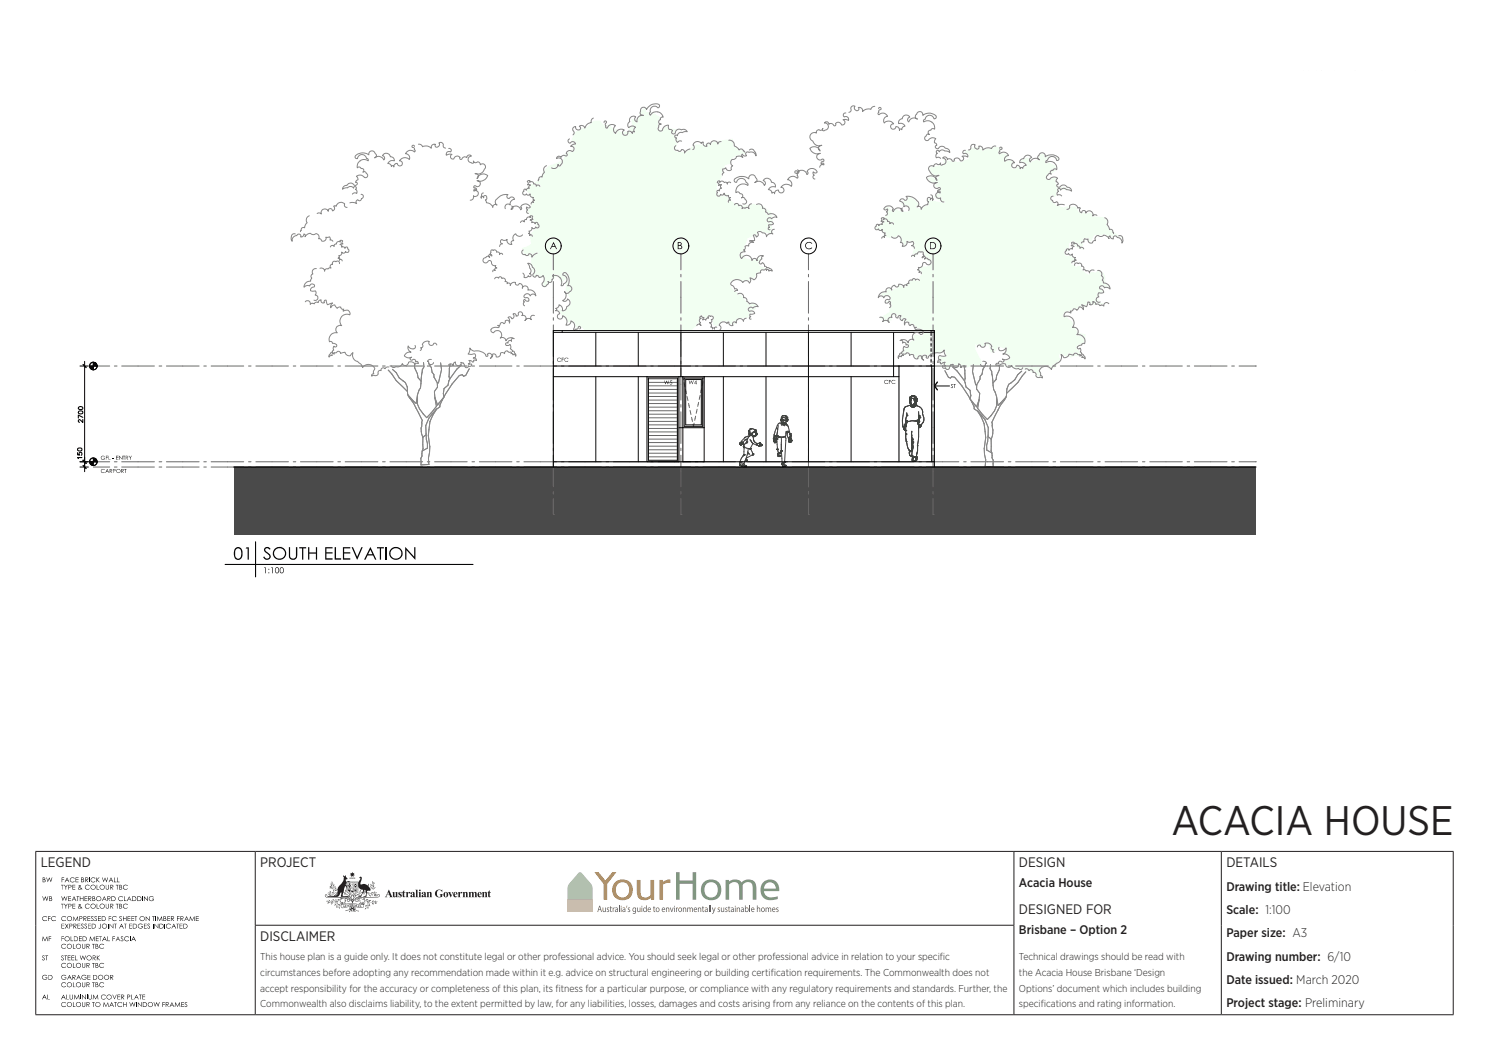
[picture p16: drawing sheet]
<svg xmlns="http://www.w3.org/2000/svg" width="420mm" height="297mm" viewBox="0 0 420 297" stroke-linecap="round" stroke-linejoin="round" font-family="sans-serif">
<defs><g id="words">
<text font-size="11.6" fill="#231f20" x="330.4" y="235.6">ACACIA HOUSE</text>
<g font-size="3.9" fill="#231f20">
<text x="11.5" y="244.7">LEGEND</text>
<text x="73.4" y="244.7">PROJECT</text>
<text x="287.4" y="244.7">DESIGN</text>
<text x="345.9" y="244.7">DETAILS</text>
<text x="287.4" y="257.9">DESIGNED FOR</text>
<text x="73.4" y="265.5">DISCLAIMER</text>
</g>
<g font-size="3.5" fill="#231f20">
<text x="287.4" y="250.2">Acacia House</text>
<text x="345.9" y="251.2">Drawing title: Elevation</text>
<text x="345.9" y="257.8">Scale: 1:100</text>
<text x="287.4" y="263.5">Brisbane – Option 2</text>
<text x="345.9" y="264.4">Paper size: A3</text>
<text x="345.9" y="271">Drawing number: 6/10</text>
<text x="345.9" y="277.6">Date issued: March 2020</text>
<text x="345.9" y="284.1">Project stage: Preliminary</text>
</g>
<g font-size="2.8" fill="#231f20">
<text x="73.4" y="270.9">This house plan is a guide only. It does not constitute legal or other professional advice. You should seek legal or other professional advice in relation to your specif</text>
<text x="73.4" y="275.3">circumstances before adopting any recommendation made within it e.g. advice on structural engineering or building certif</text>
<text x="217.4" y="275.3">ication requirements. The Commonwealth does not</text>
<text x="265.1" y="270.9">ic</text>
<text x="287.4" y="270.9">Technical drawings should be read with</text>
<text x="287.4" y="275.3">the Acacia House Brisbane ‘Design</text>
<text x="73.4" y="279.7">accept responsibility for the accuracy or completeness of this plan, its f</text>
<text x="156.7" y="279.7">itness for a particular purpose, or compliance with any regulatory requirements and standards. Further, the</text>
<text x="287.4" y="279.7">Options’ document which includes building</text>
<text x="73.4" y="284.1">Commonwealth also disclaims liability, to the extent permitted by law, for any liabilities, losses, damages and costs arising from any reliance on the contents of this plan.</text>
<text x="287.4" y="284.1">specif</text>
<text x="293.6" y="284.1">ications and rating information.</text>
</g>
</g></defs>
<g fill="#000">
<path d="M12 252.8l.4 1 .4-1 .4 1 .4-1-.4 1.3-.4-1-.4 1z" fill-rule="evenodd"/>
<path d="M12 247.5h.6l.2 .3a.32 .32 0 0 0-.2 .4 .32 .32 0 0 0 .3 .2l-.2 .4h-.7zM12.2 247.6v.5h.3a.23 .23 0 0 0 .1-.4 .23 .23 0 0 0-.3-.1zM12.2 248.2v.5h.2a.3 .3 0 0 0 .3-.4 .3 .3 0 0 0-.5-.1z" fill-rule="evenodd"/>
<path d="M13.1 247.5l.4 1 .4-1 .4 1 .5-1-.4 1.3-.5-1-.4 1z" fill-rule="evenodd"/>
<path d="M12 258.7a.81 .81 0 0 1 1.3 0l-.6-.2a.6 .6 0 0 0-.6 .9 .6 .6 0 0 0 1.1 0l.1 .1a.75 .75 0 0 1-1 .2 .75 .75 0 0 1-.3-1z" fill-rule="evenodd"/>
<path d="M13.6 258.4h.7l-.6 .2v.4h.6l-.6 .1v.7z" fill-rule="evenodd"/>
<path d="M13.9 252.8l.7 .1-.2 .5a.38 .38 0 0 1 .3 .5 .38 .38 0 0 1-.4 .2h-.4zM14 252.9v.5a.24 .24 0 0 0 .4-.1 .24 .24 0 0 0-.2-.4zM14 253.5v.5l.5-.1a.35 .35 0 0 0-.1-.4 .35 .35 0 0 0-.4 0z" fill-rule="evenodd"/>
<path d="M14.6 258.7a.61 .61 0 0 1 .6-.3 .61 .61 0 0 1 .5 .4l-.4-.3a.61 .61 0 0 0-.7 .8 .61 .61 0 0 0 1.1 .1 .63 .63 0 0 1-.6 .5 .63 .63 0 0 1-.6-.4z" fill-rule="evenodd"/>
<path d="M17.2 249.6h.8l-.4 .1v1.2l-.1-1.2z" fill-rule="evenodd"/>
<path d="M17.2 254.9h.8l-.4 .2v1.2l-.1-1.2z" fill-rule="evenodd"/>
<path d="M17.3 252.8l.5 1 .3-1 .5 1 .4-1-.4 1.3-.4-1-.5 1z" fill-rule="evenodd"/>
<path d="M17.4 247.5h.7l-.6 .1v.5h.6l-.6 .1v.6z" fill-rule="evenodd"/>
<path d="M18 249.6l.6 .5 .5-.5-.5 .7v.6z" fill-rule="evenodd"/>
<path d="M18 254.9l.6 .6 .5-.6-.5 .7v.7z" fill-rule="evenodd"/>
<path d="M17.4 258.7a.61 .61 0 0 1 .6-.3 .61 .61 0 0 1 .6 .4l-.6-.3a.6 .6 0 0 0-.5 .9 .6 .6 0 0 0 1.1 0 .63 .63 0 0 1-.6 .5 .63 .63 0 0 1-.6-.4z" fill-rule="evenodd"/>
<path d="M18.9 247.5l.7 1.3-.4-.4h-.6l-.4 .4zM18.9 247.8l-.2 .5h.5z" fill-rule="evenodd"/>
<path d="M19.2 252.8h.8l-.6 .1v.5h.6l-.6 .1v.5l.6 .1h-.8z" fill-rule="evenodd"/>
<path d="M19.3 249.6h.4a.41 .41 0 0 1 .5 .4 .41 .41 0 0 1-.7 .3l-.2 .6zM19.4 249.7v.5h.3a.25 .25 0 0 0 .3-.2 .25 .25 0 0 0-.3-.3z" fill-rule="evenodd"/>
<path d="M19.3 254.9h.3a.43 .43 0 0 1 .6 .5 .43 .43 0 0 1-.8 .2l-.1 .7zM19.4 255.1v.4h.3a.25 .25 0 0 0 .3-.2 .25 .25 0 0 0-.3-.2z" fill-rule="evenodd"/>
<path d="M18.9 259.1a.72 .72 0 0 1 1.4 0 .72 .72 0 0 1-1.4 0zM19 259.1a.6 .6 0 0 0 1.2 0 .6 .6 0 0 0-1.2 0z" fill-rule="evenodd"/>
<path d="M20.4 249.6h.8l-.6 .1v.4h.6l-.6 .2v.5l.6 .1h-.8z" fill-rule="evenodd"/>
<path d="M20.4 254.9h.8l-.6 .2v.4h.6l-.6 .1v.5l.6 .2h-.8z" fill-rule="evenodd"/>
<path d="M20.8 258.4l.5 1.1 .6-1.1 .2 1.4-.3-1-.4 1-.6-1-.3 1z" fill-rule="evenodd"/>
<path d="M20.9 252.8l.6 1.3h-.1l-.2-.4h-.6l-.4 .4zM20.9 253.1l-.3 .4h.5z" fill-rule="evenodd"/>
<path d="M19.8 247.8a.63 .63 0 0 1 1.1 0l-.5-.2a.6 .6 0 0 0-.5 .9 .6 .6 0 0 0 1 0 .67 .67 0 0 1-.9 .3 .67 .67 0 0 1-.2-1z" fill-rule="evenodd"/>
<path d="M21.3 247.5h.8l-.6 .1v.5h.6l-.6 .1v.5l.6 .1h-.8z" fill-rule="evenodd"/>
<path d="M21.6 252.8h.7l-.3 .1v1.2l-.1-1.2z" fill-rule="evenodd"/>
<path d="M22.4 258.4h.3a.42 .42 0 0 1 .6 .4 .42 .42 0 0 1-.7 .4l-.2 .6zM22.5 258.6v.4h.3a.25 .25 0 0 0 .3-.3 .25 .25 0 0 0-.4-.1z" fill-rule="evenodd"/>
<path d="M22.5 252.8l.2 .6h.7l.1-.6v1.3l-.1-.6h-.7l-.2 .6z" fill-rule="evenodd"/>
<path d="M22.9 247.5l.7 .1v.6a.36 .36 0 0 1 .1 .4 .36 .36 0 0 1-.4 .2h-.4zM23 247.6l.2 .5a.22 .22 0 0 0 .3-.2 .22 .22 0 0 0-.3-.3zM23 248.2v.5h.2a.31 .31 0 0 0 .4-.3 .31 .31 0 0 0-.5-.2z" fill-rule="evenodd"/>
<path d="M22.3 249.7l.3-.1a.3 .3 0 0 1 .2 .3 .3 .3 0 0 1-.2 .3l.3 .3 .2-.1-.1 .2 .3 .3-.4-.2-.4 .2a.38 .38 0 0 1-.5-.3 .38 .38 0 0 1 .3-.4zM22.3 249.9a.2 .2 0 0 0 .4 0 .2 .2 0 0 0-.4 0zM22.4 250.3a.29 .29 0 0 0-.1 .5 .29 .29 0 0 0 .5-.2z" fill-rule="evenodd"/>
<path d="M22.3 255a.3 .3 0 0 1 .5 .1 .3 .3 0 0 1-.2 .4l.3 .4 .3-.1-.2 .2 .3 .3-.4-.2-.4 .2a.35 .35 0 0 1-.5-.2 .35 .35 0 0 1 .2-.5zM22.3 255.3a.2 .2 0 0 0 .4 0 .2 .2 0 0 0-.4 0zM22.4 255.7a.31 .31 0 0 0-.1 .5 .31 .31 0 0 0 .5-.2z" fill-rule="evenodd"/>
<path d="M23.5 258.4h.3a.4 .4 0 0 1 .6 .3 .4 .4 0 0 1-.5 .5l.5 .6-.7-.6-.2 .6zM23.7 258.6v.4l.5-.1v-.3z" fill-rule="evenodd"/>
<path d="M23.9 252.8h.7l-.6 .1v.5h.6l-.6 .1v.5l.6 .1h-.7z" fill-rule="evenodd"/>
<path d="M24 247.5l.9 .2-.1 .4-.4 .1 .5 .6-.7-.6-.2 .6zM24.2 247.6v.5h.2a.26 .26 0 0 0 .4-.2 .26 .26 0 0 0-.4-.3z" fill-rule="evenodd"/>
<path d="M24.7 258.4h.8l-.7 .2v.4h.7l-.7 .1v.5l.7 .2h-.8z" fill-rule="evenodd"/>
<path d="M24.9 252.8h.2a.4 .4 0 0 1 .6 .3 .4 .4 0 0 1-.4 .4l.5 .6-.7-.6-.2 .6zM25 252.9v.5h.3a.25 .25 0 0 0 .3-.2 .25 .25 0 0 0-.3-.3z" fill-rule="evenodd"/>
<path d="M24.1 249.8a.84 .84 0 0 1 1.2 0l-.6-.1a.6 .6 0 0 0-.5 .9 .6 .6 0 0 0 1 0 .66 .66 0 0 1-.9 .3 .66 .66 0 0 1-.3-.9z" fill-rule="evenodd"/>
<path d="M24.1 255.2a.6 .6 0 0 1 .6-.4 .6 .6 0 0 1 .5 .4l-.4-.2a.61 .61 0 0 0-.7 .8 .61 .61 0 0 0 1.1 .1 .63 .63 0 0 1-.7 .4 .63 .63 0 0 1-.5-.5z" fill-rule="evenodd"/>
<path d="M25.7 258.5l.4-.1 .2 .3a.27 .27 0 0 0-.3-.2 .27 .27 0 0 0-.2 .4 .27 .27 0 0 0 .4 .1v.1a.35 .35 0 0 1 0 .6 .35 .35 0 0 1-.5-.3 .31 .31 0 0 0 .4 .2 .31 .31 0 0 0 .2-.3 .31 .31 0 0 0-.4-.3l-.2-.2z" fill-rule="evenodd"/>
<path d="M26.1 252.8h.6v.6a.37 .37 0 0 1 .2 .5 .37 .37 0 0 1-.5 .2h-.3zM26.2 252.9v.5a.24 .24 0 0 0 .4-.1 .25 .25 0 0 0-.3-.4zM26.2 253.5l.1 .5a.32 .32 0 0 0 .5-.4 .32 .32 0 0 0-.6-.1z" fill-rule="evenodd"/>
<path d="M25.5 250.2a.75 .75 0 0 1 1.5 0 .75 .75 0 0 1-1.5 0zM25.7 250.2a.58 .58 0 0 0 1.1 0 .58 .58 0 0 0-1.1 0z" fill-rule="evenodd"/>
<path d="M25.5 255.6a.75 .75 0 0 1 1.5 0 .75 .75 0 0 1-1.5 0zM25.7 255.6a.58 .58 0 0 0 1.1 0 .58 .58 0 0 0-1.1 0z" fill-rule="evenodd"/>
<path d="M26.7 258.5l.4-.1 .2 .3a.27 .27 0 0 0-.4-.2 .27 .27 0 0 0-.1 .4 .27 .27 0 0 0 .3 .1l.1 .1a.4 .4 0 0 1-.1 .7 .4 .4 0 0 1-.6-.3l.2-.1a.31 .31 0 0 0 .4 .2 .31 .31 0 0 0 .2-.3 .31 .31 0 0 0-.4-.3l-.2-.2z" fill-rule="evenodd"/>
<path d="M25.7 247.8a.63 .63 0 0 1 1.1 0l-.5-.2a.6 .6 0 0 0-.5 .9 .6 .6 0 0 0 1 0 .67 .67 0 0 1-1 .3 .67 .67 0 0 1-.1-1z" fill-rule="evenodd"/>
<path d="M27.2 247.5l.1 .5 .8-.5-.7 .6 .7 .7-.8-.6-.1 .6z" fill-rule="evenodd"/>
<path d="M27.3 249.6l.1 1.2 .6 .1h-.7z" fill-rule="evenodd"/>
<path d="M27.3 254.9l.1 1.2 .6 .2h-.7z" fill-rule="evenodd"/>
<path d="M27.6 258.4h.9l-.7 .2v.4h.7l-.7 .1v.5l.7 .2h-.9z" fill-rule="evenodd"/>
<path d="M27.1 253.5a.75 .75 0 0 1 1.5 0 .75 .75 0 0 1-1.5 0zM27.3 253.5a.58 .58 0 0 0 1.1 0 .58 .58 0 0 0-1.1 0z" fill-rule="evenodd"/>
<path d="M28.7 258.4h.3a.68 .68 0 0 1 .9 .6 .68 .68 0 0 1-.8 .8h-.4zM28.8 258.6v1a.6 .6 0 0 0 .9-.5 .6 .6 0 0 0-.9-.5z" fill-rule="evenodd"/>
<path d="M28.8 247.5l.4 1 .4-1 .4 1 .5-1-.4 1.3-.5-1-.4 1z" fill-rule="evenodd"/>
<path d="M28.1 250.2a.72 .72 0 0 1 1.4 0 .72 .72 0 0 1-1.4 0zM28.2 250.2a.6 .6 0 0 0 1.2 0 .6 .6 0 0 0-1.2 0z" fill-rule="evenodd"/>
<path d="M28.1 255.6a.72 .72 0 0 1 1.4 0 .72 .72 0 0 1-1.4 0zM28.2 255.6a.6 .6 0 0 0 1.2 0 .6 .6 0 0 0-1.2 0z" fill-rule="evenodd"/>
<path d="M29.4 252.8l.7 1.3-.4-.4h-.6l-.4 .4zM29.4 253.1l-.2 .4h.5z" fill-rule="evenodd"/>
<path d="M29.9 249.6l.2 1.2 .5-.2v-1l.1 .8a.46 .46 0 0 1-.4 .6 .46 .46 0 0 1-.4-.6z" fill-rule="evenodd"/>
<path d="M29.9 254.9l.1 1.2 .6-.1v-1.1l.1 .8a.45 .45 0 0 1-.4 .6 .45 .45 0 0 1-.4-.6z" fill-rule="evenodd"/>
<path d="M30.3 252.8h.2a.4 .4 0 0 1 .6 .3 .4 .4 0 0 1-.5 .4l.5 .6-.6-.6-.2 .6zM30.4 252.9v.5l.5-.1a.23 .23 0 0 0 .1-.3 .23 .23 0 0 0-.4-.1z" fill-rule="evenodd"/>
<path d="M30.7 258.4h.7l-.6 .2v.4h.6l-.6 .1v.7z" fill-rule="evenodd"/>
<path d="M31.1 249.6h.3a.4 .4 0 0 1 .6 .3 .4 .4 0 0 1-.5 .4l.5 .6-.7-.6-.2 .6zM31.2 249.7v.5h.3a.26 .26 0 0 0 .3-.3 .26 .26 0 0 0-.3-.2z" fill-rule="evenodd"/>
<path d="M31.1 254.9h.3a.39 .39 0 0 1 .6 .3 .39 .39 0 0 1-.5 .4l.5 .7-.7-.7-.2 .7zM31.2 255.1v.4h.3a.26 .26 0 0 0 .3-.2 .26 .26 0 0 0-.3-.2z" fill-rule="evenodd"/>
<path d="M31.3 247.5l.7 1.3-.4-.4h-.6l-.4 .4zM31.3 247.8l-.2 .5h.5z" fill-rule="evenodd"/>
<path d="M31.4 252.8h.3a.68 .68 0 0 1 .9 .6 .68 .68 0 0 1-.7 .7h-.5zM31.6 252.9v1.1a.6 .6 0 0 0 .8-.5 .6 .6 0 0 0-.8-.6z" fill-rule="evenodd"/>
<path d="M32.2 247.5l.1 1.2 .6 .1h-.7z" fill-rule="evenodd"/>
<path d="M32.7 249.6h.7l-.3 .1v1.2l-.1-1.2z" fill-rule="evenodd"/>
<path d="M32.7 254.9h.7l-.3 .2v1.2l-.1-1.2z" fill-rule="evenodd"/>
<path d="M31.7 258.7a.61 .61 0 0 1 .6-.3 .61 .61 0 0 1 .5 .4l-.5-.3a.6 .6 0 0 0-.5 .9 .6 .6 0 0 0 1 0 .63 .63 0 0 1-.6 .5 .63 .63 0 0 1-.5-.4z" fill-rule="evenodd"/>
<path d="M33 247.5l.2 1.2 .5 .1h-.7z" fill-rule="evenodd"/>
<path d="M33.8 258.5l.3-.1 .2 .3a.25 .25 0 0 0-.3-.2 .25 .25 0 0 0-.2 .3 .25 .25 0 0 0 .3 .2l.1 .1a.35 .35 0 0 1 0 .6 .35 .35 0 0 1-.5-.3l.1 .2a.26 .26 0 0 0 .4 0 .26 .26 0 0 0-.1-.4l-.4-.4z" fill-rule="evenodd"/>
<path d="M33.6 249.6h.3a.33 .33 0 0 1 .4 .1 .33 .33 0 0 1-.1 .5 .37 .37 0 0 1 .3 .5 .37 .37 0 0 1-.5 .2h-.4zM33.8 249.7v.4a.24 .24 0 0 0 .4-.1 .24 .24 0 0 0-.3-.3zM33.8 250.3v.5h.3a.31 .31 0 0 0 .2-.5 .31 .31 0 0 0-.5 0z" fill-rule="evenodd"/>
<path d="M33.6 254.9l.6 .1 .1 .6a.37 .37 0 0 1 .1 .5 .37 .37 0 0 1-.4 .2h-.4zM33.8 255.1v.4a.24 .24 0 0 0 .4-.1 .24 .24 0 0 0-.3-.3zM33.8 255.6l.1 .5a.32 .32 0 0 0 .4-.4 .32 .32 0 0 0-.5-.1z" fill-rule="evenodd"/>
<path d="M34.7 258.4l.1 .6h.7l.2-.6v1.4l-.2-.7h-.7l-.1 .7z" fill-rule="evenodd"/>
<path d="M33.5 253a.61 .61 0 0 1 .6-.3 .61 .61 0 0 1 .5 .4l-.4-.2a.61 .61 0 0 0-.7 .8 .61 .61 0 0 0 1.1 .1 .63 .63 0 0 1-.6 .4 .63 .63 0 0 1-.5-.3z" fill-rule="evenodd"/>
<path d="M35 252.8l.1 1.2 .6 .1h-.7z" fill-rule="evenodd"/>
<path d="M36 258.4h.8l-.7 .2v.4h.7l-.7 .1v.5l.7 .2h-.8z" fill-rule="evenodd"/>
<path d="M34.8 249.8a.86 .86 0 0 1 1.2 0l-.6-.1a.58 .58 0 0 0-.5 .8 .58 .58 0 0 0 1 .1h.1a.73 .73 0 0 1-1 .2 .73 .73 0 0 1-.2-1z" fill-rule="evenodd"/>
<path d="M34.9 255.1l.7-.2 .4 .3-.6-.2a.58 .58 0 0 0-.5 .9 .58 .58 0 0 0 1 0l.1 .1a.74 .74 0 0 1-1 .2 .74 .74 0 0 1-.1-1.1z" fill-rule="evenodd"/>
<path d="M36.5 252.8l.6 1.3-.4-.4h-.6l-.2 .4h-.1zM36.5 253.1l-.3 .4h.5z" fill-rule="evenodd"/>
<path d="M37.1 258.4h.7l-.7 .2v.4h.7l-.7 .1v.5l.7 .2h-.7z" fill-rule="evenodd"/>
<path d="M37.3 252.8h.3a.68 .68 0 0 1 .8 .6 .68 .68 0 0 1-.7 .7h-.4zM37.4 252.9v1.1a.6 .6 0 0 0 .9-.5 .6 .6 0 0 0-.9-.6z" fill-rule="evenodd"/>
<path d="M37.9 258.4h.8l-.3 .2v1.2l-.1-1.2z" fill-rule="evenodd"/>
<path d="M38.7 252.8h.3a.68 .68 0 0 1 .9 .6 .68 .68 0 0 1-.7 .7h-.5zM38.9 252.9v1.1a.61 .61 0 0 0 .9-.5 .61 .61 0 0 0-.9-.6z" fill-rule="evenodd"/>
<path d="M39.4 259.1a.72 .72 0 0 1 1.4 0 .72 .72 0 0 1-1.4 0zM39.5 259.1a.6 .6 0 0 0 1.2 0 .6 .6 0 0 0-1.2 0z" fill-rule="evenodd"/>
<path d="M40.6 252.8l1 1 .1-1v1.3l-1-1-.1 1z" fill-rule="evenodd"/>
<path d="M41.1 258.4l1 1 .1-1v1.4l-.9-1-.2 1z" fill-rule="evenodd"/>
<path d="M42.9 258.4h.8l-.3 .2v1.2l-.2-1.2z" fill-rule="evenodd"/>
<path d="M42.1 253l.2-.1a.59 .59 0 0 1 .9 .2l-.5-.2a.59 .59 0 0 0-.6 .5 .59 .59 0 0 0 .5 .7 .59 .59 0 0 0 .7-.5l-.4-.1h.5a.72 .72 0 0 1-.9 .6 .72 .72 0 0 1-.4-1.1z" fill-rule="evenodd"/>
<path d="M44.4 258.4l.6 1.1 .6-1.1 .2 1.4-.3-1-.4 1-.6-1-.2 1z" fill-rule="evenodd"/>
<path d="M46.1 258.4l.6 .1v.6a.37 .37 0 0 1 .2 .4 .37 .37 0 0 1-.4 .3h-.4zM46.2 258.6v.4l.5-.1v-.3zM46.2 259.1v.5h.4a.31 .31 0 0 0 .1-.4 .31 .31 0 0 0-.5-.1z" fill-rule="evenodd"/>
<path d="M47.2 258.4h.8l-.7 .2v.4h.7l-.7 .1v.5l.7 .2h-.8z" fill-rule="evenodd"/>
<path d="M48.2 258.4h.3a.4 .4 0 0 1 .6 .3 .4 .4 0 0 1-.5 .5l.5 .6-.6-.6-.3 .6zM48.4 258.6v.4h.2a.25 .25 0 0 0 .4-.2 .25 .25 0 0 0-.4-.2z" fill-rule="evenodd"/>
<path d="M49.9 258.4h.8l-.6 .2v.4h.6l-.6 .1v.7z" fill-rule="evenodd"/>
<path d="M50.9 258.4h.3a.4 .4 0 0 1 .6 .3 .4 .4 0 0 1-.5 .5l.5 .6-.7-.6-.2 .6zM51 258.6v.4l.6-.1v-.3z" fill-rule="evenodd"/>
<path d="M52.6 258.4l.7 1.4-.4-.5h-.6l-.3 .5zM52.7 258.7l-.3 .5h.5z" fill-rule="evenodd"/>
<path d="M53.6 258.4l.6 1.1 .6-1.1 .2 1.4-.3-1-.5 1-.5-1-.3 1z" fill-rule="evenodd"/>
<path d="M55.2 258.4h.9l-.7 .2v.4h.7l-.7 .1v.5l.7 .2h-.9z" fill-rule="evenodd"/>
<path d="M12 269.6l.5-.1 .1 .2h-.1a.25 .25 0 0 0-.4 0 .25 .25 0 0 0 .2 .4 .41 .41 0 0 1 .2 .7 .41 .41 0 0 1-.7-.2l.2-.1a.28 .28 0 0 0 .3 .2 .28 .28 0 0 0 .2-.2 .28 .28 0 0 0-.3-.3l-.3-.4z" fill-rule="evenodd"/>
<path d="M12.1 264.1l.6 1.1 .6-1.1 .2 1.3-.3-.9-.5 .9-.5-.9-.3 .9z" fill-rule="evenodd"/>
<path d="M12.8 269.5h.8l-.4 .1v1.2l-.1-1.2z" fill-rule="evenodd"/>
<path d="M12.1 275.2v-.1a.84 .84 0 0 1 1.2 .1h-.9a.59 .59 0 0 0-.1 1 .59 .59 0 0 0 .9-.4l-.4-.1h.6a.72 .72 0 0 1-1 .6 .72 .72 0 0 1-.3-1.1z" fill-rule="evenodd"/>
<path d="M13.7 275h.2a.68 .68 0 0 1 .9 .6 .68 .68 0 0 1-.7 .7h-.4zM13.8 275.1v1.1a.63 .63 0 0 0 .9-.6 .63 .63 0 0 0-.9-.5z" fill-rule="evenodd"/>
<path d="M13.8 264.1h.6l-.5 .1v.5h.5l-.5 .1v.6z" fill-rule="evenodd"/>
<path d="M17.4 269.6l.4-.1 .1 .3a.27 .27 0 0 0-.4-.1 .27 .27 0 0 0-.1 .3 .27 .27 0 0 0 .4 .2 .36 .36 0 0 1 .1 .6 .36 .36 0 0 1-.6-.3 .29 .29 0 0 0 .3 .3 .29 .29 0 0 0 .3-.3 .29 .29 0 0 0-.3-.3l-.3-.3z" fill-rule="evenodd"/>
<path d="M17.4 260.6h.7h-.6v.5h.6l-.6 .1v.6l.6 .1h-.7z" fill-rule="evenodd"/>
<path d="M17.4 264.1h.6l-.6 .1v.5h.6l-.6 .1v.6z" fill-rule="evenodd"/>
<path d="M18.2 269.5h.7l-.3 .1v1.2l-.1-1.2z" fill-rule="evenodd"/>
<path d="M18.3 260.6l.5 .5 .5-.5-.4 .6 .4 .7-.5-.6-.5 .6 .4-.7z" fill-rule="evenodd"/>
<path d="M17.4 271.9a.6 .6 0 0 1 .6-.4 .6 .6 0 0 1 .5 .5l-.5-.3a.6 .6 0 0 0-.5 .9 .6 .6 0 0 0 1 0 .6 .6 0 0 1-.5 .4 .6 .6 0 0 1-.6-.3z" fill-rule="evenodd"/>
<path d="M17.4 266.6a.76 .76 0 0 1 1.2-.1l-.5-.2a.6 .6 0 0 0-.7 .9 .6 .6 0 0 0 1.1 0 .6 .6 0 0 1-.5 .4 .6 .6 0 0 1-.6-.3z" fill-rule="evenodd"/>
<path d="M17.4 277.4a.6 .6 0 0 1 .6-.4 .6 .6 0 0 1 .5 .4l-.5-.2a.59 .59 0 0 0-.5 .9 .59 .59 0 0 0 1 0 .62 .62 0 0 1-.7 .4 .62 .62 0 0 1-.5-.5z" fill-rule="evenodd"/>
<path d="M17.4 275.2l.2-.2a.57 .57 0 0 1 1 .3l-.4-.2-.5 .1a.59 .59 0 0 0 0 .9 .59 .59 0 0 0 .9-.3l-.4-.1h.5a.73 .73 0 0 1-.9 .6 .73 .73 0 0 1-.4-1.1z" fill-rule="evenodd"/>
<path d="M18.2 264.8a.7 .7 0 0 1 1.4 0 .7 .7 0 0 1-1.4 0zM18.4 264.8a.57 .57 0 0 0 1.1 0 .57 .57 0 0 0-1.1 0z" fill-rule="evenodd"/>
<path d="M19.1 269.5h.8l-.7 .1v.5h.7l-.7 .1v.5l.7 .1h-.8z" fill-rule="evenodd"/>
<path d="M19.6 260.6h.2a.43 .43 0 0 1 .6 .4 .43 .43 0 0 1-.7 .2l-.1 .7zM19.7 260.6v.5h.2a.26 .26 0 0 0 .4-.2 .26 .26 0 0 0-.4-.3z" fill-rule="evenodd"/>
<path d="M18.8 272.3a.75 .75 0 0 1 1.5 0 .75 .75 0 0 1-1.5 0zM19 272.3a.6 .6 0 0 0 1.2 0 .6 .6 0 0 0-1.2 0z" fill-rule="evenodd"/>
<path d="M18.8 266.9a.75 .75 0 0 1 1.5 0 .75 .75 0 0 1-1.5 0zM19 266.9a.6 .6 0 0 0 1.2 0 .6 .6 0 0 0-1.2 0z" fill-rule="evenodd"/>
<path d="M18.8 277.8a.75 .75 0 0 1 1.5 0 .75 .75 0 0 1-1.5 0zM19 277.8a.6 .6 0 0 0 1.2 0 .6 .6 0 0 0-1.2 0z" fill-rule="evenodd"/>
<path d="M19.6 275l.7 1.3h-.2l-.2-.4h-.6l-.4 .4zM19.6 275.3l-.3 .4h.5z" fill-rule="evenodd"/>
<path d="M19.9 264.1l.2 1.2 .5 .1h-.7z" fill-rule="evenodd"/>
<path d="M20.2 269.5h.8l-.7 .1v.5h.7l-.7 .1v.5l.7 .1h-.8z" fill-rule="evenodd"/>
<path d="M20.4 275h.5a.37 .37 0 0 1 .4 .4 .37 .37 0 0 1-.5 .3l.5 .6-.7-.6-.2 .6zM20.6 275.1v.5l.5-.1v-.4z" fill-rule="evenodd"/>
<path d="M20.6 271.6l.1 1.2 .6 .2h-.7z" fill-rule="evenodd"/>
<path d="M20.6 266.2l.1 1.2 .6 .2h-.7z" fill-rule="evenodd"/>
<path d="M20.6 277.1l.1 1.2 .6 .1h-.7z" fill-rule="evenodd"/>
<path d="M20.7 260.6l.8 .1a.36 .36 0 0 1 0 .5 .36 .36 0 0 1-.4 0l.5 .7-.7-.7-.2 .7zM20.9 260.6v.5h.2a.26 .26 0 0 0 .4-.2 .26 .26 0 0 0-.4-.3z" fill-rule="evenodd"/>
<path d="M20.9 264.1h.2a.68 .68 0 0 1 .9 .6 .68 .68 0 0 1-.7 .7h-.4zM21 264.2v1.1a.61 .61 0 0 0 .9-.5 .61 .61 0 0 0-.9-.6z" fill-rule="evenodd"/>
<path d="M21.2 269.5l.1 1.2 .6 .1h-.7z" fill-rule="evenodd"/>
<path d="M21.9 260.6h.8h-.7v.5h.7l-.7 .1v.6l.7 .1h-.8z" fill-rule="evenodd"/>
<path d="M21.4 272.3a.72 .72 0 0 1 1.4 0 .72 .72 0 0 1-1.4 0zM21.5 272.3a.6 .6 0 0 0 1.2 0 .6 .6 0 0 0-1.2 0z" fill-rule="evenodd"/>
<path d="M21.4 266.9a.72 .72 0 0 1 1.4 0 .72 .72 0 0 1-1.4 0zM21.5 266.9a.6 .6 0 0 0 1.2 0 .6 .6 0 0 0-1.2 0z" fill-rule="evenodd"/>
<path d="M21.4 277.8a.72 .72 0 0 1 1.4 0 .72 .72 0 0 1-1.4 0zM21.5 277.8a.6 .6 0 0 0 1.2 0 .6 .6 0 0 0-1.2 0z" fill-rule="evenodd"/>
<path d="M22.1 275l.7 1.3-.3-.4h-.6l-.4 .4zM22.2 275.3l-.3 .4h.5z" fill-rule="evenodd"/>
<path d="M22.3 264.1h.8l-.7 .1v.5h.7l-.7 .1v.5l.7 .1h-.8z" fill-rule="evenodd"/>
<path d="M22.5 269.5l.4 1 .4-1 .5 1 .4-1-.4 1.3-.5-1-.4 1z" fill-rule="evenodd"/>
<path d="M23 260.6a.25 .25 0 0 1 .3-.1 .25 .25 0 0 1 .1 .3 .25 .25 0 0 0-.3-.2 .25 .25 0 0 0-.1 .4 .25 .25 0 0 0 .3 .1 .39 .39 0 0 1 .4 .4 .39 .39 0 0 1-.4 .4 .39 .39 0 0 1-.4-.4l.1 .2a.3 .3 0 0 0 .5-.2 .3 .3 0 0 0-.4-.3l-.2-.3z" fill-rule="evenodd"/>
<path d="M23.2 271.6l.1 .8a.33 .33 0 0 0 .3 .5 .33 .33 0 0 0 .3-.5v-.8l.1 .8a.46 .46 0 0 1-.4 .6 .46 .46 0 0 1-.4-.6z" fill-rule="evenodd"/>
<path d="M23.2 266.2l.1 1.1 .2 .1a.3 .3 0 0 0 .4 0 .3 .3 0 0 0 0-.4l.1-.8v1.2l-.3 .2-.5-.2z" fill-rule="evenodd"/>
<path d="M23.2 277.1l.1 .9a.31 .31 0 0 0 .3 .3 .31 .31 0 0 0 .3-.4v-.8l.1 .8a.45 .45 0 0 1-.4 .6 .45 .45 0 0 1-.4-.6z" fill-rule="evenodd"/>
<path d="M23.3 264.1h.3a.68 .68 0 0 1 .9 .6 .68 .68 0 0 1-.7 .7h-.5zM23.4 264.2v1.1a.6 .6 0 0 0 .9-.5 .6 .6 0 0 0-.9-.6z" fill-rule="evenodd"/>
<path d="M23.9 260.6a.25 .25 0 0 1 .4-.1 .25 .25 0 0 1 .1 .3 .25 .25 0 0 0-.3-.2 .25 .25 0 0 0-.2 .3 .25 .25 0 0 0 .3 .2 .39 .39 0 0 1 .4 .4 .39 .39 0 0 1-.3 .4 .39 .39 0 0 1-.4-.4l.1 .2a.3 .3 0 0 0 .5-.2 .3 .3 0 0 0-.4-.3l-.2-.3z" fill-rule="evenodd"/>
<path d="M23.1 275.2l.2-.1a.84 .84 0 0 1 1.1 .1l-.9-.1a.59 .59 0 0 0-.1 1 .59 .59 0 0 0 .9-.3l-.4-.1h.6a.73 .73 0 0 1-1 .6 .73 .73 0 0 1-.4-1.1z" fill-rule="evenodd"/>
<path d="M24.4 271.6h.3a.4 .4 0 0 1 .6 .3 .4 .4 0 0 1-.5 .5l.5 .6-.7-.6-.2 .6zM24.5 271.8v.4h.3a.26 .26 0 0 0 .4-.2 .26 .26 0 0 0-.4-.2z" fill-rule="evenodd"/>
<path d="M24.4 266.2h.4a.38 .38 0 0 1 .5 .4 .38 .38 0 0 1-.5 .4l.5 .6-.7-.6-.2 .6zM24.5 266.4v.4h.3a.26 .26 0 0 0 .3-.2 .26 .26 0 0 0-.3-.2z" fill-rule="evenodd"/>
<path d="M24.4 277.1l.7 .1a.36 .36 0 0 1 .1 .5 .36 .36 0 0 1-.4 .1l.5 .6-.7-.6-.2 .6zM24.5 277.2v.5l.6-.2v-.2z" fill-rule="evenodd"/>
<path d="M24.7 275h.8l-.7 .1v.4h.7l-.7 .1v.6l.7 .1h-.8z" fill-rule="evenodd"/>
<path d="M24.9 260.6h.8h-.7v.5h.7l-.7 .1v.6l.7 .1h-.8z" fill-rule="evenodd"/>
<path d="M24.4 270.2a.72 .72 0 0 1 1.4 0 .72 .72 0 0 1-1.4 0zM24.5 270.2a.6 .6 0 0 0 1.2 0 .6 .6 0 0 0-1.2 0z" fill-rule="evenodd"/>
<path d="M25.4 264.1l.6 1.1 .6-1.1 .2 1.3-.3-.9-.5 .9-.5-.9-.3 .9z" fill-rule="evenodd"/>
<path d="M25.9 260.6h.3a.68 .68 0 0 1 .8 .5 .68 .68 0 0 1-.7 .8h-.4zM26 260.6v1.2a.61 .61 0 0 0 .9-.6 .61 .61 0 0 0-.9-.6z" fill-rule="evenodd"/>
<path d="M26 271.6h.7l-.3 .2v1.2l-.1-1.2z" fill-rule="evenodd"/>
<path d="M26 266.2h.7l-.3 .2v1.2l-.1-1.2z" fill-rule="evenodd"/>
<path d="M26 277.1h.7l-.3 .1v1.2l-.1-1.2z" fill-rule="evenodd"/>
<path d="M26.2 269.5h.2a.39 .39 0 0 1 .6 .3 .39 .39 0 0 1-.5 .4l.5 .6-.7-.6-.1 .6zM26.3 269.6v.5l.6-.1-.1-.3z" fill-rule="evenodd"/>
<path d="M26.3 275h.3a.68 .68 0 0 1 .8 .6 .68 .68 0 0 1-.7 .7h-.4zM26.4 275.1v1.1a.63 .63 0 0 0 .9-.6 .63 .63 0 0 0-.9-.5z" fill-rule="evenodd"/>
<path d="M26.9 271.6l.6 .1v.5a.39 .39 0 0 1 .3 .5 .39 .39 0 0 1-.5 .3h-.4zM27.1 271.8v.4a.25 .25 0 0 0 .4-.1 .25 .25 0 0 0-.3-.3zM27.1 272.3v.5h.4a.31 .31 0 0 0 0-.5 .31 .31 0 0 0-.4 0z" fill-rule="evenodd"/>
<path d="M26.9 266.2h.3a.33 .33 0 0 1 .4 .2 .33 .33 0 0 1-.1 .4 .38 .38 0 0 1 .3 .5 .38 .38 0 0 1-.5 .3h-.4zM27.1 266.4v.4a.24 .24 0 0 0 .4-.1 .24 .24 0 0 0-.3-.3zM27.1 266.9l.1 .5a.32 .32 0 0 0 .4-.4 .32 .32 0 0 0-.5-.1z" fill-rule="evenodd"/>
<path d="M26.9 277.1l.7 .2-.1 .4a.36 .36 0 0 1 .3 .5 .36 .36 0 0 1-.5 .2h-.4zM27.1 277.2v.5a.26 .26 0 0 0 .4-.2 .26 .26 0 0 0-.3-.3zM27.1 277.8l.1 .5a.33 .33 0 0 0 .4-.4 .33 .33 0 0 0-.5-.1z" fill-rule="evenodd"/>
<path d="M27 264.1h.8l-.6 .1v.5h.6l-.6 .1v.5l.6 .1h-.8z" fill-rule="evenodd"/>
<path d="M27.3 269.5l.2 .5 .7-.5-.7 .6 .7 .7-.7-.6-.2 .6z" fill-rule="evenodd"/>
<path d="M28 264.1h.7l-.3 .1v1.2l-.1-1.2z" fill-rule="evenodd"/>
<path d="M28.3 260.6l.2 .9a.31 .31 0 0 1-.3 .4 .31 .31 0 0 1-.3-.2 .26 .26 0 0 0 .3 .1 .26 .26 0 0 0 .1-.4z" fill-rule="evenodd"/>
<path d="M27.6 275.7a.75 .75 0 0 1 1.5 0 .75 .75 0 0 1-1.5 0zM27.8 275.7a.6 .6 0 0 0 1.2 0 .6 .6 0 0 0-1.2 0z" fill-rule="evenodd"/>
<path d="M28.1 271.9a.77 .77 0 0 1 1.2 0l-.6-.2a.58 .58 0 0 0-.5 .9 .58 .58 0 0 0 1 0l.1 .1a.73 .73 0 0 1-1 .2 .73 .73 0 0 1-.2-1z" fill-rule="evenodd"/>
<path d="M28.2 266.4l.6-.2 .5 .3-.5-.2a.59 .59 0 0 0-.6 .8 .59 .59 0 0 0 1 .1l.1 .1a.74 .74 0 0 1-1 .2 .74 .74 0 0 1-.1-1.1z" fill-rule="evenodd"/>
<path d="M28.2 277.3l.7-.2 .4 .3-.6-.2a.57 .57 0 0 0-.5 .9 .57 .57 0 0 0 1 0l.1 .1a.74 .74 0 0 1-1 .1 .74 .74 0 0 1-.1-1z" fill-rule="evenodd"/>
<path d="M28.7 261.2a.75 .75 0 0 1 1.5 0 .75 .75 0 0 1-1.5 0zM28.9 261.2a.58 .58 0 0 0 1.1 0 .58 .58 0 0 0-1.1 0z" fill-rule="evenodd"/>
<path d="M29.5 264.1l.6 1.3-.3-.4h-.6l-.4 .4zM29.5 264.4l-.2 .5h.4z" fill-rule="evenodd"/>
<path d="M29.3 275.7a.75 .75 0 0 1 1.5 0 .75 .75 0 0 1-1.5 0zM29.5 275.7a.58 .58 0 0 0 1.1 0 .58 .58 0 0 0-1.1 0z" fill-rule="evenodd"/>
<path d="M30.3 264.1l.2 1.2 .5 .1h-.7z" fill-rule="evenodd"/>
<path d="M30.9 260.6l.9 1 .2-1v1.3l-1-1.1-.1 1.1z" fill-rule="evenodd"/>
<path d="M31.1 275h.4a.36 .36 0 0 1 .4 .4 .36 .36 0 0 1-.4 .3l.5 .6-.7-.6-.2 .6zM31.2 275.1v.5h.3a.25 .25 0 0 0 .3-.3 .25 .25 0 0 0-.3-.2z" fill-rule="evenodd"/>
<path d="M31.7 264.1h.7l-.5 .1v.5h.5l-.5 .1v.6z" fill-rule="evenodd"/>
<path d="M32.2 260.6h.7h-.3v1.3l-.1-1.3z" fill-rule="evenodd"/>
<path d="M33.3 264.1l.6 1.3-.3-.4h-.7l-.3 .4zM33.3 264.4l-.3 .5h.5z" fill-rule="evenodd"/>
<path d="M34.1 264.2l.5-.1 .2 .2h-.2a.24 .24 0 0 0-.4 .1 .24 .24 0 0 0 .3 .3 .38 .38 0 0 1 .4 .4 .38 .38 0 0 1-.4 .4 .38 .38 0 0 1-.4-.4 .32 .32 0 0 0 .4 .3 .32 .32 0 0 0 .2-.4 .32 .32 0 0 0-.4-.2l-.2-.3z" fill-rule="evenodd"/>
<path d="M34.2 260.6l.7 1.3h-.2l-.1-.5h-.6l-.4 .5zM34.2 260.8l-.2 .5h.5z" fill-rule="evenodd"/>
<path d="M35 260.6h.7h-.3v1.3l-.1-1.3z" fill-rule="evenodd"/>
<path d="M35.2 264.4a.61 .61 0 0 1 .5-.3 .61 .61 0 0 1 .6 .3l-.5-.2a.59 .59 0 0 0-.6 .9 .59 .59 0 0 0 1.1 0 .67 .67 0 0 1-1 .3 .67 .67 0 0 1-.1-1z" fill-rule="evenodd"/>
<path d="M36.5 260.6h.7h-.6v.5h.6l-.6 .1v.6l.6 .1h-.7z" fill-rule="evenodd"/>
<path d="M37.5 260.6h.3a.68 .68 0 0 1 .9 .5 .68 .68 0 0 1-.8 .8h-.4zM37.6 260.6v1.2a.63 .63 0 0 0 .9-.6 .63 .63 0 0 0-.9-.6z" fill-rule="evenodd"/>
<path d="M37.7 264.1l.6 1.3-.3-.4h-.6l-.4 .4zM37.7 264.4l-.3 .5h.5z" fill-rule="evenodd"/>
<path d="M39 260.8l.2-.2a.59 .59 0 0 1 .9 .3l-.6-.2a.58 .58 0 0 0-.3 1 .58 .58 0 0 0 1-.3l-.4-.2h.5a.72 .72 0 0 1-.9 .6 .72 .72 0 0 1-.4-1z" fill-rule="evenodd"/>
<path d="M40.6 260.6h.8h-.7v.5h.7l-.7 .1v.6l.7 .1h-.8z" fill-rule="evenodd"/>
<path d="M41.7 260.6l.3-.1 .3 .2h-.2a.22 .22 0 0 0-.3 0 .22 .22 0 0 0 .1 .3v.1a.4 .4 0 0 1 .5 .3 .4 .4 0 0 1-.3 .5 .4 .4 0 0 1-.5-.4 .29 .29 0 0 0 .3 .3 .29 .29 0 0 0 .3-.3 .29 .29 0 0 0-.3-.3l-.3-.3z" fill-rule="evenodd"/>
<path d="M43.6 260.6l.9 1 .2-1v1.3l-1-1.1-.1 1.1z" fill-rule="evenodd"/>
<path d="M45 260.6h.3a.68 .68 0 0 1 .8 .5 .68 .68 0 0 1-.6 .8h-.5zM45.1 260.6v1.2a.61 .61 0 0 0 .9-.6 .61 .61 0 0 0-.9-.6z" fill-rule="evenodd"/>
<path d="M47 260.7l.7-.2 .5 .3-.6-.2a.59 .59 0 0 0-.6 .9 .59 .59 0 0 0 1 0l.2 .1a.74 .74 0 0 1-1.1 .1 .74 .74 0 0 1-.1-1z" fill-rule="evenodd"/>
<path d="M49 260.6l.7 1.3h-.2l-.2-.5h-.6l-.3 .5zM49 260.8l-.2 .5h.4z" fill-rule="evenodd"/>
<path d="M49.7 260.6h.8h-.3v1.3l-.2-1.3z" fill-rule="evenodd"/>
<path d="M50.7 260.6h.8h-.7v.5h.7l-.7 .1v.6l.7 .1h-.8z" fill-rule="evenodd"/>
<path d="M51.7 260.6h.3a.68 .68 0 0 1 .9 .5 .68 .68 0 0 1-.8 .8h-.4zM51.9 260.6v1.2a.61 .61 0 0 0 .8-.6 .61 .61 0 0 0-.8-.6z" fill-rule="evenodd"/>
<path d="M12.5 280.5l.7 1.4-.4-.4h-.6l-.3 .4zM12.6 280.8l-.3 .5h.5z" fill-rule="evenodd"/>
<path d="M13.4 280.5l.1 1.3 .6 .1h-.7z" fill-rule="evenodd"/>
<path d="M17.9 280.5l.7 1.4-.4-.4h-.6l-.4 .4zM17.9 280.8l-.2 .5h.4z" fill-rule="evenodd"/>
<path d="M17.4 282.9a.61 .61 0 0 1 .6-.3 .61 .61 0 0 1 .5 .4l-.3-.2a.59 .59 0 0 0-.7 .3 .59 .59 0 0 0 .2 .8 .59 .59 0 0 0 .8-.2 .62 .62 0 0 1-.7 .4 .62 .62 0 0 1-.5-.6z" fill-rule="evenodd"/>
<path d="M18.7 280.5l.2 1.3 .5 .1h-.7z" fill-rule="evenodd"/>
<path d="M18.8 283.4a.7 .7 0 0 1 1.4 0 .7 .7 0 0 1-1.4 0zM19 283.3a.6 .6 0 0 0 1.2 0 .6 .6 0 0 0-1.2 0z" fill-rule="evenodd"/>
<path d="M19.7 280.5l.2 1.2 .4 .1 .1-.2v-1.1l.1 .9a.45 .45 0 0 1-.4 .5 .45 .45 0 0 1-.4-.5z" fill-rule="evenodd"/>
<path d="M20.6 282.7l.1 1.2 .6 .1h-.7z" fill-rule="evenodd"/>
<path d="M21 280.5l.6 1.1 .6-1.1 .2 1.4-.3-1-.5 1-.5-1-.2 1z" fill-rule="evenodd"/>
<path d="M21.4 283.4a.7 .7 0 0 1 1.4 0 .7 .7 0 0 1-1.4 0zM21.5 283.3a.6 .6 0 0 0 1.2 0 .6 .6 0 0 0-1.2 0z" fill-rule="evenodd"/>
<path d="M23.1 280.5l1 1.1 .1-1.1v1.4l-.9-1-.2 1z" fill-rule="evenodd"/>
<path d="M23.2 282.7l.1 .7a.33 .33 0 0 0 .3 .5 .33 .33 0 0 0 .3-.5l.1-.7v.8a.45 .45 0 0 1-.4 .5 .45 .45 0 0 1-.4-.5z" fill-rule="evenodd"/>
<path d="M24.4 282.7h.4a.39 .39 0 0 1 .5 .3 .39 .39 0 0 1-.5 .4l.5 .6-.7-.6-.2 .6zM24.5 282.8v.5h.4a.25 .25 0 0 0 .2-.3 .25 .25 0 0 0-.3-.2z" fill-rule="evenodd"/>
<path d="M25 280.5l.2 1.2 .4 .1 .1-.2v-1.1l.2 .9a.47 .47 0 0 1-.5 .5 .47 .47 0 0 1-.4-.5z" fill-rule="evenodd"/>
<path d="M26 282.7h.7l-.3 .1v1.2l-.1-1.2z" fill-rule="evenodd"/>
<path d="M26.3 280.5l.6 1.1 .6-1.1 .2 1.4-.2-1-.5 1-.6-1-.2 1z" fill-rule="evenodd"/>
<path d="M26.9 283.3a.7 .7 0 0 1 1.4 0 .7 .7 0 0 1-1.4 0zM27 283.3a.6 .6 0 0 0 1.2 0 .6 .6 0 0 0-1.2 0z" fill-rule="evenodd"/>
<path d="M29.3 282.7l.6 1.1 .6-1.1 .2 1.3-.3-1-.5 1-.5-1-.3 1z" fill-rule="evenodd"/>
<path d="M28.6 280.8a.61 .61 0 0 1 .6-.3 .61 .61 0 0 1 .5 .4l-.4-.2a.6 .6 0 0 0-.7 .4 .6 .6 0 0 0 .4 .7 .6 .6 0 0 0 .7-.2 .67 .67 0 0 1-1 .2 .67 .67 0 0 1-.1-1z" fill-rule="evenodd"/>
<path d="M30 281.3a.75 .75 0 0 1 1.5 0 .75 .75 0 0 1-1.5 0zM30.2 281.3a.6 .6 0 0 0 1.2 0 .6 .6 0 0 0-1.2 0z" fill-rule="evenodd"/>
<path d="M31.5 282.7l.7 1.3-.4-.4h-.6l-.4 .4zM31.5 282.9l-.3 .5h.5z" fill-rule="evenodd"/>
<path d="M31.7 280.5l.6 1.1 .6-1.1-.6 1.4z" fill-rule="evenodd"/>
<path d="M32.2 282.7h.7l-.2 .1v1.2l-.2-1.2z" fill-rule="evenodd"/>
<path d="M33.1 280.5h.8l-.6 .2v.4h.6l-.6 .1v.6l.6 .1h-.8z" fill-rule="evenodd"/>
<path d="M34.2 280.5h.3a.4 .4 0 0 1 .6 .3 .4 .4 0 0 1-.5 .5l.5 .6-.7-.6-.2 .6zM34.3 280.7v.4l.6-.1-.1-.3z" fill-rule="evenodd"/>
<path d="M33.3 282.8l.8-.1 .4 .2-.6-.1a.58 .58 0 0 0-.6 .8 .58 .58 0 0 0 1 .1l.2 .1a.74 .74 0 0 1-1.1 .1 .74 .74 0 0 1-.1-1.1z" fill-rule="evenodd"/>
<path d="M34.7 282.7l.2 .5h.7l.1-.5v1.3l-.1-.6h-.7l-.2 .6z" fill-rule="evenodd"/>
<path d="M35.9 280.5h.3a.42 .42 0 0 1 .5 .6 .42 .42 0 0 1-.7 .2l-.1 .6zM36 280.7v.4h.3a.25 .25 0 0 0 .3-.2 .25 .25 0 0 0-.3-.2z" fill-rule="evenodd"/>
<path d="M36.5 282.7l.4 .9 .4-.9 .4 .9 .5-.9-.4 1.3-.5-1-.4 1z" fill-rule="evenodd"/>
<path d="M37 280.5l.1 1.3 .6 .1h-.7z" fill-rule="evenodd"/>
<path d="M38.5 280.5l.6 1.4-.3-.4h-.6l-.4 .4zM38.5 280.8l-.2 .5h.4z" fill-rule="evenodd"/>
<path d="M38.9 282.7l.9 1 .2-1v1.3l-1-1-.1 1z" fill-rule="evenodd"/>
<path d="M39.2 280.5h.8l-.4 .2v1.2l-.1-1.2z" fill-rule="evenodd"/>
<path d="M40.1 280.5h.8l-.6 .2v.4h.6l-.6 .1v.6l.6 .1h-.8z" fill-rule="evenodd"/>
<path d="M40.3 282.7h.3a.68 .68 0 0 1 .8 .5 .68 .68 0 0 1-.7 .8h-.4zM40.4 282.8v1.1a.61 .61 0 0 0 .9-.6 .61 .61 0 0 0-.9-.5z" fill-rule="evenodd"/>
<path d="M41.7 283.4a.7 .7 0 0 1 1.4 0 .7 .7 0 0 1-1.4 0zM41.8 283.3a.6 .6 0 0 0 1.2 0 .6 .6 0 0 0-1.2 0z" fill-rule="evenodd"/>
<path d="M43.3 282.7l.4 .9 .5-.9 .4 .9 .4-.9-.4 1.3-.4-1-.5 1z" fill-rule="evenodd"/>
<path d="M45.8 282.7h.7l-.5 .1v.4h.5l-.5 .2v.6z" fill-rule="evenodd"/>
<path d="M46.7 282.7h.4a.39 .39 0 0 1 .5 .3 .39 .39 0 0 1-.5 .4l.5 .6-.6-.6-.3 .6zM46.9 282.8v.5h.2a.25 .25 0 0 0 .4-.2 .25 .25 0 0 0-.3-.3z" fill-rule="evenodd"/>
<path d="M48.5 282.7l.6 1.3-.3-.4h-.6l-.4 .4zM48.5 282.9l-.2 .5h.4z" fill-rule="evenodd"/>
<path d="M49.5 282.7l.6 1.1 .6-1.1 .2 1.3-.3-1-.5 1-.5-1-.3 1z" fill-rule="evenodd"/>
<path d="M51.1 282.7h.8l-.6 .1v.4h.6l-.6 .2v.5l.6 .1h-.8z" fill-rule="evenodd"/>
<path d="M52.2 282.7h.5v.2a.25 .25 0 0 0-.3-.1 .25 .25 0 0 0-.2 .3 .25 .25 0 0 0 .3 .2 .41 .41 0 0 1 .2 .7 .41 .41 0 0 1-.7-.3h.1a.28 .28 0 0 0 .3 .2 .28 .28 0 0 0 .3-.3 .28 .28 0 0 0-.3-.2l-.3-.4z" fill-rule="evenodd"/>
</g>
<path d="M25.2 247.5l.1 1.3zM40.2 252.8l.1 1.3zM43.9 258.4l.1 1.4zM30.5 260.6l.1 1.3zM36.6 264.1l.2 1.3zM43.1 260.6l.2 1.3zM46.4 260.6l.2 1.3zM22.7 280.5l.1 1.4zM24.5 280.5l.1 1.4zM38.4 282.7l.2 1.3z" fill="#000"/>
<g fill="#231f20">
<path d="M109.7 250.9l1.1 2.2h-1l.2-.2-.1-.4h-.8l-.1 .4 .3 .2h-.7zM109.5 251.6l-.3 .7h.6z" fill-rule="evenodd"/>
<path d="M115.9 251.8a.59 .59 0 0 1 .6-.3 .59 .59 0 0 1 .4 .6l.1 .7 .1 .1a.33 .33 0 0 1-.3 .2 .33 .33 0 0 1-.3-.3l-.2 .2a.35 .35 0 0 1-.5-.1 .35 .35 0 0 1 .2-.5l.5-.3-.1-.4-.3 .1 .1 .3a.23 .23 0 0 1-.4 0 .23 .23 0 0 1 .1-.3zM116.3 252.4l-.1 .2 .1 .2 .2-.1v-.5z" fill-rule="evenodd"/>
<path d="M118.2 251.1a.25 .25 0 0 1 .5 0 .25 .25 0 0 1-.5 0zM118 251.6h.6l.1 1.3 .1 .2h-.8l.2-.3z" fill-rule="evenodd"/>
<path d="M119 251.8a.59 .59 0 0 1 .7-.3 .59 .59 0 0 1 .4 .6v.7l.2 .1a.33 .33 0 0 1-.3 .2 .33 .33 0 0 1-.3-.3l-.2 .2a.35 .35 0 0 1-.6-.1 .35 .35 0 0 1 .3-.5l.5-.3-.1-.4-.3 .1v.3a.23 .23 0 0 1-.3 0 .23 .23 0 0 1 0-.3zM119.5 252.4l-.2 .2 .2 .2 .2-.1v-.5z" fill-rule="evenodd"/>
<path d="M125 252.3a.75 .75 0 0 1 1.5 0 .75 .75 0 0 1-1.5 0zM125.6 251.7l-.1 .6a.41 .41 0 0 0 0 .4 .41 .41 0 0 0 .4 .3l.1-.3a.61 .61 0 0 0-.3-1z" fill-rule="evenodd"/>
<path d="M128 251.8a.58 .58 0 0 1 .7-.2 .58 .58 0 0 1 .3 .7h-.7a.41 .41 0 0 0 .2 .5 .41 .41 0 0 0 .5-.2 .66 .66 0 0 1-1 .4 .66 .66 0 0 1-.1-1.1zM128.4 251.7l-.2 .5h.5l-.1-.4z" fill-rule="evenodd"/>
<path d="M134.9 251.8a.58 .58 0 0 1 .7-.2 .58 .58 0 0 1 .3 .7h-.8a.41 .41 0 0 0 .2 .5 .41 .41 0 0 0 .5-.2 .66 .66 0 0 1-.9 .4 .66 .66 0 0 1-.1-1.1zM135.2 251.7l-.1 .5h.4l-.1-.4z" fill-rule="evenodd"/>
</g>
<g fill="#231f20">
<path d="M110.7 251.6h.6l.1 1.3 .2-.2-.1-1.1h.6l.1 1.5h-.6v-.2a.45 .45 0 0 1-.5 .2 .45 .45 0 0 1-.3-.6z"/>
<path d="M112.5 251.7l.7-.1 .1 .5-.4-.4-.2 .2a.63 .63 0 0 1 .6 .5 .63 .63 0 0 1-.3 .7h-.6v-.5l.4 .4 .2-.3a.71 .71 0 0 1-.5-1z"/>
<path d="M114 251.1v.5h.4l-.4 .2v1l.3-.1a.38 .38 0 0 1-.5 .4 .38 .38 0 0 1-.2-.6v-.7l-.2-.1z"/>
<path d="M114.5 251.6h.6v.3l.2-.3a.23 .23 0 0 1 .4 .1 .23 .23 0 0 1-.1 .3 .23 .23 0 0 1-.4-.1l-.1 .8 .2 .4h-.8l.1-.4z"/>
<path d="M117.2 251h.6v1.9l.1 .2h-.7l.1-.3v-1.7z"/>
<path d="M120.3 251.6h.6v.2a.45 .45 0 0 1 .6-.2 .45 .45 0 0 1 .2 .6l.2 .9h-.7v-1.3l-.3 .2 .2 1.1h-.8l.2-.4z"/>
<path d="M123 251.2a1.56 1.56 0 0 1 1.6-.1l.1-.2v.7a.8 .8 0 0 0-1-.5 .8 .8 0 0 0-.5 1.1 .69 .69 0 0 0 1 .7v-.6l-.2-.1h1l-.2 .1-.1 .6a1.21 1.21 0 0 1-1.6 0 1.21 1.21 0 0 1-.1-1.7z"/>
<path d="M126.4 251.6h.8l-.2 .2 .3 .7 .3-.7-.2-.2h.5l-.7 1.5z"/>
<path d="M129.1 251.6h.6v.3l.3-.3a.23 .23 0 0 1 .3 .1 .23 .23 0 0 1-.1 .3 .23 .23 0 0 1-.3-.1l-.2 .8 .2 .4h-.8l.2-.4z"/>
<path d="M130.5 251.6h.6v.2a.45 .45 0 0 1 .6-.2 .45 .45 0 0 1 .2 .6l.1 .9h-.7v-1.3l-.2 .2 .1 1.1h-.7l.1-.4z"/>
<path d="M132.2 251.6h.5v.2a.46 .46 0 0 1 .9 0 .47 .47 0 0 1 .6-.2 .47 .47 0 0 1 .2 .5l.2 1h-.7l.1-.4-.1-.9-.3 .2 .2 1.1h-.8l.2-.4-.2-.9-.3 .2 .2 1.1h-.7l.1-.4z"/>
<path d="M135.9 251.6h.6v.2a.45 .45 0 0 1 .6-.2 .45 .45 0 0 1 .3 .6l.1 .9h-.7v-1.3l-.3 .2 .2 1.1h-.8l.2-.4z"/>
<path d="M138.1 251.1v.5h.4l-.4 .2v1l.3-.1a.38 .38 0 0 1-.5 .4 .38 .38 0 0 1-.2-.6v-.7l-.2-.1z"/>
<path d="M98.1 250.7l.3 .4 .4-.4-.1 .8-.3 .1v-.3h-.2z"/>
<path d="M105.1 248.5l.1 .7z"/>
<path d="M93.6 248.6l.2 .6z"/>
<path d="M105.4 248.8l.1 .2z"/>
<path d="M105 249.2l.1 .1z"/>
<path d="M93.8 249.2l.1 .2z"/>
<path d="M93.5 249.3h.2z"/>
<path d="M103.9 249.2l.1 .7z"/>
<path d="M104.6 249.3l.1 .7z"/>
<path d="M105.2 249.3l.1 .2z"/>
<path d="M93.8 249.5l.1 .1z"/>
<path d="M105.2 249.7l.3-.2-.5 .5z"/>
<path d="M93.3 249.6l.5 .4z"/>
<path d="M105.5 249.8l-.1 .4-.3 .1z"/>
<path d="M104.4 249.9l.2 .1z"/>
<path d="M93 250l.6 .2z"/>
<path d="M92.9 250.5l1.2-.2 .1-1-.1 .9 1.1 .7 .5-1a2.25 2.25 0 0 0 1.1-3l.5 .3 .2-.3v.4l.5 .6a.5 .5 0 0 0-.4 .3 .5 .5 0 0 0 .1 .6l.5-.3 .7 .2-1.1 .1-.3 .7 .4 .6-.1 .5-.1-.4a.35 .35 0 0 0-.5-.1 .35 .35 0 0 0-.1 .4l-.4 2v.2h.5a.88 .88 0 0 1 1.2 .3l-2.2-.1 .1-1.2-.3 .1a1.4 1.4 0 0 1-1 1.2l-2.7-.1 1.6-.2a.8 .8 0 0 0 1.1-.4l.1 .1 .1-.5-.6 .6-.4 .1 1-.8-1.7 .3 1.2-.4a.52 .52 0 0 0 .6-.5 .52 .52 0 0 0-.7-.5 .52 .52 0 0 0-.3 .7l-.1 .2a.54 .54 0 0 1-.1-.6 .54 .54 0 0 1 .5-.3 1.73 1.73 0 0 0-1.7-.2z"/>
<path d="M98 249l.1 2.5 1.3 .8 1.2-.8 .1-2.5zM98.7 249h.2v.6h-.2zM98.8 249.7l.1 .1zM98.1 250h.3v.5h-.3zM98.1 249.7l.1 .2zM98.5 250.3l.1 .1zM98.3 249.7l.4 .2h-.3zM98.5 249.2l.1 .1zM98.1 249h.3v.6h-.3zM98.1 250.6h.8v1.4l-.8-.6zM98.7 250h.2v.5h-.2zM99 250.6h.8v1.4l-.4 .2-.4-.2zM99 249h.8v1.5h-.8zM99.8 250.6h.9l-.1 .8-.8 .6zM99.8 249h.9v1.5h-.9z"/>
<circle cx="97.2" cy="252.1" r=".08"/>
<circle cx="101.8" cy="251.6" r=".08"/>
<circle cx="101.4" cy="251.8" r=".08"/>
<circle cx="97.1" cy="252.3" r=".08"/>
<circle cx="97.4" cy="252.3" r=".09"/>
<circle cx="93.4" cy="249.1" r=".09"/>
<circle cx="105.7" cy="249.2" r=".09"/>
<circle cx="105.4" cy="249.2" r=".09"/>
<circle cx="93.4" cy="249.4" r=".09"/>
<circle cx="93.6" cy="249.6" r=".09"/>
</g>
<g fill="#231f20">
<path d="M94.6 250l.1 .1z"/>
<path d="M94.3 250.1l.1 .1z"/>
</g>
<g fill="#231f20">
<path d="M104.5 250.2l.2 .1z"/>
<path d="M104.8 250.2l.1 .1z"/>
<path d="M93.1 250.2h.1z"/>
<path d="M94.6 250.3h.2z"/>
<path d="M105.8 250.4h.2z"/>
<path d="M93.8 250.5h.2z"/>
<path d="M105.2 250.5h.2z"/>
<path d="M93.4 250.6l.2 .1z"/>
<path d="M104.9 250.7l.6 .1z"/>
<path d="M93.7 250.7l.1 .1z"/>
<path d="M94.1 250.7l.1 .1z"/>
<path d="M99.1 251.1l.5 .3-.1-.5 .1 .1a.46 .46 0 0 1 .1 .5 .46 .46 0 0 1-.5 .2z"/>
<path d="M97.5 250.9v.7z"/>
<path d="M101.6 250.9v.6z"/>
<path d="M94.6 251.1h.4l-.6 .2z"/>
<path d="M93 251.3l.4 .5-.3-.1z"/>
<path d="M101.3 251.4l.1 .1z"/>
<path d="M101.2 247.6l.6-.3a1.41 1.41 0 0 1-.1 1.7v.4a1.86 1.86 0 0 1 2.7 1.8l-.1 .1a.64 .64 0 0 0-.8 .1 .64 .64 0 0 0-.1 .7l-.1 .8h-.9a1.04 1.04 0 0 0 .8-.8 1.04 1.04 0 0 0-.4-1.1l-.7 1.3a.73 .73 0 0 1-.4 .7 .73 .73 0 0 1-.8-.1 1.58 1.58 0 0 0 1.3-2l-.8-.3-.4-.5v-1.2l.7-1.2z"/>
<path d="M105.5 251.6l.3-.1-.6 .5z"/>
<path d="M92.7 251.7l.1 .1z"/>
<path d="M93.6 251.7l.6 .1z"/>
<path d="M97.4 251.7l.1 .1z"/>
<path d="M102.5 251.9h.2z"/>
<path d="M93.3 251.9v.1z"/>
<path d="M92.8 251.9l.1 .2z"/>
<path d="M102.8 251.9l.2 .1z"/>
<path d="M105.6 252h.1z"/>
<path d="M106 252h.1z"/>
<path d="M103.7 252.1h.1z"/>
<path d="M102.4 252.1l.1 .1z"/>
<path d="M104.2 252.1l.1 .1z"/>
<path d="M105.5 252.2h.7z"/>
<path d="M92.6 252.3l.6-.1z"/>
<path d="M104.7 252.2l.1 .1z"/>
<path d="M93.9 252.2h.2z"/>
<path d="M93 252.5l.4-.2-.5 .4z"/>
<path d="M104.8 252.4l.1 .1z"/>
<path d="M105.5 252.4l.5 .1-.1 .3z"/>
<path d="M106.1 252.4l.2 .1z"/>
<path d="M104.1 252.4l.5 .5z"/>
<path d="M93.5 252.5h.1z"/>
<path d="M105 252.6h.1z"/>
<path d="M102.4 253.5l.6-.2z"/>
<path d="M95.9 253.5l.2 .1z"/>
<path d="M102.8 253.6h.1z"/>
<path d="M103.2 253.8l.7-.2z"/>
<path d="M94.6 253.7l.1 .1z"/>
<path d="M92.7 253.8l.5 .5z"/>
<path d="M104 254.1l.7-.2z"/>
<path d="M103.7 253.9l.2 .1z"/>
<path d="M93.4 253.9l.6 .4z"/>
<path d="M105.1 254.1l.3-.2-.5 .5z"/>
<path d="M105.8 254.1l.2-.1-.4 .5z"/>
<path d="M92.4 254.1l.1 .1z"/>
<path d="M92.6 254.2h.2z"/>
<path d="M106.3 254.2l.1 .1z"/>
<path d="M105.4 254.2l.2 .1z"/>
<path d="M106 254.2l.1 .2z"/>
<path d="M92.2 254.3l.2 .1z"/>
<path d="M105.2 254.4l.1 .1z"/>
<path d="M105.6 254.7l.4-.3 .2 .5z"/>
<path d="M103.9 254.5l.2 .1z"/>
<path d="M93.3 254.6l.1 .1z"/>
<path d="M93.6 254.8l.2-.2-.4 .5z"/>
<path d="M103.8 254.6l.2 .2z"/>
<path d="M104.1 254.7l.2 .1z"/>
<path d="M94.4 254.7l.2 .1z"/>
<path d="M94.8 254.7h.1z"/>
<path d="M104.9 254.7l.5 .4z"/>
<path d="M95.2 254.9l.1 .1z"/>
<path d="M104 255l.4 .6z"/>
<path d="M95.3 255.1l.7-.1z"/>
<path d="M94.4 255.2l.5-.2-.6 .4z"/>
<path d="M103 255.3h.6z"/>
<path d="M103.7 255.4l.2 .2z"/>
<path d="M104 255.5l.1 .1z"/>
<path d="M94.9 255.6v.2z"/>
<path d="M95 255.9l.3-.3-.4 .4z"/>
<path d="M95.5 255.7l.3 .6z"/>
<path d="M103.3 255.7l.1 .1z"/>
<path d="M103.7 255.8l.3 .4z"/>
<path d="M103.5 256l.1 .1z"/>
<path d="M103.1 256.1h.2l-.4 .4z"/>
<path d="M103.5 256.3h.2z"/>
<path d="M99.3 249.6l.2 .1z"/>
<path d="M99.1 249.9l.2 .1z"/>
<path d="M99.5 249.9l.1 .1z"/>
<path d="M99.2 250.2h.2v.2z"/>
<path d="M98.8 246.2l.4 .1 .2-.4 .1 .4 .5-.1-.2 .4 .3 .2-.4 .1v.5l-.3-.3-.4 .3 .1-.5-.5-.1 .4-.2z"/>
<path d="M97.2 255.3l.3-.1 .2 .5 .1-.2-.2-.3 .2-.1v.6l-.3 .1z"/>
<path d="M97.9 255.2l.4-.2v.2h-.3l.4 .4-.4 .1v-.2h.3z"/>
<path d="M98.4 255h.6v.1l-.2-.1 .1 .5-.3 .1v-.6l-.2 .2z"/>
<path d="M100.5 255.1h.3l-.1 .5h.3v.1l-.6-.1z"/>
<path d="M101.1 255.2l.3 .1-.1 .5-.3-.1z"/>
<path d="M99.9 250.9l.1 .1 .2-.2 .3 .3-.1-.2 .2-.1-.1 .1v.5l-.3 .1v-.2l-.3 .2 .1-.3z"/>
<path d="M91.7 252.4v.4l.5 .4h5.7l.5 .1 .2 .3-.6-.3-1.3 .1-.7-.2-.2 .1 .7 .2-.7 .3-.6-.2 .5 .2a1.14 1.14 0 0 1-1.7-.1h-.2l1.1 .5-1.9 .2-.7 .4h.3a.59 .59 0 0 1 1-.2l.9-.2 .1 .2v-.2l.7-.2-.1 1.1a1.07 1.07 0 0 1 .8-1.5l-.1 .8 .1-.5a1.43 1.43 0 0 1 1.4-.7l-.3 .6-.2 1.1 .3-.4 .5 .1a.71 .71 0 0 1-.6-.7 .71 .71 0 0 1 .5-.7l-.2 .5 .1 .5v-.6a.58 .58 0 0 1 .6-.3 .58 .58 0 0 1 .5 .5l-.6 .1v-.3l.4-.1-.5-.1a.47 .47 0 0 0 .3 .7 .47 .47 0 0 0 .6-.4l.7 .9 .6-.9a.46 .46 0 0 0 .5 .4 .46 .46 0 0 0 .3-.6l-.4 .2h.4a.34 .34 0 0 1-.4 .3 .34 .34 0 0 1-.1-.6 .59 .59 0 0 1 .8 .1 .59 .59 0 0 1 0 .7l.2-.3-.3-.6a.8 .8 0 0 1 .5 .7 .8 .8 0 0 1-.4 .7l.4-.2v.2l.1-.3 .3 .5-.7-1.6h.2a1.46 1.46 0 0 1 1.5 1l-.3-.7a1.17 1.17 0 0 1 .8 1.9l.3-.6-.1-.6 .2-.1-.4-.2 1.8 .4-1.7-.5a4.7 4.7 0 0 0-3.3-.6l.6-.3 5.8-.1a.42 .42 0 0 0 .4-.5 .42 .42 0 0 0-.5-.3l-.1 .4 .2-.4 .3 .3-.3 .4h-3.9a3.2 3.2 0 0 0-2.7 .5l-.4 .6a1.56 1.56 0 0 1 2-1.6l-.8-.1a2.79 2.79 0 0 1 2.8-.4l-.1-.2 1.7 .5-.6-.3 .5-.4h-.1a1.81 1.81 0 0 1-1.9 0h-.5l1.8-.8 .3-.4-.3 .3-3.3 1.3-1 .7v-.5l-.1 .7-.5 .9 .2-1.4-.3 1.1a.69 .69 0 0 1-.4-1l-.2 .4 .4 .9-.7-1.1v-.5l-.2 .4-1.5-.9 .4 .3a3.1 3.1 0 0 1 1.9 2.1l-.6-.8-.5-.3h-5.8l-.4-.1-.1-.3 .2-.2 .2 .3v-.4zM99.4 253.8v.5z"/>
<path d="M98.6 247.6l1.6 .1-1.5 .1zM98.9 247.6l.3 .1zM99.5 247.6l.2 .1zM100.1 247.6v.2z"/>
<path d="M100 249.2h.5v1.2h-.5zM100.1 249.7v.2h.3v-.2zM100.2 249.7l.2 .1z"/>
<path d="M99.1 255h.5l.2 .5-.4-.2v.2h-.3zM99.3 255l.2 .2z"/>
<path d="M100.1 255l.3 .6h-.3v-.2l-.4 .1zM100 255.2l-.1 .2h.2z"/>
<path d="M101.7 255.3l.3 .6-.5-.2-.2 .1zM101.6 255.5l-.1 .2h.2z"/>
<path d="M99.2 249.2v.3h.3v-.3zM99.2 249.3h.3z"/>
<path d="M97.7 248.7l.1 3 1.6 1 1.5-1 .1-3zM97.8 248.8h3.1l-.1 2.8-1.4 .9-1.4-.8-.2-.4z"/>
<path d="M96.9 255.4l.4 .5-.5-.1-.1 .1zM96.9 255.5l-.1 .2h.2z"/>
<path d="M96.2 254.5v1h-.7l.7 .1 .1 .4 .4 .1 2-.3-.2 .4 .2 .2-1.3 .4 .1 .2 1.3-.4-.4 .6 .2 .1 .7-1-.3 .4a.47 .47 0 0 0 .3 .5 .47 .47 0 0 0 .6-.2l.4 .2-.3-.6 1.1 .5 .2-.2-1.2-.5 .2-.4-.4-.2h.4a2.9 2.9 0 0 0 2.2 .1l.1-.2a.83 .83 0 0 0-.3-1.3l-.3 .3v.4a10.3 10.3 0 0 0-5.2 0v-.5zM97.6 256.8l.6-.1zM100.6 256.8l.6 .1zM96.3 254.5l.4 .1-.1 .2 .1-.2a.26 .26 0 0 0-.4 0 .26 .26 0 0 0 0 .4zM96.4 254.9l.2 .2zM96.4 254.6l.1 .2zM98.8 255.8h.2l-.3 .3 .2 .3-.3-.1zM98.4 256.6l.4-.1zM98.9 256.6l-.3 .5zM98.7 256h.4l-.1 .2zM99.2 256l-.1 .2zM99 255.8h.2zM99.3 255.7l.2 .2-.1 .2zM99.6 255.8h.2zM99.1 256.7a.3 .3 0 0 1 .6 0 .3 .3 0 0 1-.6 0zM99.3 256.4l-.2 .4zM99.1 256.9l.7 .1zM99.8 256.5l.3 .6zM100 256.5l.3 .1zM100.2 256v.3l-.3 .1zM99.7 256.1a.2 .2 0 0 1 .4 0 .2 .2 0 0 1-.4 0zM96.2 255.1l.3 .1a13.9 13.9 0 0 1 5.8 0l.3-.1-.2 .7a4.2 4.2 0 0 1-2.7-.2l-2.1 .3a.77 .77 0 0 1-.8 .2 .77 .77 0 0 1-.5-.7zM102.1 255h.3zM102.4 254.7l-.1 .2zM102.1 254.6a.31 .31 0 0 1 .5-.1 .31 .31 0 0 1-.1 .5l.1-.3-.3-.1-.1 .3z"/>
<circle cx="94.5" cy="250.3" r=".08"/>
<circle cx="105.6" cy="250.3" r=".09"/>
<circle cx="93.7" cy="250.5" r=".09"/>
<circle cx="105.7" cy="250.6" r=".1"/>
<circle cx="93" cy="251.8" r=".09"/>
<circle cx="105.9" cy="251.8" r=".09"/>
<circle cx="106.2" cy="251.8" r=".1"/>
<circle cx="92.5" cy="251.9" r=".09"/>
<circle cx="93.1" cy="252" r=".08"/>
<circle cx="102.7" cy="252.2" r=".08"/>
<circle cx="94.6" cy="252.2" r=".09"/>
<circle cx="104" cy="252.2" r=".09"/>
<circle cx="93.6" cy="252.3" r=".09"/>
<circle cx="105.1" cy="252.4" r=".08"/>
<circle cx="93.8" cy="252.4" r=".09"/>
<circle cx="106.2" cy="252.7" r=".1"/>
<circle cx="94.9" cy="253.8" r=".07"/>
<circle cx="94.8" cy="254" r=".09"/>
<circle cx="92.2" cy="254.2" r=".09"/>
<circle cx="93.5" cy="254.2" r=".08"/>
<circle cx="94.9" cy="254.5" r=".08"/>
<circle cx="106.3" cy="254.5" r=".09"/>
<circle cx="105.4" cy="254.8" r=".1"/>
<circle cx="103.9" cy="255.3" r=".09"/>
<circle cx="94.8" cy="255.4" r=".09"/>
<circle cx="95.1" cy="255.4" r=".09"/>
<circle cx="103.1" cy="255.7" r=".09"/>
<circle cx="101.2" cy="251.6" r=".08"/>
<circle cx="97.2" cy="251.7" r=".09"/>
<circle cx="92.6" cy="254.4" r=".09"/>
</g>
<g fill="#7a5b4b">
<path d="M170 256h.2v.9l.2 .2 .3-.2v-.9h.2v1.2l-.2-.2-.4 .3-.3-.3z"/>
<path d="M171.3 256h.5l-.4 .3a.48 .48 0 0 1 .4 .5 .48 .48 0 0 1-.5 .4l-.1-.2 .2 .1 .3-.2-.5-.4z"/>
<path d="M172.1 255.7l.2-.1v.4h.3v.1h-.3l.2 1.2-.4-.3v-.9h-.1z"/>
<path d="M172.8 256l.2 .2 .4-.3-.4 .6v.7h-.2z"/>
<path d="M174.6 255.4h.2v1.8h-.2z"/>
<path d="M176.7 255.5l.3-.1-.4 .7z"/>
<path d="M177.3 256h.4l-.4 .3a.48 .48 0 0 1 .4 .5 .48 .48 0 0 1-.5 .4l-.1-.2 .3 .1 .2-.2-.5-.4z"/>
<path d="M179.7 256h.2v.9l.3 .2 .2-.2v-.9h.2l.1 1.2-.2-.2-.4 .3-.3-.3z"/>
<path d="M184.4 255.7l.1-.1v.4h.3v.1h-.3l.3 1.2-.4-.3v-.9h-.2z"/>
<path d="M187.8 256l.2 .2 .4-.3 .3 .2 .1 1.1h-.2v-.9l-.3-.2-.2 .3-.1 .8h-.2z"/>
<path d="M189 256h.2l.3 1 .3-1h.2l-.4 1.2h-.2z"/>
<path d="M190.7 256l.2 .2 .3-.3-.3 .6v.7h-.2z"/>
<path d="M192.6 256l.2 .2 .4-.3 .3 .2 .1 1.1h-.2l-.1-.9-.2-.2-.3 .3v.8h-.2z"/>
<path d="M193.9 256l.1 .2a.35 .35 0 0 1 .4-.3 .35 .35 0 0 1 .3 .3l.4-.3 .3 .3v1h-.2v-.9l-.2-.2-.2 .2-.1 .9h-.1l-.1-.9-.2-.2-.2 .3v.8h-.2z"/>
<path d="M196.9 256l.1 .2 .4-.3 .3 .2 .1 1.1h-.2v-.9l-.3-.2-.2 .3v.8h-.2z"/>
<path d="M198.1 255.7l.2-.1v.4h.3v.1h-.3l.2 1.2-.3-.3-.1-.9h-.1z"/>
<path d="M199.9 255.4h.2v1.8h-.2z"/>
<path d="M200.4 255.4h.2v1.8h-.2z"/>
<path d="M200.8 256h.2l.3 1 .3-1h.3l-.6 1.5-.4 .3 .3-.6z"/>
<path d="M202.6 256h.5l-.5 .3a.48 .48 0 0 1 .5 .5 .48 .48 0 0 1-.6 .4l-.1-.2 .3 .1 .2-.2-.4-.4z"/>
<path d="M203.3 256h.2l.1 .9 .2 .2 .3-.2v-.9h.2v1.2l-.2-.2-.4 .3-.3-.3z"/>
<path d="M204.7 256h.5l-.5 .3a.48 .48 0 0 1 .5 .5 .48 .48 0 0 1-.6 .4v-.2l.2 .1 .2-.2-.4-.4z"/>
<path d="M205.5 255.7l.2-.1v.4h.3v.1h-.3l.2 1.2-.4-.3v-.9h-.2z"/>
<path d="M207.8 256l.2 .2 .4-.3 .3 .2v1.1h-.2v-.9l-.2-.2-.3 .3v.8h-.2z"/>
<path d="M211.4 255.4h.2v1.8h-.2z"/>
<path d="M213.5 255.4h.2v.8l.3-.3 .4 .2v1.1h-.2v-.9l-.2-.2-.3 .3v.8h-.2z"/>
<path d="M216 256l.1 .2a.35 .35 0 0 1 .4-.3 .35 .35 0 0 1 .3 .3l.4-.3 .3 .3v1h-.2v-.9l-.2-.2-.2 .2-.1 .9h-.1l-.1-.9-.2-.2-.2 .3v.8h-.2z"/>
<path d="M219.1 256h.5l-.5 .3a.48 .48 0 0 1 .5 .5 .48 .48 0 0 1-.6 .4l-.1-.2 .3 .1 .2-.2-.4-.4z"/>
<path d="M169.1 255.7l-.2 .8h.5zM169 255.5h.3l.5 1.7h-.2l-.2-.5h-.5l-.2 .5h-.2z"/>
<path d="M173.6 256.8a.3 .3 0 0 0 .6 0 .3 .3 0 0 0-.6 0zM173.5 256.1l.4-.2 .4 .3v1l-.2-.1a.38 .38 0 0 1-.6 0 .38 .38 0 0 1 .1-.6l.5-.2z"/>
<path d="M175.1 256h.2v1.2h-.2zM175.1 255.5l.2 .2z"/>
<path d="M175.7 256.8a.3 .3 0 0 0 .6 0 .3 .3 0 0 0-.6 0zM175.6 256.1l.4-.2 .4 .3v1l-.2-.1a.38 .38 0 0 1-.6 0 .38 .38 0 0 1 .1-.6l.5-.2z"/>
<path d="M178.7 256.2l-.1 .4 .1 .4a.41 .41 0 0 0 .5-.4 .41 .41 0 0 0-.5-.4zM178.5 256.1l.4-.2 .3 .3 .2-.2v1.1a.59 .59 0 0 1-.2 .6 .59 .59 0 0 1-.7 0v-.2l.5 .1 .2-.6-.3 .2a.67 .67 0 0 1-.4-1.1z"/>
<path d="M181 256h.2v1.2h-.2zM181 255.5l.1 .2z"/>
<path d="M181.7 256.2l-.1 .4 .1 .4a.42 .42 0 0 0 .5-.4 .42 .42 0 0 0-.5-.4zM182.2 255.4h.2v1.8l-.2-.2-.1 .1a.56 .56 0 0 1-.7-.5 .56 .56 0 0 1 .8-.5z"/>
<path d="M183 256.2l-.2 .3h.6l-.1-.3zM182.8 256.1l.4-.2 .2 .1 .2 .6h-.8l.2 .4h.5a.53 .53 0 0 1-.7 .1 .53 .53 0 0 1-.1-.7z"/>
<path d="M185.3 256.2l-.1 .4 .1 .4a.43 .43 0 0 0 .5-.4 .43 .43 0 0 0-.5-.4zM184.8 256.6a.6 .6 0 0 1 1.2 0 .6 .6 0 0 1-1.2 0z"/>
<path d="M187 256.2l-.2 .3h.6l-.1-.3zM186.8 256.1l.4-.2 .2 .1 .2 .6h-.8l.2 .4h.5a.53 .53 0 0 1-.7 .1 .53 .53 0 0 1-.1-.7z"/>
<path d="M190.2 256h.2v1.2h-.2zM190.2 255.5l.2 .2z"/>
<path d="M191.7 256.2l-.2 .4 .2 .4a.43 .43 0 0 0 .5-.4 .43 .43 0 0 0-.5-.4zM191.2 256.6a.6 .6 0 0 1 1.2 0 .6 .6 0 0 1-1.2 0z"/>
<path d="M196 256.2l-.1 .3h.5l-.1-.3zM195.8 256.1l.4-.2 .3 .1 .1 .6h-.7l.1 .4h.5a.53 .53 0 0 1-.7 .1 .53 .53 0 0 1-.1-.7z"/>
<path d="M198.9 256.8a.3 .3 0 0 0 .6 0 .3 .3 0 0 0-.6 0zM198.8 256.1l.4-.2 .4 .3v1l-.2-.1a.38 .38 0 0 1-.6 0 .38 .38 0 0 1 .1-.6l.5-.2z"/>
<path d="M206.3 256.8a.3 .3 0 0 0 .6 0 .3 .3 0 0 0-.6 0zM206.2 256.1l.4-.2 .4 .3v1l-.2-.1a.38 .38 0 0 1-.6 0 .38 .38 0 0 1 .1-.6l.5-.2z"/>
<path d="M207.3 256h.2v1.2h-.2zM207.3 255.5l.2 .2z"/>
<path d="M209.1 256.8a.3 .3 0 0 0 .6 0 .3 .3 0 0 0-.6 0zM209 256.1l.4-.2 .4 .3v1l-.2-.1a.38 .38 0 0 1-.6 0 .38 .38 0 0 1 .1-.6l.5-.2z"/>
<path d="M210.4 256.3l-.1 .1a.41 .41 0 0 0 .1 .5 .41 .41 0 0 0 .4 .1l.1-.6-.3-.3zM210.1 255.4h.2v.8l.1-.2a.58 .58 0 0 1 .8 .6 .58 .58 0 0 1-.8 .6l-.1-.2-.2 .2z"/>
<path d="M212.2 256.2l-.2 .3h.6l-.1-.3zM212 256.1l.4-.2 .2 .1 .2 .6h-.8l.2 .4h.5a.53 .53 0 0 1-.7 .1 .53 .53 0 0 1-.1-.7z"/>
<path d="M215 256.2l-.1 .4 .1 .4a.43 .43 0 0 0 .5-.4 .43 .43 0 0 0-.5-.4zM214.5 256.6a.6 .6 0 0 1 1.2 0 .6 .6 0 0 1-1.2 0z"/>
<path d="M218.1 256.2l-.1 .3h.5l-.1-.3zM217.9 256.1l.4-.2 .3 .1 .1 .6h-.7l.1 .4h.5a.53 .53 0 0 1-.7 .1 .53 .53 0 0 1-.1-.7z"/>
</g>
<path d="M160.1 253.8h7.1v3.5h-7.1z" fill="#e9bd84"/>
<path d="M163.1 246.2l.4-.2 .5 .2 3 3.5 .2 .9v3.2h-7.1v-3.2l.2-1z" fill="#a9bfa3"/>
<path d="M190.7 246v7.8h1v-4.5h3.7v4.5h1v-7.8h-1v2.3h-3.7v-2.3zM199.2 249.4a1.98 1.98 0 0 1 2.5-.2 1.98 1.98 0 0 1 .7 2.4 1.89 1.89 0 0 1-2.2 1.5 1.89 1.89 0 0 1-1.5-2.1zM198.4 248.9a2.96 2.96 0 0 0 .5 4.6 2.96 2.96 0 0 0 4.4-1.3 2.96 2.96 0 0 0-2.1-4.1h-.7a2.78 2.78 0 0 0-2.1 .8zM204.7 248.2v5.6h1v-4.3a1.55 1.55 0 0 1 1.9-.6 1.55 1.55 0 0 1 .9 1.8v3.1h1v-4.2a1.53 1.53 0 0 1 1.9-.8 1.53 1.53 0 0 1 .9 1.9v3.1h1.1v-3.1a2.37 2.37 0 0 0-1.5-2.5 2.37 2.37 0 0 0-2.7 .7 2.52 2.52 0 0 0-3.5-.3l-.1-.4zM216 249.4a1.66 1.66 0 0 1 1.9-.4 1.66 1.66 0 0 1 .9 1.6h-3.3zM215.1 249a2.98 2.98 0 0 0-.2 3.7 2.98 2.98 0 0 0 3.5 1.1l1-.2v-.8a2.85 2.85 0 0 1-3.8-.9l-.1-.6h4.3a2.67 2.67 0 0 0-1.4-3 2.67 2.67 0 0 0-3.3 .7z" fill="#7e967e"/>
<path d="M167.7 246l2.6 3.4v4.4h1v-4.5l2.6-3.3h-1.2l-1.9 2.4-2-2.4zM174.2 249.4a1.98 1.98 0 0 1 2.5-.2 1.98 1.98 0 0 1 .7 2.4 1.89 1.89 0 0 1-2.2 1.5 1.89 1.89 0 0 1-1.5-2.1zM173.4 248.9a2.96 2.96 0 0 0 .5 4.6 2.96 2.96 0 0 0 4.4-1.3 2.96 2.96 0 0 0-2.1-4.1h-.6a2.78 2.78 0 0 0-2.2 .8zM179.6 248.2a7.4 7.4 0 0 0 .5 5.1 2.7 2.7 0 0 0 3.5-.1l.1 .6h.8v-5.6h-1v4.3a1.57 1.57 0 0 1-2 .6 1.57 1.57 0 0 1-.8-1.9v-3zM186 248.2v5.6h1v-4.3l.9-.4 1.2-.1v-.9l-1.1 .1-1 .5v-.5z" fill="#e08f1f"/>
<path d="M10 240.1h400M10.1 240.2v45.9M72 240.2v20.7M286 240.2v20.7M344.5 240.2v45.9M409.9 240.2v45.9M71.9 261h214.2M72 261.1v25M286 261.1v25M10 286.2h400" fill="none" stroke="#231f20" stroke-width=".28"/>
<g fill="#000">
<path d="M25.3 103.2h1v1.1h-.3a1.06 1.06 0 0 1-.7-1.1z" fill-rule="evenodd"/>
<path d="M25.3 103.2h1v1.1h-.3a1.06 1.06 0 0 1-.7-1.1z" fill-rule="evenodd"/>
<path d="M26.3 102.2a1.02 1.02 0 0 1 1.1 1h-1.1z" fill-rule="evenodd"/>
<path d="M26.3 102.2a1.02 1.02 0 0 1 1.1 1h-1.1z" fill-rule="evenodd"/>
<path d="M25.3 130.2h1v1.1h-.3a1.06 1.06 0 0 1-.7-1.1z" fill-rule="evenodd"/>
<path d="M25.3 130.2h1v1.1h-.3a1.06 1.06 0 0 1-.7-1.1z" fill-rule="evenodd"/>
<path d="M26.3 129.2a1.02 1.02 0 0 1 1.1 1h-1.1z" fill-rule="evenodd"/>
</g>
<path d="M66 131.7h288.1v19.2h-288.1z" fill-rule="evenodd" fill="#4a4a4a"/>
<g fill="#f2fff2">
<path d="M249.2 58.8l1.1-.9 1.3 1.6 1.3-.5 .6 .4 2.4 .4 .6-1.2-1.6-.3-.9-1 .2-.7 1.5 .2-.2-1.3 2.1 .5 1.5 1.4-.2 1.1 .4 .3 .9-.2 1.1-.8 .6-1.7 .9 .4 3 .6-2.4-1.5 1.9-2.1-1.5-.3 .1-1.3-1.7-.4-.5-1.3 1-.2 1.3 .5 .9-.4-1.3-.3-1.4-1.2-.1-1.1 1.2-.6 3-.6-.2-1.4 .4-.4 1.2 1 1.2-.8 1.1 1 3.5-1-1.5-1.4 .1-.6 3.1-1.4 1.8 .8h1.1l1.9-.6h2.4v1.6l2.3 .6-1.1 1.6 1.2-.1 1.6 .7-1.2 1.5 1.1 .3 1-.8 .5 .4 .9 .1 .6-.8-1.4-1.3 1.1-.8h1.7l.1 1h.4l1.4-.6v-1l1.9-.6 1 .8 .9-.4 1.9 .6 .7 .9-2.6-1-1.8 1.2 3 1.3 .4 1.3-1.2 .8-1.7 .9 .4 1.1 .7-.5 1.7-.1v1.9l.8 .4 2 .3 1.1 1-3.4-.6-.8 2.3-1.4 .2 .7 1.4 1 .7 2 .7 1.3-.3h2.2l.8 1.5 3.3 .3 1.5 1 3 .4 .4 1.9 1.1 1.8 3 1.9-3.1-.3-1.5-.4-3.2-.1-.8 1.6-.9 .4-.7-1.1-.9 .9v2.5l-1.5-.5-1.7-1.7-.6 .3-.1 2.2-1.1 .1 .1 1.3 1.5-.2 .2 .4 .8 .4-.1 1.1-1 .7 .9 .1 .8 .7 .3-.4h.8l.4 1.1 1.1 .9 .8 .5 .9-.9 1 .3 1-.5 1.3 .4 .5 1.2 .1 1.4 1.7 2-2.5-.8-.2 1.1 1.1 .8-1.5 .3-.7 1.3 .6 1.4 1.9 .2-4.2 .3-.9-.6-.5 1.2-2.7 .4-4 1.4 2.6 2.4 .9 2.2 1.3 1 1.5 .3-.2 2.6-2.3 .7 1.4 3-1.8-.2-1.3 .4-3.3-.8 .3 1.4-1.1 2-1.7 1-1.1-1.2-1.7 .9 .2 2.5-2-1.5-2.8-.8-1.3-.1-2.4-.6-1.4-.1-.5-.3h-2.2l-.2-.4 3.9-1.4-.2-1-1.2-.7 .5-1.3-2.2-.6-1.2 1.8-.9-.3-.7-2.2-1.1 .8-2.6-.8v1.5l1.7 3.1 .2 1.2-2.5 .1-2.3 .9-.5-.6-1.3 .5-.8-.4-1.3 .1-.8 .7-1.4-.4 .3-.8-1.5-.6-.1-1.6 2.1-.3-.2-1.7-.6 .6-1.8 .4-2.1 .9-1.1-.1-1.6 .6-1.8-.4-1.1-1.1-3.2 1.1 1.1-2.2 1.5-.4-.3-1-.9-.9 1.6 .4 .9-.6 .7-1.8 2.2 .5 .4-1-4.3-2.3-.9-.8-.8-.2-1.2-1.2-1.6-.3-.3 1.4-2 .3-1.4-1 2.8-1.8v-1.8l-.3-.7-.7-.3 .8-.4 .2-1-.9-.1-1.1 .3-1-.3 1.6-1.5 1.5-.6 1.9-.1 .3-1.1 1.7 .6 1-.3 .8-1.3 1.1-.5 1.5 .5 .1-1.2 .5-.9-1.1-.9 .9-1 2-.2 .7-1-.4-.5-1-.5-.2-2.1-1.5 .5-1.3 .8-.9 .2 .7-2.1-.5-.9 .4-.9-1.7-.1-1.2 1.5 .1-.8-.3 .1-.4-1.6-.8-.9-1.4 .4-2.5-.4-.2-.8 .2-.7-2.2-.5-.5-.6 2.1-1-.4-1.5 1.1-.6 .9-.9z" fill-rule="evenodd"/>
<path d="M162 37.4l1.7-1 1.9-.6 1.9-1.7 1.7-.2 1.2 1.5 1.3-.3 1.4 1.3h1.1l1.4 1 1.4-.4 1.3-1.9-.3-1.6 2 .2 .5-2.3 1.9-1.3-.2 1.6h1.7l2.5 1.5-.7 1.5 .4 2.2 1.6-1.4 .8 .6 2.9 .5-1.2 .9 1.2 2-.7 2.1-.1 1.1 2.6 .3 2.9-2.3 2.3 .1 4.2-1.1 4.1-.6 .4 2.3 3.6 1.7-1.5 .8-2.7 .6v1.5l-2 .6-.5 2.5-1.9 3.5 .2 2.2 2.8-.2 1.2 2.1 2.1 1.3 2.8-.1 .5-.6 3.7 .9 2 1.6 .7 2-.4 2.1 .2 1.9-1.9-.1-2.2-.5v1l-2.9 .9-1.6 4.8 1.2 1 2.2 .4 2-.6-.7 2.1 2.8 1.2-1.8 .4-1.4 .8-1.4 1.9-2.8 .1-2.1-.2-1.5 .5 .7 2 2.2 1.4 2 2.4 2.5 .5v1.3l-1.6 1.3-.7 1.3-2.2-.1-1.6 2-3.2-1-1.2 1.3-1.5-.1-.2-2.7-2 .8-.3-.5-.9-.4-.4 1.6-.9 1.2-1.6 1.4h-29.8l-.7-.7-1.7 .2-.5-1.5-1.5-.2-2.5-2.1-.6-1.7 1.7 .2 1.4-1.1 .1-2.2-1.3-2.3 .7-4.6-.3 1.4-1.7 1.1-.9-2.1-1.9 1.9-2.2 1.5 .1-2.4-1.2-.5h-1.5l-.9-3.8 .2-1.7-2.1-1.2-.6-1.4 2.7-1.2-.5-2.6 2.1-2.2-2.7-4.7 1.4-2.2 .2-1-1.7-2.1 .2-1.8 3.4-1.5 .8-2.2 1.7-1.7 2.6-1 1.8-1.2-.2-.8 3-2.2-.8-2z" fill-rule="evenodd"/>
</g>
<g fill="#cfcfcf">
<path d="M192.6 106.2h6v14.4h-.7v-13.4h-5.3z" fill-rule="evenodd"/>
<path d="M182.5 106.2h9v24h-.7v-23h-8.3z" fill-rule="evenodd"/>
</g>
<g fill="none" stroke="#696969" stroke-width=".28">
<path d="M156.1 71.6v4.5M156.1 77.4v.7M156.1 79.4v8.9M192.1 71.6v4.5M192.1 77.4v.7M192.1 79.4v8.9M228 71.6v4.5M228 77.4v.7M228 79.4v8.9M263.2 71.6v4.5M263.2 77.4v.7M263.2 79.4v8.9"/>
<path d="M156.1 89.6v.7M156.1 91.6v9M192.1 89.6v.7M192.1 91.6v9M228 89.6v.7M228 91.6v9M263.2 89.6v.7M263.2 91.6v9M26.3 103.2h4.6M32.3 103.2h.7M34.3 103.2h9.3M44.9 103.2h.7"/>
<path d="M46.9 103.2h9.3M57.5 103.2h.7M59.6 103.2h9.1M70.1 103.2h.7M72.2 103.2h9.2M82.7 103.2h.7M84.7 103.2h9.3M95.3 103.2h.7M97.4 103.2h9.2M107.9 103.2h.8M110 103.2h9.2M120.5 103.2h.7"/>
<path d="M122.6 103.2h9.2M133.1 103.2h.8M135.2 103.2h9.2M145.7 103.2h.8M147.8 103.2h9.2M156.1 101.9v.7M156.1 103.9v8.9M156.1 114.1v.7M156.1 116.1v9M158.3 103.2h.8M160.4 103.2h9.2M170.9 103.2h.8"/>
<path d="M173 103.2h9.2M182.9 119.8h8.2M182.9 118.9h8.2M182.9 117.8h8.2M182.9 116.8h8.2M182.9 115.9h8.2M182.9 114.8h8.2M182.9 113.8h8.2M182.9 112.8h8.2M182.9 111.8h8.2M182.9 110.9h8.2M182.9 109.8h8.2"/>
<path d="M182.9 108.8h8.2M182.9 107.9h8.2M183.6 103.2h.7M185.6 103.2h9.2M192.1 101.9v.7M192.1 103.9v8.9M192.1 114.1v.7M192.1 116.1v9M192.6 106.2l.2 .9M193 107.9l.2 1.2M193.4 109.9l.2 1.1M193.8 111.8l.3 1.2"/>
<path d="M194.2 113.8l.3 1.2M194.6 115.8l.3 1.1M195.1 117.7l.2 1.2M195.8 119.4l-.2 .9-.1-.6M196.2 103.2h.7M196.2 117.4l-.2 1.2M196.6 115.4l-.2 1.2M197.1 113.5l-.3 1.1M197.5 111.5l-.3 1.2M197.9 109.6l-.3 1.1M198.2 103.2h9.2M198.3 107.6l-.2 1.2"/>
<path d="M198.6 106.2l-.1 .6M208.8 103.2h.7M210.8 103.2h9.2M221.4 103.2h.7M223.4 103.2h9.3M228 101.9v.7M228 103.9v8.9M228 114.1v.7M228 116.1v9M234 103.2h.7M236 103.2h9.3M246.6 103.2h.7"/>
<path d="M248.7 103.2h9.1M259.2 103.2h.7M261.3 103.2h9.2M263.2 101.9v.7M263.2 103.9v8.9M263.2 114.1v.7M263.2 116.1v9M271.8 103.2h.7M273.8 103.2h9.3M284.4 103.2h.8M286.5 103.2h9.2M297 103.2h.8"/>
<path d="M299.1 103.2h9.2M309.6 103.2h.7M311.7 103.2h9.2M322.2 103.2h.8M324.3 103.2h9.2M334.9 103.2h.7M336.9 103.2h9.2M347.4 103.2h.8M349.5 103.2h4.6M354.1 103.2h.1M26.3 130.2h4.6M26.3 131.7h4.6"/>
<path d="M32.3 130.2h.7M32.3 131.7h.7M34.3 130.2h9.3M34.3 131.7h9.3M44.9 130.2h.7M44.9 131.7h.7M46.9 130.2h9.3M46.9 131.7h9.3M57.5 130.2h.7M57.5 131.7h.7M59.6 130.2h9.1M59.6 131.7h9.1"/>
<path d="M70.1 130.2h.7M70.1 131.7h.7M72.2 130.2h9.2M72.2 131.7h9.2M82.7 130.2h.7M82.7 131.7h.7M84.7 130.2h9.3M84.7 131.7h9.3M95.3 130.2h.7M95.3 131.7h.7M97.4 130.2h9.2M97.4 131.7h9.2"/>
<path d="M107.9 130.2h.8M107.9 131.7h.8M110 130.2h9.2M110 131.7h9.2M120.5 130.2h.7M120.5 131.7h.7M122.6 130.2h9.2M122.6 131.7h9.2M133.1 130.2h.8M133.1 131.7h.8M135.2 130.2h9.2M135.2 131.7h9.2"/>
<path d="M145.7 130.2h.8M145.7 131.7h.8M147.8 130.2h9.2M147.8 131.7h9.2M156.1 126.4v.7M156.1 128.4v8.9M156.1 138.6v.7M158.3 130.2h.8M158.3 131.7h.8M160.4 130.2h9.2M160.4 131.7h9.2M170.9 130.2h.8"/>
<path d="M170.9 131.7h.8M173 130.2h9.2M173 131.7h9.2M182.9 128.8h8.2M182.9 127.8h8.2M182.9 126.9h8.2M182.9 125.8h8.2M182.9 124.8h8.2M182.9 123.9h8.2M182.9 122.8h8.2M182.9 121.8h8.2M182.9 120.8h8.2"/>
<path d="M183.6 130.2h.7M183.6 131.7h.7M185.6 130.2h9.2M185.6 131.7h9.2M192.1 126.4v.7M192.1 128.4v8.9M192.1 138.6v.7M196.2 130.2h.7M196.2 131.7h.7M198.2 130.2h9.2M198.2 131.7h9.2M208.8 130.2h.7"/>
<path d="M208.8 131.7h.7M210.8 130.2h9.2M210.8 131.7h9.2M221.4 130.2h.7M221.4 131.7h.7M223.4 130.2h9.3M223.4 131.7h9.3M228 126.4v.7M228 128.4v8.9M228 138.6v.7M234 130.2h.7M234 131.7h.7"/>
<path d="M236 130.2h9.3M236 131.7h9.3M246.6 130.2h.7M246.6 131.7h.7M248.7 130.2h9.1M248.7 131.7h9.1M259.2 130.2h.7M259.2 131.7h.7M261.3 130.2h9.2M261.3 131.7h9.2M263.2 126.4v.7M263.2 128.4v8.9"/>
<path d="M263.2 138.6v.7M271.8 130.2h.7M271.8 131.7h.7M273.8 130.2h9.3M273.8 131.7h9.3M284.4 130.2h.8M284.4 131.7h.8M286.5 130.2h9.2M286.5 131.7h9.2M297 130.2h.8M297 131.7h.8M299.1 130.2h9.2"/>
<path d="M299.1 131.7h9.2M309.6 130.2h.7M309.6 131.7h.7M311.7 130.2h9.2M311.7 131.7h9.2M322.2 130.2h.8M322.2 131.7h.8M324.3 130.2h9.2M324.3 131.7h9.2M334.9 130.2h.7M334.9 131.7h.7M336.9 130.2h9.2"/>
<path d="M336.9 131.7h9.2M347.4 130.2h.8M347.4 131.7h.8M349.5 130.2h4.6M349.5 131.7h4.6M354.1 130.2h.1M354.1 131.7h.1M156.1 145.1h.1M156.1 140.6v4.5M192.1 145.1h.1M192.1 140.6v4.5M228 145.1h.1"/>
<path d="M228 140.6v4.5M263.2 145.1h.1M263.2 140.6v4.5"/>
</g>
<g fill="none" stroke="#404040" stroke-width=".28">
<path d="M220.2 119.3l.3 .6 .3-.2M220.2 118.6h.1M220.2 118.5h.1M220.2 118.4h.1M220.3 118.6l.1 .2M220.3 118.6h.1M220.3 118.3v.3M220.3 118.3h.1M220.3 118.7h.1M220.4 118.8h.1M220.4 119.3h.1M220.4 118.3l-.2 .1"/>
<path d="M220.4 118.3h.1M220.5 118.8l.1 .5M220.5 119.2h.1M220.5 119.3l-.9 .2-.4 .5-.9 2.6-.2 1.2M220.5 119.1h.1M220.5 119v.2M220.5 119.2l.1 .3M220.6 119.5h.1M220.6 119.2v.2M220.6 119.2h.1M220.6 117.8h.1M220.6 117.8l-.1 .6"/>
<path d="M220.6 119.3h.1M220.6 118.5h.2M220.6 119.5l.8 .2M220.6 118.5h.3M220.6 119.4l.8 .1M220.6 119.6h.1M220.6 119.4h.1M220.6 118.5h.1M220.6 117.7h.1M220.6 117.7l1.1 .2M220.6 117.7v.1M220.6 118.4h.3"/>
<path d="M220.7 119.5h.1M220.7 118.5h.1M220.7 119.8h.4M220.7 119.7h.1M220.7 117.7h.1M220.8 118.5h.1M220.8 119.8h.1M220.9 119.6h.1M220.9 119.7l-.1 .1M220.9 119.7v.1M220.9 118.9l.2 .1M221 118.6v.1"/>
<path d="M221 119.3h.1M221 117.8h.1M221 119.6h.1M221 119.3l-.2-.1h.5l-.2 .1M221.1 119.3h.1M221.1 119.6h.1M221.3 119.6h.1M221.3 118.5h.4M221.3 118.6h.1M221.3 118.6h.2M221.4 118.6h.2M221.4 118.6h.1"/>
<path d="M221.4 117.2v.1M221.4 119.5h.1M221.5 119.5h.1M221.5 117.3h.1M221.5 118.6h.1M221.5 119.5l.1 .1M221.5 119.4h.1M221.5 117.3l.2 .1M221.5 119.4v.1M221.5 117.3a.76 .76 0 0 0-1 .1 .76 .76 0 0 0 0 1M221.6 119.6l.2 .2M221.6 119.3h.1"/>
<path d="M221.6 118.6h.1M221.6 119.6h.1M221.6 119.6l-.3 .1M221.6 119.3l-.2 .2M221.6 119.7h.1M221.7 119.7h.1M221.7 119.7l-.4 .4-.3-.3M221.7 118.9l-.1 .4M221.7 118.9h.1M221.7 117.4h.1M221.7 117.9h.1M221.7 117.9l.1 .1"/>
<path d="M221.7 117.4l.1 .1M221.8 118.9h.1M221.8 119.8h.1M221.8 118h.1M221.8 118.9h-.1M221.8 117.5h.1M221.8 117.5l.2 .6M221.8 118v.5l.1-.1M221.9 118.8h.1M221.9 119.8l.5 .6 .4 1.9M221.9 118.8l-.1 .1M221.9 117.6h.1"/>
<path d="M221.9 118.7h.1M221.9 118.6h.1M221.9 118.4h.1M221.9 117.6v.1M221.9 118.6v.2M221.9 118.4l.1 .2M222 117.8h.1M222 118.1h.1M222 118.5h.1M222 118.1l-.1 .3M222 118.6h-.1M255.3 120h.1"/>
<path d="M255.3 119.8h.1M255.3 119.7h.1M255.3 119.7v.3M255.3 114.8l-.3 .7-.5 2.9 .2 2M255.3 119.6h.1M255.3 119.6v.1M255.3 114.8h.1M255.6 118.7v.1M255.6 118.7h.1M255.6 118.7l.2 .1M255.6 118.8h.1M255.6 119.7l-.1 2.6"/>
<path d="M255.6 117.6h.1M255.6 117.6l-.3 2M255.7 118.8h.1M255.7 116.4l.1 .7M255.8 118.9h.1M255.8 117.3h.1M255.8 117.2h.1M255.8 118.8h.1M255.8 119h.1M255.8 118.8l-.2 1.1M255.8 117.2l-.2 .4M255.8 119.3l-.1 .1"/>
<path d="M255.8 117.3h-.1M255.8 117.1h.1M255.8 117.1v.1M256.6 112.3h.1M256.6 112.4h.1M256.6 112.5h.1M256.6 112.6h.1M256.6 112.7h.1M256.6 112.8h.1M256.6 112.9h.1M256.6 113.2h.1M256.6 113.3h.1"/>
<path d="M256.6 113.4h.1M256.7 112.1h.1M256.7 112.2h.1M256.7 112.3h.1M256.7 112.9h.1M256.7 113h.1M256.7 113.1h.1M256.7 113.6h.1M256.7 112.7h.1M256.7 112.6h.1M256.7 112.3l-.1 .6M256.7 113.1v.4"/>
<path d="M256.7 112.9v.2M256.7 113.5v.2M256.7 114.3h.1M256.7 112h.1M256.7 113.7h.1M256.7 112.5h.1M256.7 114.3l-1.4 .5M256.7 112v.3M256.7 112.5v.2M256.7 114.3v.1M256.7 114.4h.1M256.7 112.4h.1"/>
<path d="M256.7 114.4l.1 .1M256.7 112.4v.1M256.7 113.8h.1M256.8 114.5h.1M256.8 111.9h.1M256.8 113.8h.1M256.8 113.9h.1M256.8 112.3h.1M256.8 114.2l-.1 .1M256.8 112.3l-.1 .1M256.8 113.8v.3M256.8 111.9l-.1 .1"/>
<path d="M256.8 114h.1M256.8 114.1h.1M256.8 114.2h.1M256.8 114.5h.2M256.9 114.5h.1M256.9 114.1h.1M256.9 114.2h.1M256.9 112.3h.1M256.9 114.1v.2M256.9 114.2h-.1M256.9 114.3h.1M256.9 111.8h.1"/>
<path d="M256.9 112.3l.9 .1M257 114.5h.1M257 114.6h.1M257 114.3h.1M257 111.8h.1M257 114.6l.1 .1M257 114.5v.1M257 112.4h.1M257 111.8l-.2 .1M257 114.3v.1M257 114.4h.1M257 114.4h.2"/>
<path d="M257.1 114.7h.1M257.1 114.4h.1M257.1 112.4h.1M257.1 111.7h.1M257.1 114.7l.2 .1M257.2 114.7h.1M257.2 114.4h.1M257.2 111.7h.1M257.2 112.4h.1M257.2 114.7v.1M257.2 114.8h.1M257.2 114.5h.1"/>
<path d="M257.2 114.4l.4 .1M257.2 111.7l-.2 .1M257.3 111.7h.4M257.3 111.7h.1M257.3 114.8h.1M257.3 111.7h-.1M257.3 114.5h.1M257.3 114.8l.1 .1M257.4 114.9h.1M257.4 114.5h.1M257.4 111.7h.1M257.5 111.7h.1"/>
<path d="M257.5 114.9h.1M257.5 114.5h.1M257.6 111.7h.1M257.6 112.4h.1M257.6 114.8h.1M257.6 114.5h.1M257.6 114.8l-.2 .1M257.6 114.2h.1M257.7 114.8h.1M257.7 114.1h.1M257.7 111.7l.3 .1M257.7 114.1l-.1 .1"/>
<path d="M257.7 114.7h.1M257.7 114.4h.1M257.7 114h.1M257.7 112.4h.1M257.7 114.1h-.1M257.7 114.4v.1M257.8 114.7h.1M257.8 114h.1M257.8 111.7h.1M257.8 114l-.1 .1M257.8 114.7l-.2 .1M257.8 114.6h.1"/>
<path d="M257.8 113.9h.1M257.8 112.4h.1M257.8 114.6v.1M257.8 112.4v.1M257.8 112.5h.1M257.8 112.6h.1M257.8 112.5l.1 .6M257.8 113.9v.1M257.8 112.7h.1M257.9 113.9h.1M257.9 111.8h.1M257.9 112.8h.1"/>
<path d="M257.9 113h.1M257.9 113.9h-.1M257.9 113.1h.1M257.9 114.5h.1M257.9 113.8h.1M257.9 114.2l-.2 .2M257.9 114.5l-.1 .1M257.9 114.2h.1M257.9 113.1v.1M258 111.8l.1 .2M258 113.7h.1M258 111.8h.1"/>
<path d="M258 113.7l-.2 .2M258 114.5h.1M258 113.6v.1M258 113.7l-.1 .1M258 114.2h.1M258.1 111.9v.1M258.1 114.5h.1M258.1 111.9h.1M258.1 113.9l.1 .2M258.1 113.9h.1M258.1 113.8h.1M258.1 113.1h.1"/>
<path d="M258.1 112h.1M258.1 118.7h.1M258.1 114.4h.1M258.1 114h.1M258.1 113.6h.1M258.1 112l.1 .1M258.1 114.4l-.2 .1M258.1 114.1h.1M258.2 112.1l.1 .2M258.2 113h.1M258.2 114.1h.1M258.2 112.1h.1"/>
<path d="M258.2 113l-.1 .1M258.2 114.2h.1M258.2 114.3h.1M258.2 113.4h.1M258.2 114.1v.2M258.2 113.4l-.1 .5M258.2 114.3l-.1 .1M258.3 114.3h.1M258.3 114.2h.1M258.3 113.4h.1M258.3 118.7l-2.6 .2M258.3 114.2v.1"/>
<path d="M258.3 113h.1M258.3 112.3h.1M258.3 118.7h.1M258.3 114.2l.3 .2M258.3 113.3l-.1 .1M258.4 113.3h.1M258.4 113.2h.1M258.4 113.1h.1M258.4 112.9h.1M258.4 112.8h.1M258.4 112.4h.1M258.4 112.3h.1"/>
<path d="M258.4 114.2h.1M258.4 112.3v.6M258.4 113v.3M258.4 113.3h-.1M258.4 118.6h.1M258.4 112.7h.1M258.4 112.6h.1M258.4 112.5h.1M258.4 114.2v.1M258.4 114.3h.1M258.5 118.6l-.2 .1M258.5 118.6h.1"/>
<path d="M258.6 118.6h.1M258.6 114.4h.1M258.6 114.4l.8 .4a1.95 1.95 0 0 1 .9 2l.3 1-.2 1.3M258.7 118.7h.1M258.7 118.6h.1M258.7 118.8h.1M258.7 118.7l.1 .2M258.8 118.7h.1M258.8 118.9h.1M258.8 119h.1M258.9 118.7h.1M258.9 119.4v.2"/>
<path d="M258.9 119.6l.3 1.1-.1 2.6-.3 2v1.9l-.4 1.7M258.9 119.6h.1M258.9 118.6h.1M259 119.6h.1M259 118.6h.1M259 119.7h.2M259.1 118.5h.1M259.1 118.4l-.4 .3M259.1 119.7l.4 .2M259.1 117.3h.1M259.1 117.4h.1M259.1 117.5h.1"/>
<path d="M259.1 117.6h.1M259.1 117.7h.1M259.1 116.1v2.3M259.1 117.8h.1M259.2 117.4v.1M259.2 117.3h.1M259.2 117.8h.1M259.2 117.9h.1M259.2 118l-.1 .1M259.2 117.5h.1M259.2 117.5l.3 .2-.1 .4M259.3 117.5h.1"/>
<path d="M259.3 118.5l.1 .1M259.3 117.6h.1M259.4 118.1h.1M259.4 118.1v.8l-.5 .6-.1-.6M259.4 117.6h.1M259.4 118v.1M259.5 119.9h.1M259.5 117.8h.1M259.5 120h.1M259.5 119.9v.3M260.4 119.1l-.9 1.1M260.4 119.1h.1"/>
<path d="M208.6 131.1h.1M208.7 131.1h.1M208.7 130.7h.1M208.7 130.6l-.1 .5 .5 .2M208.7 125h.1M208.7 125l.1 .4M208.7 130.5v.1M208.8 130.5l-.1 .1M208.8 125.4h.2M208.8 125h.1M208.8 124.9h.1M208.8 125.4h.1"/>
<path d="M208.8 130.5h.1M208.8 124.9v.1M208.9 125.4h.1M209 125.4h.1M209 125.3h.1M209.1 131.3h.1M209.1 125.3h.1M209.1 125.3l-.1 .1M209.2 131.3h.1M209.2 124.5l-.4 .4M209.2 125.3h.1M209.2 125.3h.2"/>
<path d="M209.3 125.3h.1M209.3 131.3h.1M209.3 131.3l1 .2M209.3 125.1h.1M209.3 125h.1M209.3 124.9h.1M209.4 125.2h.1M209.4 125.3h.1M209.4 124.8h.1M209.4 124.8v.5M209.4 124.7h.1M209.4 124.7v.1"/>
<path d="M209.7 126h.1M209.7 125.9h.1M209.7 125.9v.1M209.7 126.1h.1M209.7 126v.1M209.8 130.7v.1M209.8 130.7l.5 .7M209.8 126.1h.1M209.8 128.3h.1M209.8 126.1l1.6 .5M209.8 128.2h.1M209.9 126.1l-.1 2.2"/>
<path d="M210.1 128.3l-.6 .4M210.2 124.1h.1M210.2 129.8l.1 .1M210.2 131.5h.1M210.2 129.8h.1M210.2 123.3h.1M210.3 129.9h.2M210.3 131.3h.1M210.3 131.5h.1M210.3 131.4h.1M210.3 129.9h.1M210.3 123.9v.1"/>
<path d="M210.3 131.4v.1M210.3 129.5l.2 .3M210.4 123.9h.1M210.4 129.9h.1M210.4 123.9l-.1 .1M210.5 123.9h.1M210.5 129.8h.1M210.5 129.9h.1M210.5 129.8v.1M210.5 123.9h-.1M210.5 124.9l-.8 .9M210.5 124.9h.1"/>
<path d="M210.6 124.8h.1M210.6 124.7h.1M210.6 124.6h.1M210.6 124.6l-.1 .3M210.9 123.9h-.4M210.9 123.9l-.3 .7M210.9 127.5l.6 .7M211.1 126.5l-.5 2.5-.8 1.7-1.1-.3 1.1-2.1M211.2 121.7h.1M211.2 121.6h.1M211.2 121.5h.1M211.2 121.5v.2"/>
<path d="M211.2 121.7l.1 .2M211.2 121.4h.1M211.2 121.4v.1M211.2 121.8h.1M211.2 123h.1M211.2 127.9l-.4 .2M211.2 123l-1.1 .3-1 1.2 .4 .3 .8-.8M211.3 122.4h.1M211.3 121.9h.1M211.3 122.3v.2M211.3 122.3h.1M211.3 122.5h.1"/>
<path d="M211.3 121.9v.4M211.4 122.5h.1M211.4 122.9h.1M211.4 122.1h.1M211.4 122.2h.1M211.4 122.2h-.1M211.4 122.6h.1M211.4 126.6h.2M211.4 126.6h.1M211.4 122.9l-.1 .1M211.5 122.6h.1M211.5 122.9h-.2"/>
<path d="M211.5 122.6h.2M211.5 122.8h.1M211.5 126.6h.1M211.5 122.8l-.6 1.1M211.5 124l.4 .5M211.6 121h.1M211.6 126.5h.1M211.6 126.6h.1M211.6 121l-.4 .4M211.6 122.8h-.1M211.6 126.5v.1M211.6 122.7h.1"/>
<path d="M211.6 122.7l-.1 .1M211.7 120.9h.1M211.7 122.6h.1M211.7 122.6v.1M211.7 126.5h-.1M211.7 126.5l.6 1.5M211.7 120.9l-.1 .1M211.7 122.7l.7 .4M211.7 120.9l1.1 .2M211.8 124.3h.1M211.8 120.9h.1M211.9 124.4l.3 .6 1.2 .5"/>
<path d="M211.9 122.5h.1M211.9 122.5l-.3 .2M211.9 122.8h.1M212 122.5l-.1 .1M212 124.7h.1M212 122.4h.1M212 122.5h.1M212 122.4v.1M212 122.8l.1 .1M212.1 122.2h.1M212.2 128.3h.1M212.2 128.3l-1.8 1"/>
<path d="M212.2 122h.1M212.2 122v.1M212.3 128.3h.1M212.3 125h.1M212.3 128.2h.1M212.3 128.2l-.1 .1M212.3 122h.1M212.3 122l-.3 .5M212.3 128h.1M212.3 128.1h.1M212.3 128v.2M212.3 128.1v.1"/>
<path d="M212.4 123.2h.1M212.4 123.1h.1M212.4 123.2l.3 1.2M212.4 123.1v.1M212.4 121.9h.1M212.5 123l-.1 .1M212.5 123h.1M212.5 125.1l-.8 1.4M212.6 122.9h.1M212.6 122.9h.2M212.6 122.9l-.1 .1M212.7 124.4l.8 .6-.1 .5"/>
<path d="M212.7 121.9h.1M212.7 122.9h.1M212.7 124.4h.1M212.8 121.9h.1M212.8 121.1h.1M212.8 121.8h.1M212.8 123h.1M212.8 121.1l.1 .1M212.9 121.2h.1M212.9 121.8h.1M212.9 121.8l-.6 .2M212.9 121.2l.1 .1"/>
<path d="M213 121.3h.1M213 121.7h.1M213 122.9h.1M213 121.7l-.2 .2M213 121.4h.1M213 121.3v.4M213.1 121.4h.1M213.1 121.5h.1M213.1 121.6h.1M213.1 122.9h.1M213.1 122.9h-.3M213.1 121.5v.4"/>
<path d="M213.1 121.9l.1 .2M213.1 122.8h.1M213.1 121.9h.1M213.1 121.7h.1M213.1 121.8h.1M213.1 122h.1M213.1 122.8v.1M213.2 122.1l.2 .2M213.2 122.7h.1M213.2 122.7l-.1 .1M213.2 122.5h.1M213.2 122.4h.1"/>
<path d="M213.2 122.6h.1M213.2 122.4h.2M213.2 122.4v.2M213.2 122.6v.1M213.3 122.4h.1M213.4 122.4h.1M213.4 122.3h.1M213.4 122.3v.1M213.4 125.5l.6 .2M213.6 125.5h.1M213.7 125.5l.1 .1M213.9 125.6v.1"/>
<path d="M214 125.7l.2 .1M214 125.7h.1M214.1 125.8h.1M214.2 125.8h.1M214.2 125h.1M214.3 125l-.8 .1M214.3 125h.1M214.3 125.1h.1M214.3 125.2h.1M214.3 125v.3M214.3 125.3h.1M214.4 125.4h.1"/>
<path d="M214.4 125.3h.1M214.4 125.3v.1M214.4 125.4l.3 .1M214.5 125.4h.1M214.5 125.5h.1M214.6 125.5h.1M214.6 125.7h.1M214.7 125.7h.1M214.7 125.7l-.5 .1M214.7 125.5h.1M214.7 125.6h.1M214.7 125.6v.1"/>
<path d="M214.7 125.5v.1M218.1 123.8h.1M218.2 123.8h.1M218.2 123.8v.6M218.2 124.4h.1M218.3 124.4l.1 .4M218.3 123.7h.1M218.4 123.8h.1M218.4 123.8h-.3M218.4 122.7h.1M218.4 124.5l.2 .2M218.5 124.8h.1"/>
<path d="M218.5 122.9h.1M218.5 122.7l-.1 1.7 .8 .2M218.5 122.9h.7M218.6 122.9l.1 .1M218.7 124.8h.1M218.7 124.8h-.2M218.8 124.7h.1M218.8 124.7l-.1 .1M218.8 123.1l-.1 1.4M218.9 123.1v1.4M219.1 123.1l-.1 1.4M219.1 123.8h.1"/>
<path d="M219.1 123.8l.1 3M219.2 126.7h.1M219.2 126.8h.1M219.2 122.9v.1M219.2 123.1h.1M219.2 123h.1M219.2 123v.1M219.2 126.8l.5 .9M219.3 123.1l.4 .2M219.3 121.8l-.2 1.2-.6-.2M219.3 128.1h.1M219.3 128.1l.2 .5"/>
<path d="M219.3 123.1l-.2 .7M219.3 123v.1M219.3 121.1l-.1-.4 .2 .5M219.4 128l-.1 .1M219.4 128h.1M219.5 128.6h.1M219.5 123v.2M219.5 128.6l.1 .1M219.5 120l-.3 2.8 .2 .1M219.5 123.1v.1M219.5 127.5l-.1 .5M219.6 128.7l.1 .1"/>
<path d="M219.6 128.7h.1M219.7 123.3h.1M219.7 128.8h.1M219.7 123.2v.1M219.7 127.7h.1M219.7 127.7h.2M219.8 127.7h.1M219.9 128.7h.1M219.9 127.7h.1M219.9 123.2v.1M220 128.6h.1M220 127.7h.1"/>
<path d="M220 128.7l-.3 .1M220 127.7v.9M220 128.6v.1M220 123.3v.1M220 127.6v.1M220.2 123.3h.1M220.3 127.2h.1M220.3 127.2l-.3 .4M220.3 127.1v.1M220.4 125.2l-.1 1.9M220.4 123.5l.2 7.3M220.6 130.8h.1"/>
<path d="M220.6 130.8v.1M220.6 130.9h.1M220.6 130.9l.1 .6M220.7 131.1h.1M220.7 131h.1M220.7 131.5h.1M220.8 131.6h.3M220.8 131.5h.1M220.8 131.5v.1M220.8 130.5h.1M220.8 131.6h.1M220.8 130.5h.2"/>
<path d="M220.9 130.5h.1M221 130.5h.1M221.1 130.5h.1M221.1 131.6h.1M221.1 130.5l.3 .7M221.2 130.4l-.1 .1M221.2 130.4h.1M221.3 130.4h.1M221.3 130.3h.1M221.3 131.5l-.2 .1M221.3 130.2h.1M221.3 131.5h.1"/>
<path d="M221.3 130.2v.2M221.4 131.4h.1M221.4 131.2h.1M221.4 131.3h.1M221.4 131.2v.2M221.4 131.4l-.1 .1M221.5 123.2l.2 .5-.4 6.5M221.5 123.2l.3-1.5 .7 2.1M221.5 123.2l-1.8 .1M221.6 123a2.24 2.24 0 0 1-2.1 0M222 121.9h.1M222 121.8v.4"/>
<path d="M222 121.8h.1M222 121.7h.1M222 121.7h.3M222.1 121.7l-.1 .1M222.1 121.7h.1M222.2 121.7h.1M222.3 121.7h.1M222.3 121.8h.1M222.3 121.7v.2M222.3 121.9l-.3 .6M222.4 123.7h.1M222.4 123.6h.1"/>
<path d="M222.4 123.6v.1M222.5 123.8h.1M222.5 123.6h.1M222.5 123.6v.3M222.5 123.9h.1M222.5 123.7h.1M222.5 123.9v.2M222.5 123.5v.1M222.5 123.5h.1M222.5 123.6v.1M222.5 123.6h.3M222.6 124.1l.1 .1"/>
<path d="M222.6 123.6h.1M222.6 124.1h.1M222.6 124.6h.1M222.6 124.4h.1M222.6 124.4v.1M222.6 124.6l.1 .1M222.6 124.5h.1M222.6 124.5v.1M222.7 123.6h.1M222.7 124.2h.1M222.7 124.7h.1M222.7 123.5h.1"/>
<path d="M222.7 123.6h-.1M222.7 124.8h.1M222.7 124.7v.1M222.7 123.5h-.2M222.7 124.2v.2M222.8 123.6h.1M222.8 124.2h.1M222.8 124.3h.1M222.8 124.8h.1M222.8 123.5h.1M222.8 124.3l-.2 .1M222.8 124.2v.2"/>
<path d="M222.8 124.3v.1M222.8 123.5l.1 .1M222.8 124.4h.1M222.8 123.2l.1 .5M222.8 122.5l.1 .3M222.8 124.5l-.1 .2M222.8 122.5h.1M222.8 122.3h.1M222.8 123.2h.1M222.8 122.3v.2M222.8 123.6l.1 .2M222.8 123.6l.1 .1"/>
<path d="M222.9 123.9l.1 .2M222.9 123.7h.1M222.9 123.6h.1M222.9 122.8h.1M222.9 123.7v.2M222.9 122.8l-.1 .4M223 124h.1M223 124.1h.1M223 124.1l.1 .2M223.1 124.5h.1M223.1 124.2h.1M223.1 124.5l-.3 .3"/>
<path d="M223.1 124.3h.1M223.1 124.3v.2M254.7 120.3h.1M254.8 120.4h.1M254.8 120.5h.1M254.8 120.6h.1M254.8 120.4l.1 .5M254.8 120.7h.1M254.8 120.8h.1M254.9 120.4h.1M254.9 120.9h.1M254.9 120.9l.1 .1"/>
<path d="M254.9 121h.1M255 120.4h.1M255 121h.1M255 121v.1M255 121.1h.1M255 121.1l.1 .1M255.1 121.1h.1M255.1 121.2h.1M255.1 121.1v.1M255.1 120.3h.1M255.1 121.3h.1M255.1 121.2v.1"/>
<path d="M255.1 120.3l-.4 .1M255.2 121.3h.1M255.2 121.3l.1 .1M255.2 121.4h.1M255.3 120v.1M255.3 121.4h.1M255.3 120.3h.1M255.3 120.1h.1M255.3 120v.3M255.3 121.4h.2M255.3 120.3h-.2M255.3 120.2h.1"/>
<path d="M255.4 121.4h.1M255.5 122.3h.1M255.5 121.4h.1M255.5 122.3l.1 2.3 .7 2.2M255.5 122.4h.1M255.5 122.5h.1M255.5 123.8l.1 .1M255.6 124.5h.1M256.3 126.8h.1M256.3 126.8l.2 .3v.4M256.5 127h.1M256.5 127.5h.1"/>
<path d="M256.5 127.5l.1 .9M256.5 127.1h.1M256.6 127.2h.1M256.6 128.3l.1 .2M256.6 128.4h.1M256.7 127.2h.1M256.7 127.2v.1M256.7 128.5l.5 .1M256.7 127.3h.1M256.7 128.5h.1M256.7 127.3h.2M256.8 127.3h.1"/>
<path d="M256.8 128.6h.1M256.9 127.3h.1M257 128.6h.1M257 127.2h.1M257.1 128.6h.1M257.1 127.1h.1M257.1 124.3l.1 .1M257.1 124.3h.1M257.1 124.2h.1M257.1 122.8h.1M257.1 124.2v.1M257.2 128.4l.1 .4"/>
<path d="M257.2 124.7v.1M257.2 124.7h.1M257.2 124.6h.1M257.2 124.5h.1M257.2 124.4h.1M257.2 124.2h.1M257.2 128.6h.1M257.2 124.4v.3M257.2 127v.1M257.2 128.4h.1M257.2 126.4h.1M257.2 125.6h.1"/>
<path d="M257.2 128.8h.1M257.2 123.5l.1 .1M257.2 126.3h.1M257.2 126.2h.1M257.2 125.1h.1M257.2 125h.1M257.2 124.9h.1M257.2 124.8h.1M257.2 128.7h.1M257.2 128.5h.1M257.2 121.6v.1M257.2 124.8l.1 1.3"/>
<path d="M257.2 121.7l.1 1.9M257.2 124.2h-.1M257.3 123.6v.5M257.3 128.8h.1M257.3 126.9h.1M257.3 126.1h.1M257.3 124.1h.1M257.3 123.6h.1M257.3 126.1l-.1 .9-.3 .3M257.3 126.9h-.1M257.3 124.1l-.1 .1M257.3 125.8h.1"/>
<path d="M257.3 128.8h.9M257.3 123.8v.1M257.3 129.6h.1M257.3 126h.1M257.3 125.7h.1M257.3 123.8h.1M257.3 129.7h.1M257.3 129.8h.1M257.3 129.9h.1M257.3 126.4l-.1 2M257.3 124l.2 1.2-.2 .7M257.3 125.9h.1"/>
<path d="M257.3 124h.1M257.3 123.9h.1M257.3 126.4h.1M257.3 126.3h.1M257.3 129.3h.1M257.3 129.4h.1M257.3 129.3v.6M257.3 129.9l.1 .1M257.4 128.8h.1M257.4 126.4h.1M257.4 129.2h.1M257.4 130h.1"/>
<path d="M257.4 125.8l-.1 .6M257.4 129.3h-.1M257.4 129h.1M257.4 129.1h.1M257.4 124.5h.1M257.5 128.9h.1M257.5 128.8h.1M257.5 124.6h.1M257.5 129h.1M257.5 130h.1M257.5 128.9l-.1 .4M257.5 124.7h.1"/>
<path d="M257.5 128.8v.1M257.6 130h.1M257.6 128.8h.1M257.7 128.8h.1M257.7 130h.1M257.8 128.8h.1M257.8 130h.3M257.8 130h-.4M257.8 130h.1M257.9 128.8h.1M257.9 130h.1M258 128.8h.1"/>
<path d="M258 130h.1M258.1 130h.1M258.1 128.8h.1M258.2 129.9l-.1 .1M258.2 128.8h.1M258.2 129.9h.1M258.2 128.8l.1 .1M258.3 128.9h.1M258.3 129.9h.1M258.3 129l.1 .1M258.3 129.8h.1M258.3 129h.1"/>
<path d="M258.3 128.9v.1M258.3 129.8v.1M258.3 129.9h-.1M258.4 129.8h.1M258.4 129v.4M258.4 129.4h.1M258.4 128.9h.1M258.4 129.2h.1M258.4 129.1h.1M258.4 129.6h.1M258.4 129.5h.1M258.4 129.4l-.1 .4"/>
<path d="M258.5 128.8h.1M258.6 128.1h.1M258.7 127.6h.1M258.8 125.7h.1M258.8 125.8h.1M258.8 125.6h.1M259.1 120l.1 .1M259.2 120.6h.1M259.2 120.5h.1M259.2 120.4h.1M259.2 120.4v.2M259.3 120.3h.1"/>
<path d="M259.3 120.4h.1M259.3 120.3v.1M259.4 120.2h.1M259.4 120.3h.1M259.4 120.2l-.1 .1M259.5 120.2h.1M259.5 120.1h.1"/>
</g>
<g fill="none" stroke="#0d0d0d" stroke-width=".28">
<path d="M156.1 93.8h107.5M158.6 93.2v.6M168.1 93.8v9.4M180 93.8v9.4M192.1 93.8v12.4M204 93.8v9.4M216.1 93.8v9.4M228 93.8v36.4M240.1 93.8v9.4M252 93.8v12.4M262.6 93.2v1.5M262.6 95.3v.9"/>
<path d="M262.6 96.8v.9M262.6 98.3v.9M262.6 99.8v.9M168.1 106.2v24M180 106.2v24M182.9 106.6h8.2v23.2h-8.2zM193 106.6h5.2v13.7h-5.2zM193.4 107h4.4v12.8h-4.4zM204 106.2v24M216.1 106.2v24M240.1 106.2v24M262.6 101.3v.9"/>
<path d="M262.6 102.8v.4M263.6 108.9h4.2M191.5 120.6h1.1v9.6M198.6 120.6v9.6"/>
</g>
<g fill="none" stroke="#000" stroke-width=".28">
<path d="M22.6 103.2h2.3M23.9 101.9v31.1M156.1 103.2h97.5M156.1 106.2h97.5M182.5 106.2v24M191.5 106.2v24M198.6 106.2v14.4h-6v-14.4M22.6 130.2h2.3M22.6 131.7h2.3M156.1 130.2h107.5v1.5"/>
<circle cx="156" cy="69.4" r="2.24"/>
<circle cx="192.1" cy="69.4" r="2.25"/>
<circle cx="228" cy="69.4" r="2.24"/>
<circle cx="263.2" cy="69.4" r="2.24"/>
<circle cx="26.3" cy="103.2" r="1.07"/>
<circle cx="26.3" cy="130.2" r="1.05"/>
</g>
<g fill="none" stroke="#878787" stroke-width=".28">
<path d="M160.7 39.2a.56 .56 0 0 0-.4 .9 .56 .56 0 0 0 .9-.1h.7l.4 .6-.8 .2-.6 .5a.71 .71 0 0 1 1 .5 .71 .71 0 0 1-.7 .8l-.4-.2-.6 .2a.51 .51 0 0 0-.5 .4 .51 .51 0 0 0 .3 .6l-.1 .3-.4 .1a.83 .83 0 0 0-1.3 .4l-.7-.3-.5 .6a1.11 1.11 0 0 1 1.5 .4 1.11 1.11 0 0 1-.4 1.5l-.4 .2-.3-.5v.4a1.19 1.19 0 0 1-1.8 .7M167.4 33.3a.99 .99 0 0 0-.6 1.3 2.05 2.05 0 0 0-1.8 1.5l-.1-.1a.96 .96 0 0 0-1.5-.4 .62 .62 0 0 1 0 1.1 .62 .62 0 0 1-.9-.4 .38 .38 0 0 0-.1-.5 .38 .38 0 0 0-.5 0l-.4 .5 .5 1.1-.4 .6M170.4 34.6a.36 .36 0 0 1 .2-.5 .36 .36 0 0 1 .5 .3 .36 .36 0 0 1-.3 .4v1l.3 .3 .2-.1a1.46 1.46 0 0 1 2.3-.5 1.3 1.3 0 0 0 0 2.1 1.64 1.64 0 0 1 2.5-.9 .77 .77 0 0 0-.4 1 .77 .77 0 0 0 1 .4 .77 .77 0 0 0 .4-1h.7l.6 .5v-.4h.5v-.8l.4-.5a1.55 1.55 0 0 0-2 0l-.2-.8 .5-.8a1.13 1.13 0 0 1 .4-1.3 1.13 1.13 0 0 1 1.3 0l-.3 .4 .1 .5 .3 .4 .3 .1v-.3a1.51 1.51 0 0 1 1.8-1.6 .88 .88 0 0 1-.9-.4 .88 .88 0 0 1 .1-1 .86 .86 0 0 1 .7-.9 .86 .86 0 0 1 1 .7 2.58 2.58 0 0 1 3.6-1.3v.5a.42 .42 0 0 1-.4 .3 .42 .42 0 0 1-.4-.3 1.24 1.24 0 0 0-1.4 .2 1.24 1.24 0 0 0-.3 1.3l-.3 .5 .1 .3h.3a1.96 1.96 0 0 1 1.9-.8 1.96 1.96 0 0 1 1.6 1.4l-.6 .1-.2 .7a.62 .62 0 0 0-.5 .7 .62 .62 0 0 0 .7 .5h-.2a1.4 1.4 0 0 0-.6 1.6l.6 .4a.73 .73 0 0 0 .7-.8 1.47 1.47 0 0 1 1.6-.9l-.1 .4a.63 .63 0 0 0 .1 .8 .63 .63 0 0 0 .8 .1 .34 .34 0 0 1 .3 .3 .34 .34 0 0 1-.3 .3 .58 .58 0 0 0 .7 .6 .58 .58 0 0 0 .5-.7 1.26 1.26 0 0 1 1.7-.5 1.2 1.2 0 0 1 1.5 .6l-2.1 .2-.4 .3-.2 .6a.42 .42 0 0 0-.6-.2 .42 .42 0 0 0-.2 .5 .42 .42 0 0 0 .5 .3l-.1 .5a.48 .48 0 0 0 .2 .7 .48 .48 0 0 0 .7-.3h.7M203.4 39.9a.77 .77 0 0 0-.9 .7 1.04 1.04 0 0 0-1.1-.9 1.04 1.04 0 0 0-1 1.1 .54 .54 0 0 0-.7-.4 .54 .54 0 0 0-.3 .8l-.4 .1a.92 .92 0 0 1-.7-1.2h-.3l-.2 .4a1.22 1.22 0 0 0-1.3-.6 1.22 1.22 0 0 0-.9 1.1l.2 .7-.4 .5M205.6 39.6l.2-.1a1.45 1.45 0 0 1 1.3 1.7l1.1 .7 .3 .4 .4-.3 .5 .1 .7 .8M238.6 31.9a.55 .55 0 0 0-.7 .3 .55 .55 0 0 0 .4 .7h.5l.5 .3v.8l-.9-.3-.6 .1a.7 .7 0 0 1 .5 .9 .7 .7 0 0 1-1 .4l-.2-.3a.74 .74 0 0 0-.7-.4 .74 .74 0 0 0-.7 .7l-.1 .4h-.2l-.7-.6-.5-.1a.38 .38 0 0 1-.5 .1 .38 .38 0 0 1-.2-.4l-.5-.1-.5 .3a1.05 1.05 0 0 1 1.1 1.3 1.05 1.05 0 0 1-1.6 .6l.1-.4-.2 .4-.5 .2a.69 .69 0 0 0-.9-.1 .69 .69 0 0 0-.2 .8 1.24 1.24 0 0 0-1.7 .6 1.24 1.24 0 0 0 .7 1.7 1.86 1.86 0 0 0 2.5 1.2 .83 .83 0 0 0-.9 .6 .83 .83 0 0 0 .4 1 1.81 1.81 0 0 0-2.9-.7 2.3 2.3 0 0 0 3 1.4 .96 .96 0 0 0-.9 1.3 .96 .96 0 0 0 1.6 .3l.3 .1a.39 .39 0 0 1-.1 .5 .39 .39 0 0 1-.4 .1l-.3 .3 .2 .5a.3 .3 0 0 1 0-.4 .3 .3 0 0 1 .4 .1 .3 .3 0 0 1 0 .4l-.6 .1-.4 .6M246.8 30l-.7 .2a.92 .92 0 0 1-1.2 .5l-.8 .2-.8 .6v-.2a.94 .94 0 0 0-1.2-1 .59 .59 0 0 1-.3 .9 .59 .59 0 0 1-.8-.4v-.5a.33 .33 0 0 0 0-.5 .33 .33 0 0 0-.5 .1 1.07 1.07 0 0 0-.5 1.4l-.6 .4M247.8 30.6a.35 .35 0 0 1 .4-.3 .35 .35 0 0 1 .3 .4 .35 .35 0 0 1-.4 .3l-.2 .3v.4l-.3 .3 .3 .4a1.44 1.44 0 0 1 2.5 .4 1.26 1.26 0 0 0-1 1.9 1.62 1.62 0 0 1 2.6 .3 .75 .75 0 0 0-.8 .6 .75 .75 0 0 0 .7 .9 .75 .75 0 0 0 .8-.8l.7 .2 .3 .8 .2-.3 .5 .2 .2-.7 .6-.4a1.36 1.36 0 0 0-1.7-.6l-.1-.3a1.24 1.24 0 0 1 1.1-1.2 1.12 1.12 0 0 1 .9-.9 1.12 1.12 0 0 1 1.2 .5l-.6 .6 .1 .5 .2 .3 .1-.2a1.5 1.5 0 0 1 2.4-.6l-.5-.3-.1-.4a1.63 1.63 0 0 1 1.6-1.4l.4 .4 .1 .6a2.61 2.61 0 0 1 3.8 .5l-.2 .4a.41 .41 0 0 1-.4 .1 .41 .41 0 0 1-.3-.5 1.34 1.34 0 0 0-1.4-.4 1.34 1.34 0 0 0-.9 1l-.4 .4 .1 .4 .1-.1a1.94 1.94 0 0 1 2.1 .1 1.94 1.94 0 0 1 .8 2l-.6-.1-.4 .4-.5 .1-.3 .6 .3 .5a1.28 1.28 0 0 0-1.3 1.1l.4 .6a.97 .97 0 0 0 1.2-.5 1.33 1.33 0 0 1 1.5 0l-.2 .3a.63 .63 0 0 0-.2 .7 .63 .63 0 0 0 .6 .4l.1 .5a.53 .53 0 0 0-.2 .9 .53 .53 0 0 0 .9-.3 1.26 1.26 0 0 1 1.9 .2l.3 .1a1.13 1.13 0 0 1 .8 1.1l-1.6-.6a.95 .95 0 0 0-1.4 .4 .41 .41 0 0 0-.3-.4 .41 .41 0 0 0-.5 .3 .41 .41 0 0 0 .3 .5l-.4 .6 .1 .7 .7-.1 .5 .3M97.9 58.5l-.5-.1-.2-.4a.52 .52 0 0 0 0-.6 .52 .52 0 0 0-.5-.2 1.39 1.39 0 0 0-1.9 1l-.2-.1a.26 .26 0 0 0-.4 0 .26 .26 0 0 0 .1 .4 .51 .51 0 0 1-.1 .8 .51 .51 0 0 1-.7-.4l-.7 .1-.2 .6a1.07 1.07 0 0 0-1.3-.6 1.07 1.07 0 0 0-.7 1.4l-.5-.3-.7 .1M101.8 54.8a.64 .64 0 0 1 .7 .6 .64 .64 0 0 1-.6 .7l-.4 .5a.59 .59 0 0 0-.9-.1 .59 .59 0 0 0 0 .9l-1.1-.3-.8 .1M116.9 41.3a.37 .37 0 0 0-.5-.3 .37 .37 0 0 0-.2 .5 .37 .37 0 0 0 .6 .2l.3 .8-.1 .3a1.63 1.63 0 0 0-2.6 .5l.3 .1a1.16 1.16 0 0 1 .7 1.6 1.73 1.73 0 0 0-2.7 .4 .73 .73 0 0 1 .8 .6 .73 .73 0 0 1-.7 .8 .73 .73 0 0 1-.7-.7 .88 .88 0 0 0-1 1l-.2-.4-.5 .3v-.2a.89 .89 0 0 0-1-.7l.2-.3a1.53 1.53 0 0 1 1.6-.5v-.3a1.3 1.3 0 0 0-1.1-.9 1.18 1.18 0 0 0-1-.8 1.18 1.18 0 0 0-1.2 .6l.5 .3 .1 .4-.3 .5v-.2a1.64 1.64 0 0 0-2.5-.4l.3-.1a.87 .87 0 0 0-.3-1.4 .89 .89 0 0 0-1.1-.4 .89 .89 0 0 0-.5 1.1 2.72 2.72 0 0 0-3.9 .6l.1 .3a.45 .45 0 0 0 .6 .1 .45 .45 0 0 0 .1-.5 1.38 1.38 0 0 1 1.4-.6 1.38 1.38 0 0 1 1.1 1.1l.4 .3-.1 .4-.1-.1a1.97 1.97 0 0 0-2.1 .1 1.97 1.97 0 0 0-.8 2l.6-.3 .4 .5h.6l.2 .6-.2 .4 .1-.1a1.33 1.33 0 0 1 1.2 1.1l-.2 .4a.74 .74 0 0 1-1.1-.4 1.22 1.22 0 0 0-1.8 .2 .61 .61 0 0 1 .4 .7 .61 .61 0 0 1-.5 .5v.4a.51 .51 0 0 1 0 .9 .51 .51 0 0 1-.8-.4 1.31 1.31 0 0 0-1.9 .4l-.9 .3-.3 .8 .7-.4h.7a1.06 1.06 0 0 1 1.7 .1 .4 .4 0 0 1 .4-.5 .4 .4 0 0 1 .4 .3 .4 .4 0 0 1-.3 .5l.4 .3v.9l-.6-.2-.6 .4M118 40.7l.7 .1 .5 .6a2.09 2.09 0 0 1 2.5 .4 .9 .9 0 0 1 .2-.9 .9 .9 0 0 1 .9-.2 .54 .54 0 0 0 .2 .8 .54 .54 0 0 0 .8-.3l.1-.3a.56 .56 0 0 1 .3-.8 .56 .56 0 0 1 .8 .5l.1 .9 .6 .3"/>
<path d="M126.6 41.9h.2a.49 .49 0 0 1 .5 .6 .49 .49 0 0 1-.8 .2l-.5 .4-.1 .7 .9-.3h.7a.63 .63 0 0 0-.4 .9 .63 .63 0 0 0 1 .2 .88 .88 0 0 1 .9-.6 .88 .88 0 0 1 .8 .9h.3a1.08 1.08 0 0 1 1.6-.5l.3-.6 .5-.1 .5 .3a.94 .94 0 0 0-.9 .9 .94 .94 0 0 0 .7 1l.8 .1-.1-.6 .4 .5 .6-.1a.63 .63 0 0 1 .7 0 .63 .63 0 0 1 .3 .7 .86 .86 0 0 1 1.2 0 .86 .86 0 0 1-.1 1.2 1.95 1.95 0 0 1-2.6 1.3 .76 .76 0 0 1 .9 .4 .76 .76 0 0 1-.4 1 1.92 1.92 0 0 1 3.1-.9 2.37 2.37 0 0 1-3.1 1.5 .86 .86 0 0 1 .9 1.1 .86 .86 0 0 1-1.5 .3l-.3 .4 .1 .2 .6 .1v.7a.35 .35 0 0 0-.4-.4 .35 .35 0 0 0-.2 .5 .83 .83 0 0 1 1.2 .8 .83 .83 0 0 1-1.3 .6v.1a.84 .84 0 0 1-1 1.1M136.4 54.4l-.5 .3v.5l-.2 .5 .1 .2v-.3l.4-.2 .2 .4a.5 .5 0 0 1 .5-.7 .5 .5 0 0 1 .4 .8l-.4 .5 .3 .8a1.97 1.97 0 0 1 1.8 1.3l.2-.6a.67 .67 0 0 1 1-.1l-.3-.2a1.16 1.16 0 0 1 .6-1.8 3.2 3.2 0 0 1 2.8-.9 .57 .57 0 0 0-.2 .9 .57 .57 0 0 0 1-.2l.6 .1 .4 .5a1.26 1.26 0 0 0-1.2 1.6 .88 .88 0 0 0-1.1-.1 .88 .88 0 0 0-.3 1.2M144.3 58.1l.4 .5-.2 .4-.4 .1a1.41 1.41 0 0 1 1.4-1 1.41 1.41 0 0 1 1.3 1.1l.3-.3v-.4a.52 .52 0 0 1-.1-.6 .52 .52 0 0 1 .6-.2 1.34 1.34 0 0 1 1.9 .8l-.6 .2-.3-.3-.1 .5a.48 .48 0 0 1 0 .8l.2 .4 .4 .1M152.3 52.6l-.5-.4-.5 .3-.3-.6a.36 .36 0 0 1-.5 0 .36 .36 0 0 1-.1-.4l-.6-.3-.4 .2a.34 .34 0 0 0-.1-.5 .34 .34 0 0 0-.5 .2 .34 .34 0 0 0 .2 .4l-.2 .6 .8 .1-.5 .5 .2 .4-.5 .1-.3 .5a.36 .36 0 0 0-.5-.3 .36 .36 0 0 0-.2 .5 .56 .56 0 0 0-.2 .9 .56 .56 0 0 0 .9-.1l.4 .4 .6-.4a.83 .83 0 0 0 1 1l-.1 .5 .4 .3h-.4l-.1 .4 .2 .2h-.6l-.1 .5M154.2 46.7l-.1 .1a1.23 1.23 0 0 0-.6 1.8l-.4 .6a.6 .6 0 0 1-.2 .6 .6 .6 0 0 1-.6 .1l-.3 .3-.2 .8M190.6 41.1a.7 .7 0 0 0-.3 .9 .7 .7 0 0 0 .9 .4l.3 .3h.3a.66 .66 0 0 1 .9-.5 .66 .66 0 0 1 .4 1l.7-.8 .8-.4M206.1 51.5l-.5-.2-.3 .2-.2 .4-.4-.5a.48 .48 0 0 1-.8-.3l-.7 .1-.2 .3a.34 .34 0 0 0-.2-.5 .34 .34 0 0 0-.4 .3 .34 .34 0 0 0 .3 .4v.7l.4-.3h.4l-.3 .5 .3 .5-.6 .3v.5a.36 .36 0 0 0-.6-.1 .36 .36 0 0 0 .1 .5 .56 .56 0 0 0 .1 1 .56 .56 0 0 0 .8-.5l.5 .2 .5-.5v.3a.85 .85 0 0 0 1.2 .3v.5l.6 .1-.4 .2v.3l.3 .2-.5 .1v.6M211.4 42.3l.2-.1a.96 .96 0 0 1 1.3 .5l.3 .5v.7a1.5 1.5 0 0 0-2-.9 .55 .55 0 0 0-.8 .1 .55 .55 0 0 0 .2 .8l-.2 .1a.8 .8 0 0 1-1-.5l-.2 .4 .3 .5a1.38 1.38 0 0 0-1.8 0l-.4 .4a1.06 1.06 0 0 0-1.2 .7 1.06 1.06 0 0 0 .6 1.3l-.5 .4a.78 .78 0 0 1-.6 1 .78 .78 0 0 1-.9-.9l-.4 .3a.53 .53 0 0 0-.5 .5 .53 .53 0 0 0 .4 .6l-.4 .3-.1 .4M212 57.5l-.8 .5 .1 .9-.3-.3-.5-.1a.49 .49 0 0 1-.8 .1l-.4 .3v-.7l-.4-.3-.5 .1-.5-.6h-.3l-.4 .3M213.4 57.7a1.05 1.05 0 0 1 1.2 0 1.05 1.05 0 0 1 .4 1l.5 .1a.7 .7 0 0 1 .4 1l.5 .3 .3 .4a1.74 1.74 0 0 1 2.5 .8 1.31 1.31 0 0 0-1.6 .4 .61 .61 0 0 0-1-.1 .61 .61 0 0 0 .4 1 .87 .87 0 0 1 1.2 .5l-.6 .3h-.7l-.1 .3 .3 .4a.34 .34 0 0 0-.4 .4 .34 .34 0 0 0 .5 .3M224.9 47.9l.5 .6-.3 .4-.4 .1a1.49 1.49 0 0 1 1.6-1 1.49 1.49 0 0 1 1.3 1.2l.3-.5a.53 .53 0 0 1-.2-.6 .53 .53 0 0 1 .5-.4 1.44 1.44 0 0 1 2.2 .9l-.5 .2-.5-.3-.1 .2 .1 .5 .3 .2-.3 .2-.1 .4 .2 .4 .4 .1M225 48.5a.4 .4 0 0 0-.5-.3 .4 .4 0 0 0-.3 .5 .4 .4 0 0 0 .5 .2l.1 .7 .3 .2-.2 .4a1.69 1.69 0 0 0-2.7 .5h.2a1.31 1.31 0 0 1 .8 1.9 1.86 1.86 0 0 0-2.9 .3 .81 .81 0 0 1 .8 .8 .81 .81 0 0 1-.8 .8 .81 .81 0 0 1-.8-.9l-.8 .3-.2 .7-.3-.3-.4 .1a1.1 1.1 0 0 0-1.1-.9 1.48 1.48 0 0 1 2-.7v-.2a1.08 1.08 0 0 0-1.1-1.2 1.24 1.24 0 0 0-1-1.1 1.24 1.24 0 0 0-1.3 .6l.3 .2 .3 .5-.3 .7a1.71 1.71 0 0 0-2.7-.8 .84 .84 0 0 0 .6-.7 .84 .84 0 0 0-.4-.9 .95 .95 0 0 0-1.2-.6 .95 .95 0 0 0-.7 1.1 2.86 2.86 0 0 0-4.1 .4l.1 .4a.41 .41 0 0 0 .5 .2 .41 .41 0 0 0 .2-.4 1.41 1.41 0 0 1 1.5-.7 1.41 1.41 0 0 1 1.1 1.2l.4 .2v.6a2.1 2.1 0 0 0-2.3-.1 2.1 2.1 0 0 0-1 2.1l.6-.2 .5 .4a.72 .72 0 0 1 .7 .5 .72 .72 0 0 1-.2 .8l.1-.1a1.37 1.37 0 0 1 1.3 1.3l-.3 .5h-.8"/>
<path d="M254.6 58.7l-.4 .5 .5 .4a1.43 1.43 0 0 0-1.4-1 1.43 1.43 0 0 0-1.4 1.1l-.2-.3 .1-.3a.59 .59 0 0 0-.5-.9 1.36 1.36 0 0 0-2 .8l.6 .2 .4-.3 .1 .4a.4 .4 0 0 0-.3 .4 .4 .4 0 0 0 .2 .4l-.1 .4-.4 .2M262.5 54.9l.5 .4-.1 .4 .3 .3-.1 .5a.34 .34 0 0 0-.3-.5 .34 .34 0 0 0-.4 .4 .51 .51 0 0 0-.5-.7 .51 .51 0 0 0-.4 .8l.1 .1a.53 .53 0 0 1 .3 .5 .53 .53 0 0 1-.2 .5v.1a1.93 1.93 0 0 0-1.9 1.3v-.2a.68 .68 0 0 0-.4-.6 .68 .68 0 0 0-.7 .2 1.15 1.15 0 0 0-.3-2 3.1 3.1 0 0 0-2.8-1 .57 .57 0 0 1 .1 .9 .57 .57 0 0 1-.9-.2h-.6a.42 .42 0 0 0-.4 .5 .42 .42 0 0 0 .5 .3 1.19 1.19 0 0 1 .6 1.4 .88 .88 0 0 1 1.2-.1 .88 .88 0 0 1 .2 1.2M272.3 42.4h-.1a.48 .48 0 0 0-.6 .5 .48 .48 0 0 0 .7 .4l.7 .4v.6l-.7-.3-.9 .1a.63 .63 0 0 1 .2 1.1 .63 .63 0 0 1-1.1-.4 .85 .85 0 0 0-.9-.2 .85 .85 0 0 0-.5 .9l-.5-.1-.4-.5h-1a.71 .71 0 0 0-.6-.6 .71 .71 0 0 0-.7 .3 .95 .95 0 0 1 .9 1 .95 .95 0 0 1-1 .9l-.5-.1v-.4l-.3 .3-.4 .1a.69 .69 0 0 0-.8-.1 .69 .69 0 0 0-.4 .7 .86 .86 0 0 0-1.3 0 .86 .86 0 0 0 .2 1.3v.2a1.91 1.91 0 0 0 2.6 1 .76 .76 0 0 0-.9 .4 .76 .76 0 0 0 .3 1 1.86 1.86 0 0 0-3-.8 2.3 2.3 0 0 0 3 1.4 .85 .85 0 0 0-.8 1.2 .85 .85 0 0 0 1.4 .2l.4 .3a.34 .34 0 0 1-.2 .3 .34 .34 0 0 1-.4 0l-.2 .3v.5a.31 .31 0 0 1 .4-.4 .31 .31 0 0 1 .1 .5 .84 .84 0 0 0-1 1 .84 .84 0 0 0 1.3 .4v.4a.81 .81 0 0 0 .9 .8M280.9 41.2l-.7 .1-.5 .6a2.19 2.19 0 0 0-2.5 .4l-.1-.7a.63 .63 0 0 0-1-.3 .61 .61 0 0 1-.6 .8 .61 .61 0 0 1-.6-.8l.1-.4a.74 .74 0 0 0-.9-.1 .74 .74 0 0 0-.3 1l-.2 .4-.4 .1M281.9 41.8a.37 .37 0 0 1 .5-.3 .37 .37 0 0 1 .3 .4 .37 .37 0 0 1-.5 .3l-.4 .7 .2 .5a1.52 1.52 0 0 1 2.5 .5 1.16 1.16 0 0 0-1.1 1.6 1.77 1.77 0 0 1 2.8 .4 .71 .71 0 0 0-.8 .7 .71 .71 0 0 0 .7 .7 .71 .71 0 0 0 .7-.7l.6 .2 .4 .8 .3-.4 .4 .3 .3-.6 .7-.3-.4-.4a1.44 1.44 0 0 0-1.4-.3v-.2a1.16 1.16 0 0 1 1.1-1.1 1.17 1.17 0 0 1 1-.8 1.17 1.17 0 0 1 1.2 .6l-.4 .2a.67 .67 0 0 0 0 1.1 1.61 1.61 0 0 1 2.6-.6l-.4-.3a1.63 1.63 0 0 1 1.1-1.7l.7 .2 .2 .9 .3-.2a2.59 2.59 0 0 1 3.6 .8v.2a.43 .43 0 0 1-.6 .3 .43 .43 0 0 1-.2-.6 1.37 1.37 0 0 0-1.4-.6 1.37 1.37 0 0 0-1.1 1.1l-.4 .4v.3l.1-.1a1.95 1.95 0 0 1 2.2 .1 1.95 1.95 0 0 1 .8 2l-.6-.3-.5 .5h-.4l-.4 .4 .3 .6-.2-.1a1.33 1.33 0 0 0-1.1 1.2l.5 .4h.3l.3-.3a1.28 1.28 0 0 1 1.9 .1 .6 .6 0 0 0-.3 .6 .6 .6 0 0 0 .5 .5l.1 .5a.46 .46 0 0 0-.5 .5 .46 .46 0 0 0 .7 .3h.3a1.26 1.26 0 0 1 2.1 0l.4 .1a1.04 1.04 0 0 1 .8 1l-2.2-.8-.5 .1-.5 .4a.4 .4 0 0 0-.3-.4 .4 .4 0 0 0-.4 .2 .4 .4 0 0 0 .2 .5l-.3 .4a.44 .44 0 0 0-.1 .6 .44 .44 0 0 0 .6 0l.7 .4M297 55.4a.62 .62 0 0 0-.6 .5 .62 .62 0 0 0 .5 .7l.2 .4 .4 .1a.55 .55 0 0 1 .8 0 .55 .55 0 0 1-.1 .8 2.31 2.31 0 0 1 2-.1M300.9 59l.7-.2a1.23 1.23 0 0 1 1.2-1.2 1.23 1.23 0 0 1 1.2 1.1l.4-.2 .4 .2-.3 .4 .3 .7a.34 .34 0 0 0 .4 .1 .34 .34 0 0 0 .1-.4l.7-.1 .2 .7a1.07 1.07 0 0 1 1.4-.6 1.07 1.07 0 0 1 .6 1.4h.1a.75 .75 0 0 1 1.1-.1M83.3 66a.91 .91 0 0 0-1.2 1.1l.3 .9a1.45 1.45 0 0 1 1.4-1.6 .56 .56 0 0 1 .7-.3 .56 .56 0 0 1 .3 .7h.3a.74 .74 0 0 0 .6-.8l.4 .3-.1 .5a1.41 1.41 0 0 1 2.2-.6h.3a.91 .91 0 0 1 1.2 0 .91 .91 0 0 1 .2 1.1l.5 .1a.81 .81 0 0 0 1.1 .6 .81 .81 0 0 0 .4-1.1l.6 .1a.5 .5 0 0 1 .6 0 .5 .5 0 0 1 0 .7l.5 .1 .3 .3M87.2 60.9a1.43 1.43 0 0 0-.6 2l-.5 .6a.65 .65 0 0 1-.2 .6 .65 .65 0 0 1-.7 .1l-.4 1.1M89.2 75.8h-.3a.96 .96 0 0 0-.6 1.5l-.5 .2-.1 .5a.46 .46 0 0 1 .3 .4 .46 .46 0 0 1-.3 .5l-.1 .4a1.64 1.64 0 0 0-1.8 1.7 1.32 1.32 0 0 1 1.6-.3 .63 .63 0 0 1 .7-.6 .63 .63 0 0 1 .5 .9l-.6 .1a.57 .57 0 0 0-.4 .8 .57 .57 0 0 0 .9 .2 .59 .59 0 0 1 .7 .4 .59 .59 0 0 1-.3 .7 .76 .76 0 0 1 .7 .9 .76 .76 0 0 1-1 .6M93.2 69.7l.6-.5 .5 .3 .2-.6a.39 .39 0 0 0 .4-.1 .39 .39 0 0 0 .1-.4l.5-.3 .5 .2a.36 .36 0 0 1 .1-.5 .36 .36 0 0 1 .5 .1 .36 .36 0 0 1-.1 .5l.2 .4-.8 .2 .5 .2-.1 .5h.7l.3 .3a.4 .4 0 0 1 .5-.3 .4 .4 0 0 1 .3 .5 .51 .51 0 0 1 .2 .8 .51 .51 0 0 1-.9-.1l-.4 .5-.6-.3-.2 .8-.7 .2 .2 .4-.4 .3h.4v.6l.4-.3 .4 .5M95.8 74.4l-.3-.7h-1.4l-.3 .4v.5h-.3l-.4 .4 .3 .6h-.5a.65 .65 0 0 1-1 .2l-.3 .6-.5-.7h-.9"/>
<path d="M139.5 78.6l.3-.3 .5-.1 .3 .3 .2-.4 .4-.1 .4 .6 .4-.2 .4 .3v.7l.6 .1v.5l.6-.2 .4 .5-.1 .2 .1-.2a.96 .96 0 0 1 1.4-.5 .62 .62 0 0 0 .5 .6 .62 .62 0 0 0 .7-.4h.2a.94 .94 0 0 1 .5 1.3 .83 .83 0 0 1 1.1-.6 .83 .83 0 0 1 .5 1.1 1.76 1.76 0 0 1 2.2 1.7v-.2a.84 .84 0 0 0-.8-.4 .84 .84 0 0 0-.7 .6 .84 .84 0 0 0-1.1-.7 .84 .84 0 0 0-.5 1.1v.1a.7 .7 0 0 1 .9 .1 .7 .7 0 0 1 .1 .8h-.6a.35 .35 0 0 0-.3-.4 .35 .35 0 0 0-.4 .2l.3 .5-.4 .6 .4 .5M141.8 71.8l-.5-.4-.4 .4-.1-.6-.7-.1-.2-.4-.3-.2-.5 .1a.44 .44 0 0 0-.6 0 .44 .44 0 0 0 0 .6l-.2 .6 .4 .4a.44 .44 0 0 0-.3-.5 .44 .44 0 0 0-.5 .4 .44 .44 0 0 0 .2 .5l-.4-.4-.6 .3a.81 .81 0 0 0-.9 .9 .81 .81 0 0 0 .9 .8l.4-.3a.63 .63 0 0 1 .8-.4 .63 .63 0 0 1 .4 .9 .91 .91 0 0 0 1.2 .5l-.2 .3 .5 .4h-.4l-.3 .4 .2 .3-.6-.1-.1 .5M146.8 62.8l.5-.5 .6 .3 .1-.5 .5-.1 .3-.7 .8 .1a.34 .34 0 0 1 0-.5 .34 .34 0 0 1 .5 0 .34 .34 0 0 1 0 .5l.3 .5-.9 .2 .5 .2v.5l.4-.1 .6 .4a.38 .38 0 0 1 .4-.4 .38 .38 0 0 1 .3 .6 .52 .52 0 0 1 .3 .8 .52 .52 0 0 1-.9-.1l-.5 .5-.6-.3-.1 .7-.7 .3 .1 .4-.3 .3h.3v.5l.6-.2 .3 .5M147.4 66.2a1.16 1.16 0 0 1-1.9-.3l-.2 .1a1.34 1.34 0 0 0-.4 1.9l-.7 .3 .2 .7h-.7a1.09 1.09 0 0 1-.7-1.4 1.33 1.33 0 0 1-1.5 .1l-.3 .2v.6l.5 .4-.6 .2-.2 .5M147.5 77l.4 .8a.38 .38 0 0 0 .1 .5 .38 .38 0 0 0 .5 0l.6-.5a.41 .41 0 0 0 .7 0 .41 .41 0 0 0-.5-.6l.3-.2a1.03 1.03 0 0 0-.2-1.4l-.1-.7-.5-.6a1.15 1.15 0 0 1 1.4 1.1l.4 .3 .2 .6-.2 .8a.55 .55 0 0 0-.1 1 .55 .55 0 0 0 .8-.4l.5 .1a.62 .62 0 0 0 .6 .5 .62 .62 0 0 0 .6-.4l.2-.2a1.65 1.65 0 0 1-.3 2.3 .74 .74 0 0 0 .6 .8 .74 .74 0 0 0 .8-.5l.4-.4-.1-.5a.69 .69 0 0 0 .8 .2 .69 .69 0 0 0 .4-.8l.3-.4-.3-.6 .3-.1a2.04 2.04 0 0 1 2 .8 2.04 2.04 0 0 1 .2 2.1l.4-.1 .3-.5a1.29 1.29 0 0 0 .9-1.3 1.29 1.29 0 0 0-1.2-1.2l.1-.3 .5-.3a2.59 2.59 0 0 1 .8 3.7 .93 .93 0 0 1 1.2 .7 .93 .93 0 0 1-.7 1.1l-.4 .3a.67 .67 0 0 1-.9-.5 1.6 1.6 0 0 1-.6 2.6l.8 .2 .4-.3 .2-.4 .1 .1a1.13 1.13 0 0 1 .5 1.2 1.13 1.13 0 0 1-.9 .9l-.3 .9-.9 .2a1.28 1.28 0 0 0-.9-1.6l-.2 .6-.7 .4 .3 .3-.4 .3a.79 .79 0 0 1 1 .9 .75 .75 0 0 0-.4 1 .75 .75 0 0 0 .9 .5 .75 .75 0 0 0 .5-.9 1.72 1.72 0 0 1 .9 2.6l.7-.1a1.06 1.06 0 0 0 .7-1.1 1.52 1.52 0 0 1 .8 2.5l.5 .1 .1-.3h.4l.3-.3a.36 .36 0 0 1 .3-.4 .36 .36 0 0 1 .4 .3 .36 .36 0 0 1-.3 .4M147.6 70.5a.68 .68 0 0 0-.4 .9 .68 .68 0 0 0 1 .3l.3 .4 .4-.1a.63 .63 0 0 1 .8-.3 .63 .63 0 0 1 .3 .8l.7-.8 .8-.3M218.4 64.7l-.6 .3-.2 .5 .4 .5-.2-.1a1.35 1.35 0 0 0-1.6 .9l-.1-.6a.93 .93 0 0 0-1.1-.5l-.5-.4-.8 .2-.1 .1 .3 .7-.3 .4a.26 .26 0 0 1-.3 0 .26 .26 0 0 1-.1-.3l-.3-.2-.4 .2 .3 1.4-1.4 .2h.6l.6 .4h-.3a.98 .98 0 0 0-1.1 1l-.6-.1a.43 .43 0 0 0-.5 .2 .43 .43 0 0 0 .1 .5l-.5 .5 .5 .5a1.05 1.05 0 0 0-1.3 .5 1.05 1.05 0 0 0 .3 1.4 1.49 1.49 0 0 1 1.7-.8 1.49 1.49 0 0 1 1.2 1.4 .73 .73 0 0 1 .7-.6 .73 .73 0 0 1 .7 .6l.1-.6a1.28 1.28 0 0 1 1.7-.7l-.4 .2v.6l-.6 .6a.45 .45 0 0 0 0 .8 .45 .45 0 0 0 .7-.3 .98 .98 0 0 1 .6 1l.5 .1 .2 .4 .4-.1 .3 .3h.5l.3 .7-.5-.2-.5 .1v-.3l-.3-.1-.3 .2a.23 .23 0 0 0-.1-.3 .23 .23 0 0 0-.3 .1l-1 .1-.3 .4 .1 .4-1.2 .3v.3a1.33 1.33 0 0 1-.8 1.4l-1-.4a1.06 1.06 0 0 1-.2 1.4 .97 .97 0 0 0-.9-.8 .97 .97 0 0 0-1 .6 1.91 1.91 0 0 0-1.8-.9 1.91 1.91 0 0 0-1.6 1.3l.9 .7 .2 .7 .7 .1 .2 .3h-.5l-.4 .3M251.5 66.8a1.15 1.15 0 0 0 1.9-.3 1.25 1.25 0 0 1 .6 1.9h.2a.56 .56 0 0 1 .5 .4 .56 .56 0 0 1-.2 .6 1.06 1.06 0 0 0 1.1-.2 1.06 1.06 0 0 0 .2-1.1h.2a.98 .98 0 0 0 1.3 0l.4 .6-.6 .6a.73 .73 0 0 1 .8 .7M252 63.3l-.2-.4-.3-.1-.5 .3-.2-.6a.4 .4 0 0 1-.5-.1 .4 .4 0 0 1-.1-.4l-.5-.3-.5 .2a.33 .33 0 0 0-.1-.5 .33 .33 0 0 0-.4 .1 .33 .33 0 0 0 0 .5l-.2 .4h.5l.3 .2-.4 .2v.5h-.7l-.3 .4a.38 .38 0 0 0-.5-.4 .38 .38 0 0 0-.2 .5 .51 .51 0 0 0-.3 .8 .51 .51 0 0 0 .9-.1l.4 .5 .6-.3 .2 .8 .7 .2-.1 .5 .3 .2h-.4v.6l-.4-.3-.4 .5M257.1 72.3l.5-.3 .4 .4 .1-.7h.7l.3-.6h.6a.45 .45 0 0 1 .6 0 .45 .45 0 0 1 0 .6l.3 .5-.5 .5a.43 .43 0 0 1 .7-.4 .43 .43 0 0 1 0 .8l.3-.3h.4l.2 .3a.82 .82 0 0 1 .9 .6 .82 .82 0 0 1-.5 1l-.6-.1a.67 .67 0 0 0-.8-.6 .67 .67 0 0 0-.5 .9l-.5 .5h-.7l.1 .5-.4 .2 .5 .2v.6l.5-.2 .1 .5M259.3 79.1l-.5-.4-.6 .3-.2-.4h-.4l-.3 .5-.6-.1-.2 .2-.1 .8-.6 .1v.5l-.3-.3-.5 .2v.6a1.07 1.07 0 0 0-1.5-.8 .54 .54 0 0 1-.5 .6 .54 .54 0 0 1-.6-.4l-.8 .4-.1 .9a.83 .83 0 0 0-1-.6 .83 .83 0 0 0-.5 1.1 1.87 1.87 0 0 0-2.3 1.7l.4-.4a.82 .82 0 0 1 1.2 .4 .87 .87 0 0 1 1-.6 .87 .87 0 0 1 .7 1l-.2 .1a.77 .77 0 0 0-.8 .1 .77 .77 0 0 0-.3 .8l.5 .1 .4-.2a.3 .3 0 0 1 .5-.1 .3 .3 0 0 1-.2 .5l.3 .7-.3 .4M303.1 74.9l.2-.6h.7a.68 .68 0 0 1 .8 0 .68 .68 0 0 1 .2 .8l.7 .3-.2 .7h.5a.47 .47 0 0 0 .8 .3l.5 .5a.87 .87 0 0 1 1.3-.7"/>
<path d="M305.7 70.2l-.5-.4-.6 .2-.1-.5-.5-.1-.1-.4-.3-.3-.8 .1a.31 .31 0 0 0 0-.4 .31 .31 0 0 0-.4 0 .31 .31 0 0 0 0 .4l-.3 .5 .9 .2-.4 .2-.1 .6-.7-.1-.3 .4a.38 .38 0 0 0-.4-.4 .38 .38 0 0 0-.3 .5 .52 .52 0 0 0-.3 .9 .52 .52 0 0 0 .9-.2l.5 .6 .6-.4 .1 .7 .8 .3-.3 .4 .4 .4h-.4v.5l-.6-.1-.2 .4M309.6 76.3l.8 .2 .4 .9a.5 .5 0 0 0 .3 .8v.4a.46 .46 0 0 0-.2 .4 .46 .46 0 0 0 .3 .4l.2 .4a1.66 1.66 0 0 1 1.7 1.7 1.32 1.32 0 0 0-1.6-.3 .62 .62 0 0 0-.8-.6 .62 .62 0 0 0-.4 .9l.5 .1a.57 .57 0 0 1 .4 .8 .57 .57 0 0 1-.8 .3 .55 .55 0 0 0-.6 .1 .55 .55 0 0 0 0 .7l.2 .3a.75 .75 0 0 0-.8 .9 .75 .75 0 0 0 1.1 .5M311.6 61.4l.4 .2a1.56 1.56 0 0 1 .3 1.8l.5 .6a.56 .56 0 0 0 .1 .6 .56 .56 0 0 0 .6 .1l.4 .4 .2 .8M315.5 66.5l.3-.1a1.3 1.3 0 0 1 .6 2.2l.1-.4a1.69 1.69 0 0 0-1.4-1.3 .59 .59 0 0 0-.8-.3 .59 .59 0 0 0-.3 .8 .94 .94 0 0 1-.9-.9l-.4 .4 .1 .4-.2-.3a1.24 1.24 0 0 0-1.9-.3h-.4a.9 .9 0 0 0-1.2 0 .9 .9 0 0 0-.1 1.2l-.6 .1a.81 .81 0 0 1-1 .5 .81 .81 0 0 1-.5-1.1l-.5 .1a.5 .5 0 0 0-.6 .1 .5 .5 0 0 0 0 .6h-.5l-.3 .4M86.1 85.1a.8 .8 0 0 1 1-.2 .8 .8 0 0 1 .4 .9l.5-.3 .6 .2 .7-.5a.35 .35 0 0 0 .4 .2 .35 .35 0 0 0 .2-.5l.7-.3-.1 .3a.49 .49 0 0 0 .5 .7 .49 .49 0 0 0 .5-.7l.2-.2h.3l.4 1.3 1.4-.5-.5 .6v.7l.1-.2a.71 .71 0 0 1 .7-.5 .71 .71 0 0 1 .7 .5l.3 .4 .2-.2a.64 .64 0 0 1 .7-.2 .64 .64 0 0 1 .4 .6h.6l-.2 .6 .2-.1a1.04 1.04 0 0 1 1.2-.1 1.04 1.04 0 0 1 .4 1.2 1.93 1.93 0 0 0-2.3 .6 1.93 1.93 0 0 0 .1 2.5 1.21 1.21 0 0 0-1.5 .4 1.21 1.21 0 0 0 .2 1.6 1.89 1.89 0 0 0-2.1 2.5l.5-.1 .3 .5h.2a.68 .68 0 0 1 .8 .2 .68 .68 0 0 1 .1 .7h-.8l-.1 .5 .1 .6-.3 .1v.5h-.4l-.6 .7v.6l.5-.4h.4v-.5l.3-.1 .3 .2-.1-.5a.95 .95 0 0 0 1.2-.3l.5 .2 .1 .4 1.4-.2a1.04 1.04 0 0 0 1.5 .6l.7-.6a1.99 1.99 0 0 0 1.4 2.6l.1 .2a1.81 1.81 0 0 1 1.2 1.4 1.86 1.86 0 0 1 1.8-.9 1.86 1.86 0 0 1 1.6 1.4l-.4 .6 .1 .6-.4 .1-.2 .5h1M117 97.4l.1 .7-.6 .3a1.26 1.26 0 0 1-1.4-.8 1.44 1.44 0 0 0 .8 1.7 1.64 1.64 0 0 0-1.9 1.1 1.73 1.73 0 0 0 2.1 .3 .47 .47 0 0 0-.3 .8 .47 .47 0 0 0 .8-.1l.5 .1 .1 .6 .2-.2 .5 .2a.22 .22 0 0 1 .1 .3 .22 .22 0 0 1-.4 0h-.1a.45 .45 0 0 1-.5 .3 .45 .45 0 0 1-.3-.4l-.2-.1a.95 .95 0 0 0-1-.2 .95 .95 0 0 0-.6 .9 .9 .9 0 0 1-1.4-.3 1.66 1.66 0 0 1-2 .9l-.6 .2-.5-.5M123.2 97.3l-.2-.4a.52 .52 0 0 0-.6-.1 .52 .52 0 0 0-.3 .5 .69 .69 0 0 1-.9 0 .69 .69 0 0 1-.1-1 1.41 1.41 0 0 0-1.9 .9l.1 .4-.1 .3-.5 .2 .2 .4-.4 .3M150.7 89a.72 .72 0 0 0-.9 .2 .72 .72 0 0 0 .1 1 1.18 1.18 0 0 0-1.9 .2 .81 .81 0 0 0 .3-1.1 .81 .81 0 0 0-1.1-.3 .64 .64 0 0 0-.4-1 .64 .64 0 0 0-.6 .9l-.2 .2a.32 .32 0 0 1-.4 0 .32 .32 0 0 1-.1-.4l-.6-.2-.2 .1 .2 .3a.56 .56 0 0 1-.1 .9 .56 .56 0 0 1-.8-.4l-.7 .2 .4 .6v.9a.65 .65 0 0 0-.6-.8 .65 .65 0 0 0-.7 .8l-.2 .2a.74 .74 0 0 0-.8-.3 .74 .74 0 0 0-.5 .8h-.5l.4 .1-.1 .5a1.63 1.63 0 0 0-2.2 .8l.1 .3a.58 .58 0 0 0 .5 .3 .58 .58 0 0 0 .5-.4 1.23 1.23 0 0 1 1.6 .3 1.23 1.23 0 0 1-.1 1.7l.9-.2 .4 .3 .3 .6a1.58 1.58 0 0 1 2.3-.6l-.6 .1-.2 .4 .1 .3-.3-.3-.5 .2-.2 .6a.4 .4 0 0 0-.5 0 .4 .4 0 0 0-.1 .5 .4 .4 0 0 0 .5 .1l.6-.3 .3 .9a.5 .5 0 0 0 .3 .8l.1 .4 .4-.2 .2 .2v.4l.4 .5v.4l-.2-.4h-.7l-.1-.4-.4 .1v-.5h-.6a.65 .65 0 0 0-.8-.3 .65 .65 0 0 0-.4 .8l-.4-.3a.5 .5 0 0 0-.6 0 .5 .5 0 0 0-.2 .6 .78 .78 0 0 1-1.2 .4 .58 .58 0 0 0-.5-.7 .58 .58 0 0 0-.6 .8l-.4 .4a.7 .7 0 0 0 .2-1.1 .7 .7 0 0 0-1.1 .1 .32 .32 0 0 1 .1 .4 .32 .32 0 0 1-.5 .1 .32 .32 0 0 1-.1-.4 3.8 3.8 0 0 0-3.4-1.1l-1.1-.8v.7l-.5 1h1.5a.58 .58 0 0 1 .7 .5 .58 .58 0 0 1-.7 .6l.6 .1 .3 .6-.3-.1a.3 .3 0 0 0-.3-.1 .3 .3 0 0 0-.2 .4l-.3 .2-.5-.4h-.6l.3 .6-.4 .3 .9 .1v.3l-.4 .4-.4-.1a.62 .62 0 0 1-.8 .4 .62 .62 0 0 1-.4-.8l-.3-.4-.7-.3a.78 .78 0 0 1-.9 1 .78 .78 0 0 1-.6-1.1l-.7 .5v.5l-.3-.3a.76 .76 0 0 0-1.1 .2M196.5 91.8l.6-.4 .4 .1 .3 .3-.4-.5a.33 .33 0 0 0 .2-.4 .33 .33 0 0 0-.3-.2v-.5l.4-.4a.33 .33 0 0 1-.3-.4 .33 .33 0 0 1 .5-.2l.4 .4 .3-.1-.3 .4v.4l.4-.3 .4 .3 .2-.5 .6-.1a.35 .35 0 0 1-.1-.5 .35 .35 0 0 1 .6 .1 .5 .5 0 0 1 .8 .2 .5 .5 0 0 1-.6 .6l.1 .7-.6 .2 .4 .3a.72 .72 0 0 1 0 1h.4l.1 .5 .2-.3 .3 .3 .2-.5h.5M208.1 82.9a1.05 1.05 0 0 1 1.2 0 1.05 1.05 0 0 1 .5 1.1h.4l.4 .5a.51 .51 0 0 0 0 .5 .51 .51 0 0 0 .5 .3l.4 .4a1.75 1.75 0 0 1 2.4 .8l-1.1 .1a.6 .6 0 0 1-1 0 .57 .57 0 0 0-.7 .7 .57 .57 0 0 0 .8 .4l.5 .1a.44 .44 0 0 1 .4 .5 .44 .44 0 0 1-.5 .3h-.5a.37 .37 0 0 0-.3 .4 .37 .37 0 0 0 .2 .4 .34 .34 0 0 0-.3 .4 .34 .34 0 0 0 .5 .2M210.5 89.8l-.5 .1-.3 .7a1.05 1.05 0 0 0-1.3-.7 1.05 1.05 0 0 0-.7 1.2 .55 .55 0 0 0-.8-.2 .55 .55 0 0 0-.1 .8 .8 .8 0 0 1-.9 0 .8 .8 0 0 1-.3-.9l-.4 .2-.1 .3a1.16 1.16 0 0 0-1.3-.5 1.16 1.16 0 0 0-.8 1l.1 .1a.7 .7 0 0 1 0 1.1M248.2 89.6a.7 .7 0 0 1 .9 .2 .7 .7 0 0 1-.1 .9 1.17 1.17 0 0 1 1.8 .3 .83 .83 0 0 1-.2-1.1 .83 .83 0 0 1 1-.4 .65 .65 0 0 1 .5-1 .65 .65 0 0 1 .6 .9l.2 .2a.31 .31 0 0 0 .4 .1 .31 .31 0 0 0 .1-.4l.2-.3 .6 .1-.3 .5v.4a.45 .45 0 0 0 .5 .4 .45 .45 0 0 0 .4-.5l.8 .2-.4 .5v1.1v-.3a.65 .65 0 0 1 .7-.6 .65 .65 0 0 1 .6 .8l.2 .2 .5-.3 .3 .1 .4 .7h.6l-.4 .2 .1 .4 1.6 .1a.65 .65 0 0 1 .6 .9 .65 .65 0 0 1-1.2 .1 1.23 1.23 0 0 0-1.6 .3 1.23 1.23 0 0 0 .2 1.6 1 1 0 0 0-1.1-.1 1 1 0 0 0-.5 .9 1.48 1.48 0 0 0-2.3-.6l.6-.1 .2 .4-.2 .4 .8-.2 .3 .7a.44 .44 0 0 1 .6 .1 .44 .44 0 0 1-.1 .6 .44 .44 0 0 1-.6-.1l-.5-.2-.2 .6 .1 .7-.5 .3v.4h-.6v.4l-.4 .4v.5l.2-.4 .6 .1 .1-.5 .5 .1-.2-.2 .1-.2h.6a.65 .65 0 0 1 .8-.4 .65 .65 0 0 1 .4 .8l.2-.2a.65 .65 0 0 1 .8-.1 .65 .65 0 0 1 .3 .7l.2 .3a.6 .6 0 0 0 .7 .3 .6 .6 0 0 0 .4-.7l.1-.2a.53 .53 0 0 1 .7 0 .53 .53 0 0 1 .1 .7l.6 .5-.2-.1a.68 .68 0 0 1-.2-1.1 .68 .68 0 0 1 1.1 .1 .31 .31 0 0 0 .2 .5 .31 .31 0 0 0 .3-.4 3.7 3.7 0 0 1 3.5-1.1l1-.8 .1 .8 .4 .9h-1.4a.59 .59 0 0 0-.7 .6 .59 .59 0 0 0 .7 .5l-.7 .1-.2 .7a.44 .44 0 0 1 .6-.2 .44 .44 0 0 1 .2 .5l.2 .1 .4-.4 .7-.1-.3 .6 .5 .4h-1v.2l.4 .5 .5-.2a.61 .61 0 0 0 .7 .5 .61 .61 0 0 0 .5-.8l.4-.5 .6-.1a.79 .79 0 0 0 .9 .9 .79 .79 0 0 0 .6-1.1 .79 .79 0 0 1 .6 1l.6-.4 .5 .1 .3 .3"/>
<path d="M275.7 97.9l.1-.4a.48 .48 0 0 1 .5-.2 .48 .48 0 0 1 .4 .4 .71 .71 0 0 0 1 .1 .71 .71 0 0 0 .1-1 1.37 1.37 0 0 1 1.9 1l-.1 .4 .6 .4-.2 .5 .4 .3M281.8 97.9l-.1 .4a1.01 1.01 0 0 0 .9 .7 1.01 1.01 0 0 0 1-.6l.2-.3a1.35 1.35 0 0 1-.9 1.8 1.73 1.73 0 0 1 1.9 1 1.73 1.73 0 0 1-2.1 .4 .45 .45 0 0 1 .4 .7 .45 .45 0 0 1-.8-.1l-.6 .2v.5l-.4-.2-.4 .3v.4l.4-.1a.58 .58 0 0 0 .6 .2 .58 .58 0 0 0 .5-.5 .89 .89 0 0 1 1.4 .6 .89 .89 0 0 0 1.6-.2 1.68 1.68 0 0 0 2 .9v.1a.68 .68 0 0 0 1.1-.4M312.8 85.7a.79 .79 0 0 0-1-.3 .79 .79 0 0 0-.4 .9 .79 .79 0 0 0-1.2-.1l-.4-.4h-.3a.36 .36 0 0 1-.5-.1 .36 .36 0 0 1-.1-.4l-.6-.2-.1 .6-.5 .3-.4-.1 .1-.6-.6-.1-.4 1.3-1.3-.5 .5 .8v.6l-.1-.2a.78 .78 0 0 0-.9-.6 .78 .78 0 0 0-.7 .7l-.2 .1a.66 .66 0 0 0-.7-.3 .66 .66 0 0 0-.5 .6h-.6l.2 .5h-.2a1.06 1.06 0 0 0-1.3-.1 1.06 1.06 0 0 0-.4 1.3 1.96 1.96 0 0 1 2.4 .5 1.96 1.96 0 0 1-.1 2.5 1.19 1.19 0 0 1 1.5 .5 1.19 1.19 0 0 1-.3 1.5 1.91 1.91 0 0 1 2.2 2.5l-.4-.1-.3 .3-.1 .3h-.4a.56 .56 0 0 0-.7 .3 .56 .56 0 0 0 .2 .7l.3-.1a.4 .4 0 0 1 .4 .3 .4 .4 0 0 1-.1 .4l-.1 .3 .3 .1v.5h.4l.6 .7v.6l-.3-.3-.6-.1 .2-.3-.2-.2-.3-.1-.2 .2 .1-.4-.5 .1-.6-.5h-.4l-.4 .6-1.3-.2a1.06 1.06 0 0 1-1.5 .7l-.7-.7a1.95 1.95 0 0 1-1.4 2.6l-.1 .2a1.98 1.98 0 0 0-1.2 1.4 1.85 1.85 0 0 0-1.9-.9 1.85 1.85 0 0 0-1.5 1.4l.3 .6-.1 .6 .5 .2 .1 .4h-.9M109.5 104.4l2.3 2.9 3.1 3.1M109.7 103.5l-.7 .1-.4 .4-.4-.3-.3 .1-.4 .3v.5l-.5-.1-.4 .4a.71 .71 0 0 1 0 .8 .71 .71 0 0 1-.7 .2M110.7 104.2l1.1 .9 .8 1.5 1.1 .8a3.7 3.7 0 0 1 1.3 3.8l.2 .6a19.5 19.5 0 0 1 3.4 5.8l.5 1-.1 1.7a4.8 4.8 0 0 0 .3 3.2v3.1l-.2 .6M116.9 102.5l.1 1.2 .7 1.7 .2 1.1 .9 1M117.8 111.3l-.4 2.5-2.3-2.4M117.8 111.3a6.7 6.7 0 0 0 2.5 6.5l2.8-3.2-.4-2.4M119.5 102.3l.1 1.1-.5 .9-.5 5.1-.8 1.9M120.9 102.6l.8 1.1 .2 1.3 .5 .7v.7l1 1.6v1.2l-.8 1.2 .1 1.8M121.7 101.4h-.6l-.5 .4 .2 .2a.82 .82 0 0 0 1.2 .7l.3-.4"/>
<path d="M123.1 115.3l-2.1 2.6-.9 2.1 .5 6.4-1.5 .8M124.3 102.3l.2 2-.8 3.6-.3 .3M127 102.7l-.3 1.2v2.3l.1 .8M127.8 102.9v.1M127.8 103v.1M130.2 102.9a8.4 8.4 0 0 0-3.8 5.8l-1.1 .9-.3 1.4 .2 1-1.8 2.2-.7-2M130.7 102.4l.1 .1M132.4 104l-1 1.9-.6 .2-.4-.4-.8 .2a29.1 29.1 0 0 0-5.5 8.4v.5a8.3 8.3 0 0 0-3.1 6.4l-.2 1.7 .4 3.1-.3 3.1 .1 1.9-2.3 .1v-1.8l.3-.7 .1-1.4M266.5 104.6l1 1.9 .6 .1 .4-.4 .8 .2a30.7 30.7 0 0 1 5.5 8.4v.5l1 .7 1 1.6 .8 1.9 .4 3.9-.4 3.1 .4 3.2-.1 1.9 2.3 .1v-1.9l-.4-.7v-1.3M268.2 102.9l-.1 .2M268.7 103.5l1.3 1.2 2 2.7 .5 1.8 1.1 .9 .2 1.5-.2 1 1.9 2.2 .7-2M271.1 103.5h.1"/>
<path d="M271.9 103.2l.3 1.3v2.2l-.1 .8M274.6 102.9l-.3 1.9 .9 3.7 .3 .2M275.8 115.9l2.1 2.5 .9 2.2-.5 6.3 1.5 .8M277.2 101.9h.5a.43 .43 0 0 1 .5 .6h-.2a.75 .75 0 0 1-.6 .8 .75 .75 0 0 1-.8-.5M277.9 103.1l-.7 1.1-.2 1.3-.5 .7-.1 .7-.9 1.6v1.2l.8 1.2-.1 1.9M279.4 102.8l-.1 1.2 .4 .8 .6 5.1 .8 1.9M281.1 111.8l.4 2.5 2.3-2.3M281.1 111.8a6.6 6.6 0 0 1-2.6 6.5l-2.7-3.1 .4-2.4M281.9 103v1.3l-.8 1.6-.1 1.1-.9 1M288.2 104.7l-1.1 1-.8 1.4-1.8 1.3-.5 1.3a5.2 5.2 0 0 1-1.9 4.7l-2.3 4.7a7.8 7.8 0 0 1-.2 4.9v3.1l.2 .7M289.2 104.1l.4-.1 .5 .3a.37 .37 0 0 0 .3 .2 .37 .37 0 0 0 .3-.2l.6 .2a.42 .42 0 0 0 .1 .5 .42 .42 0 0 0 .4 .1l.5 .5a.65 .65 0 0 0 .7 .9M289.3 104.9l-2.2 3-3.2 3"/>
<path d="M120.2 122.6l-1 .7M278.7 123.1l.9 .8"/>
</g>
<g fill="#000">
<path d="M156.1 68.3l1 2h-.2l-.3-.7h-.9l-.3 .7h-.3zM156.1 68.7l-.3 .7h.7z" fill-rule="evenodd"/>
<path d="M191.2 68.3l.8 .1 .2 .5a.31 .31 0 0 0-.1 .4 .31 .31 0 0 0 .3 .2l-.2 .7-1 .1zM191.4 68.5v.6a.39 .39 0 0 0 .6-.1 .39 .39 0 0 0-.4-.5zM191.4 69.3v.8l.5-.1a.43 .43 0 0 0 .3-.6 .43 .43 0 0 0-.7-.1z" fill-rule="evenodd"/>
<path d="M227.4 68.5l.9-.3 .8 .4-.2 .2a.89 .89 0 0 0-1.3-.2 .89 .89 0 0 0 0 1.4 .89 .89 0 0 0 1.3-.2l.2 .1a1.09 1.09 0 0 1-1.6 .2 1.09 1.09 0 0 1-.1-1.6z" fill-rule="evenodd"/>
<path d="M262.3 68.3h.5a1.01 1.01 0 0 1 1.2 .8 1.01 1.01 0 0 1-1 1.2h-.7zM262.5 68.5v1.6a.9 .9 0 0 0 1.3-.8 .9 .9 0 0 0-1.3-.8z" fill-rule="evenodd"/>
<path d="M157.3 101a.47 .47 0 0 1 .5-.2 .47 .47 0 0 1 .4 .4l-.3-.2-.5 .1a.54 .54 0 0 0 .1 .8 .54 .54 0 0 0 .7-.1 .6 .6 0 0 1-.8 .1 .6 .6 0 0 1-.1-.9z" fill-rule="evenodd"/>
<path d="M158.4 100.9h.6l-.4 .1v.4h.4l-.4 .1v.5z" fill-rule="evenodd"/>
<path d="M159.3 101.1a.69 .69 0 0 1 1 0h-.8a.48 .48 0 0 0-.1 .7 .48 .48 0 0 0 .8 0h.1a.61 .61 0 0 1-.8 .1 .61 .61 0 0 1-.2-.8z" fill-rule="evenodd"/>
<path d="M187.4 107.3l.3 .8 .3-.8 .4 .8 .3-.8-.3 1.1-.4-.8-.3 .8z" fill-rule="evenodd"/>
<path d="M189.1 107.3h.5l-.4 .1 .1 .3a.36 .36 0 0 1 .3 .4 .36 .36 0 0 1-.3 .3 .36 .36 0 0 1-.4-.3l.4 .2a.28 .28 0 0 0 .2-.4 .28 .28 0 0 0-.5 0z" fill-rule="evenodd"/>
<path d="M194.3 107.3l.3 .8 .4-.8 .3 .8 .4-.8-.4 1.1-.3-.8-.4 .8z" fill-rule="evenodd"/>
<path d="M196.4 107.3l.1 .8-.2 .3v-.3h-.5zM196.3 107.6l-.3 .5h.3z" fill-rule="evenodd"/>
<path d="M249.5 107.4a.69 .69 0 0 1 1 0l-.5-.1a.49 .49 0 0 0-.4 .7 .49 .49 0 0 0 .8 0 .55 .55 0 0 1-.8 .2 .55 .55 0 0 1-.1-.8z" fill-rule="evenodd"/>
<path d="M250.7 107.2h.6l-.4 .1v.3h.4l-.4 .1v.6z" fill-rule="evenodd"/>
<path d="M251.6 107.3a.49 .49 0 0 1 .9 .1l-.6-.1a.48 .48 0 0 0-.2 .8 .48 .48 0 0 0 .8-.1 .55 .55 0 0 1-.9 .2 .55 .55 0 0 1 0-.9z" fill-rule="evenodd"/>
<path d="M268.3 108.4l.5 .1-.3-.1a.28 .28 0 0 0-.1 .4 .28 .28 0 0 0 .3 .1l.2 .3-.2 .2h-.4v-.2a.27 .27 0 0 0 .3 .1 .27 .27 0 0 0 .2-.3 .27 .27 0 0 0-.4-.2l-.2-.2z" fill-rule="evenodd"/>
<path d="M268.9 108.3h.7l-.3 .1v1l-.1-1z" fill-rule="evenodd"/>
<path d="M28.7 132.4l.5-.1 .3 .2-.6-.1a.53 .53 0 0 0-.2 .8 .53 .53 0 0 0 .8 0 .59 .59 0 0 1-.9 .1 .59 .59 0 0 1 .1-.9z" fill-rule="evenodd"/>
<path d="M28.6 128.8l.3-.2 .7 .2-.8-.1-.2 .3 .2 .5a.48 .48 0 0 0 .7-.3l-.3-.1h.4a.59 .59 0 0 1-.8 .6 .59 .59 0 0 1-.2-.9z" fill-rule="evenodd"/>
<path d="M29.9 128.6h.5l-.4 .1v.3h.4l-.4 .1v.6z" fill-rule="evenodd"/>
<path d="M30.2 132.3l.6 1.1-.3-.4h-.5l-.3 .4zM30.3 132.5l-.2 .4h.3z" fill-rule="evenodd"/>
<path d="M30.6 128.6l.1 1 .5 .1h-.6z" fill-rule="evenodd"/>
<path d="M30.9 132.3l.8 .2-.1 .3-.3 .1 .4 .5-.6-.5-.2 .5zM31.1 132.4v.4l.4-.1-.1-.3z" fill-rule="evenodd"/>
<path d="M31.9 132.3l.7 .1-.1 .4-.5 .1v.5zM32 132.4v.4l.5-.1v-.3z" fill-rule="evenodd"/>
<path d="M32.8 128.6h.6l-.5 .1v.3h.5l-.5 .1v.5l.5 .1h-.6z" fill-rule="evenodd"/>
<path d="M32.8 132.9a.6 .6 0 0 1 1.2 0 .6 .6 0 0 1-1.2 0zM32.9 132.8a.5 .5 0 0 0 1 0 .5 .5 0 0 0-1 0z" fill-rule="evenodd"/>
<path d="M33.6 128.6l.8 .8 .1-.8v1.1l-.8-.9-.1 .9z" fill-rule="evenodd"/>
<path d="M34.2 132.3l.7 .1v.4l-.4 .1 .4 .5-.5-.5-.2 .5zM34.3 132.4v.4l.5-.1-.1-.3z" fill-rule="evenodd"/>
<path d="M34.7 128.6h.6l-.3 .1v1l-.1-1z" fill-rule="evenodd"/>
<path d="M35 132.3h.7l-.3 .1v1l-.1-1z" fill-rule="evenodd"/>
<path d="M35.5 128.6l.6 .1v.4h-.3l.4 .6-.6-.6-.1 .6zM35.6 128.7v.4l.5-.2-.2-.2z" fill-rule="evenodd"/>
<path d="M36.3 128.6l.4 .4 .5-.4-.4 .5v.6z" fill-rule="evenodd"/>
<path d="M66.3 154.7a1.29 1.29 0 0 1 1.6-.1 1.29 1.29 0 0 1 .5 1.5 1.26 1.26 0 0 1-.6 1.7 1.26 1.26 0 0 1-1.7-.6l-.1-1.3zM66.6 154.9a1.74 1.74 0 0 0 .6 2.7 1.67 1.67 0 0 0 .1-2.9z" fill-rule="evenodd"/>
<path d="M69.5 154.4h.7v3.4h-.4v-3.1h-.5z" fill-rule="evenodd"/>
<path d="M74.7 154.5a1.09 1.09 0 0 1 1.6 .3l-.3 .3a.58 .58 0 0 0-.7-.5 .58 .58 0 0 0-.4 .7l.2 .2a1.54 1.54 0 0 1 1.1 1.9 1.14 1.14 0 0 1-1.1 .5 1.14 1.14 0 0 1-.9-.8l.3-.1a.71 .71 0 0 0 .9 .6 .71 .71 0 0 0 .5-1l-.2-.1a1.64 1.64 0 0 1-1.2-1.7z" fill-rule="evenodd"/>
<path d="M77 156.1a1.86 1.86 0 0 1 3.7 0 1.86 1.86 0 0 1-3.7 0zM77.3 156.1a1.55 1.55 0 0 0 3.1 0 1.55 1.55 0 0 0-3.1 0z" fill-rule="evenodd"/>
<path d="M81.5 154.3h.3v2.1a.87 .87 0 0 0 .9 1.2 .87 .87 0 0 0 .8-1.2v-2.1h.4v2.2a1.21 1.21 0 0 1-1.2 1.4 1.21 1.21 0 0 1-1.2-1.4z" fill-rule="evenodd"/>
<path d="M84.4 154.3h2v.4h-.8v3.1h-.4v-3.1h-.8z" fill-rule="evenodd"/>
<path d="M86.9 154.3h.3v1.5h1.9v-1.5h.3v3.5h-.3v-1.6h-1.9v1.6h-.3z" fill-rule="evenodd"/>
<path d="M91.7 154.3h2.1v.4h-1.7v1.1h1.7v.3h-1.7v1.4h1.7v.3h-2.1z" fill-rule="evenodd"/>
<path d="M94.4 154.3h.4v3.2h1.4v.3h-1.8z" fill-rule="evenodd"/>
<path d="M96.7 154.3h2.1v.4h-1.7v1.1h1.7v.3h-1.7v1.4h1.7v.3h-2.1z" fill-rule="evenodd"/>
<path d="M99.2 154.3h.4l1.1 2.7 1.2-2.7h.4l-1.5 3.5z" fill-rule="evenodd"/>
<path d="M104.4 154.3l1.8 3.5h-.4l-.6-1.1h-1.5l-.6 1.1h-.4zM104.5 155.1l-.7 1.2h1.3z" fill-rule="evenodd"/>
<path d="M106.3 154.3h2v.4h-.8v3.1h-.4v-3.1h-.8z" fill-rule="evenodd"/>
<path d="M109.8 156.1a1.87 1.87 0 0 1 3.7 0 1.87 1.87 0 0 1-3.7 0zM110.1 156.1a1.55 1.55 0 0 0 3.1 0 1.55 1.55 0 0 0-3.1 0z" fill-rule="evenodd"/>
<path d="M114.3 154.3l2.5 2.7v-2.7h.4v3.5l-2.6-2.7v2.7h-.3z" fill-rule="evenodd"/>
<path d="M74.6 160h.3v1.7h-.1v-1.5h-.3z" fill-rule="evenodd"/>
<path d="M76.6 160h.3v1.7h-.2v-1.5h-.2z" fill-rule="evenodd"/>
<path d="M77.8 160.1a.82 .82 0 0 1 1 .7 .82 .82 0 0 1-.7 .9 .94 .94 0 0 1-.3-1.6zM77.9 160.3l-.1 .3a.55 .55 0 0 0-.1 .7 .55 .55 0 0 0 .7 .1l.2-.6a.45 .45 0 0 0-.2-.5 .45 .45 0 0 0-.5 0z" fill-rule="evenodd"/>
<path d="M79.2 160.1a.83 .83 0 0 1 .9 .6 .83 .83 0 0 1-.5 1 .91 .91 0 0 1-.8-.7 .91 .91 0 0 1 .4-.9zM79.2 160.2l-.1 .4a.54 .54 0 0 0 0 .7 .54 .54 0 0 0 .5 .2l.3-.6a.51 .51 0 0 0-.1-.5 .51 .51 0 0 0-.6-.2z" fill-rule="evenodd"/>
</g>
<path d="M109 154.3v3.5" fill="none" stroke="#000" stroke-width=".34"/>
<g fill="#000">
<path d="M31.7 129.2l.5 .1z"/>
<path d="M75.7 160.6a.15 .15 0 0 0 .3 0 .15 .15 0 0 0-.3 0zM75.7 161.6a.15 .15 0 0 0 .3 0 .15 .15 0 0 0-.3 0z"/>
</g>
<path d="M23.4 102.8l.9 .9M264.4 107.8l-.8 1.1 .8 1.1M23.4 131.3l.9 .9M23.4 129.8l.9 .9M66 131.7h288.1" fill="none" stroke="#000" stroke-width=".38"/>
<g fill="none" stroke="#000" stroke-width=".3">
<path d="M22.2 116.1a.64 .64 0 0 1 .8-.3 .64 .64 0 0 1 .3 .8 .63 .63 0 0 1-.8 .2 .63 .63 0 0 1-.3-.7zM22.2 114.9a.63 .63 0 0 1 .7-.3 .63 .63 0 0 1 .4 .7 .62 .62 0 0 1-.8 .3 .62 .62 0 0 1-.3-.7zM23.4 118.3v.9l-.9-.8h-.3l-.1 .5 .3 .2M23.4 117.7l-1.3-.6v.8M25.3 103.2h2.1M26.3 102.2v2.1M262.8 103.2v27M263.6 103.2h-10v27M21.9 127.7v.6h.5a.44 .44 0 0 1 .1-.6 .44 .44 0 0 1 .6 .1 .44 .44 0 0 1-.2 .6M21.9 126.5a.63 .63 0 0 1 .8-.2 .63 .63 0 0 1 .4 .7 .64 .64 0 0 1-.8 .2 .64 .64 0 0 1-.4-.7zM23.1 129.1h-1.2l.2 .3M25.3 130.2h2.1"/>
<path d="M26.3 129.2v2.1M263.6 130.2v-37h-107.5v38.5M63.5 159.2h69.9M72.1 152.8v9.9"/>
</g>
<use href="#words"/>
</svg>
